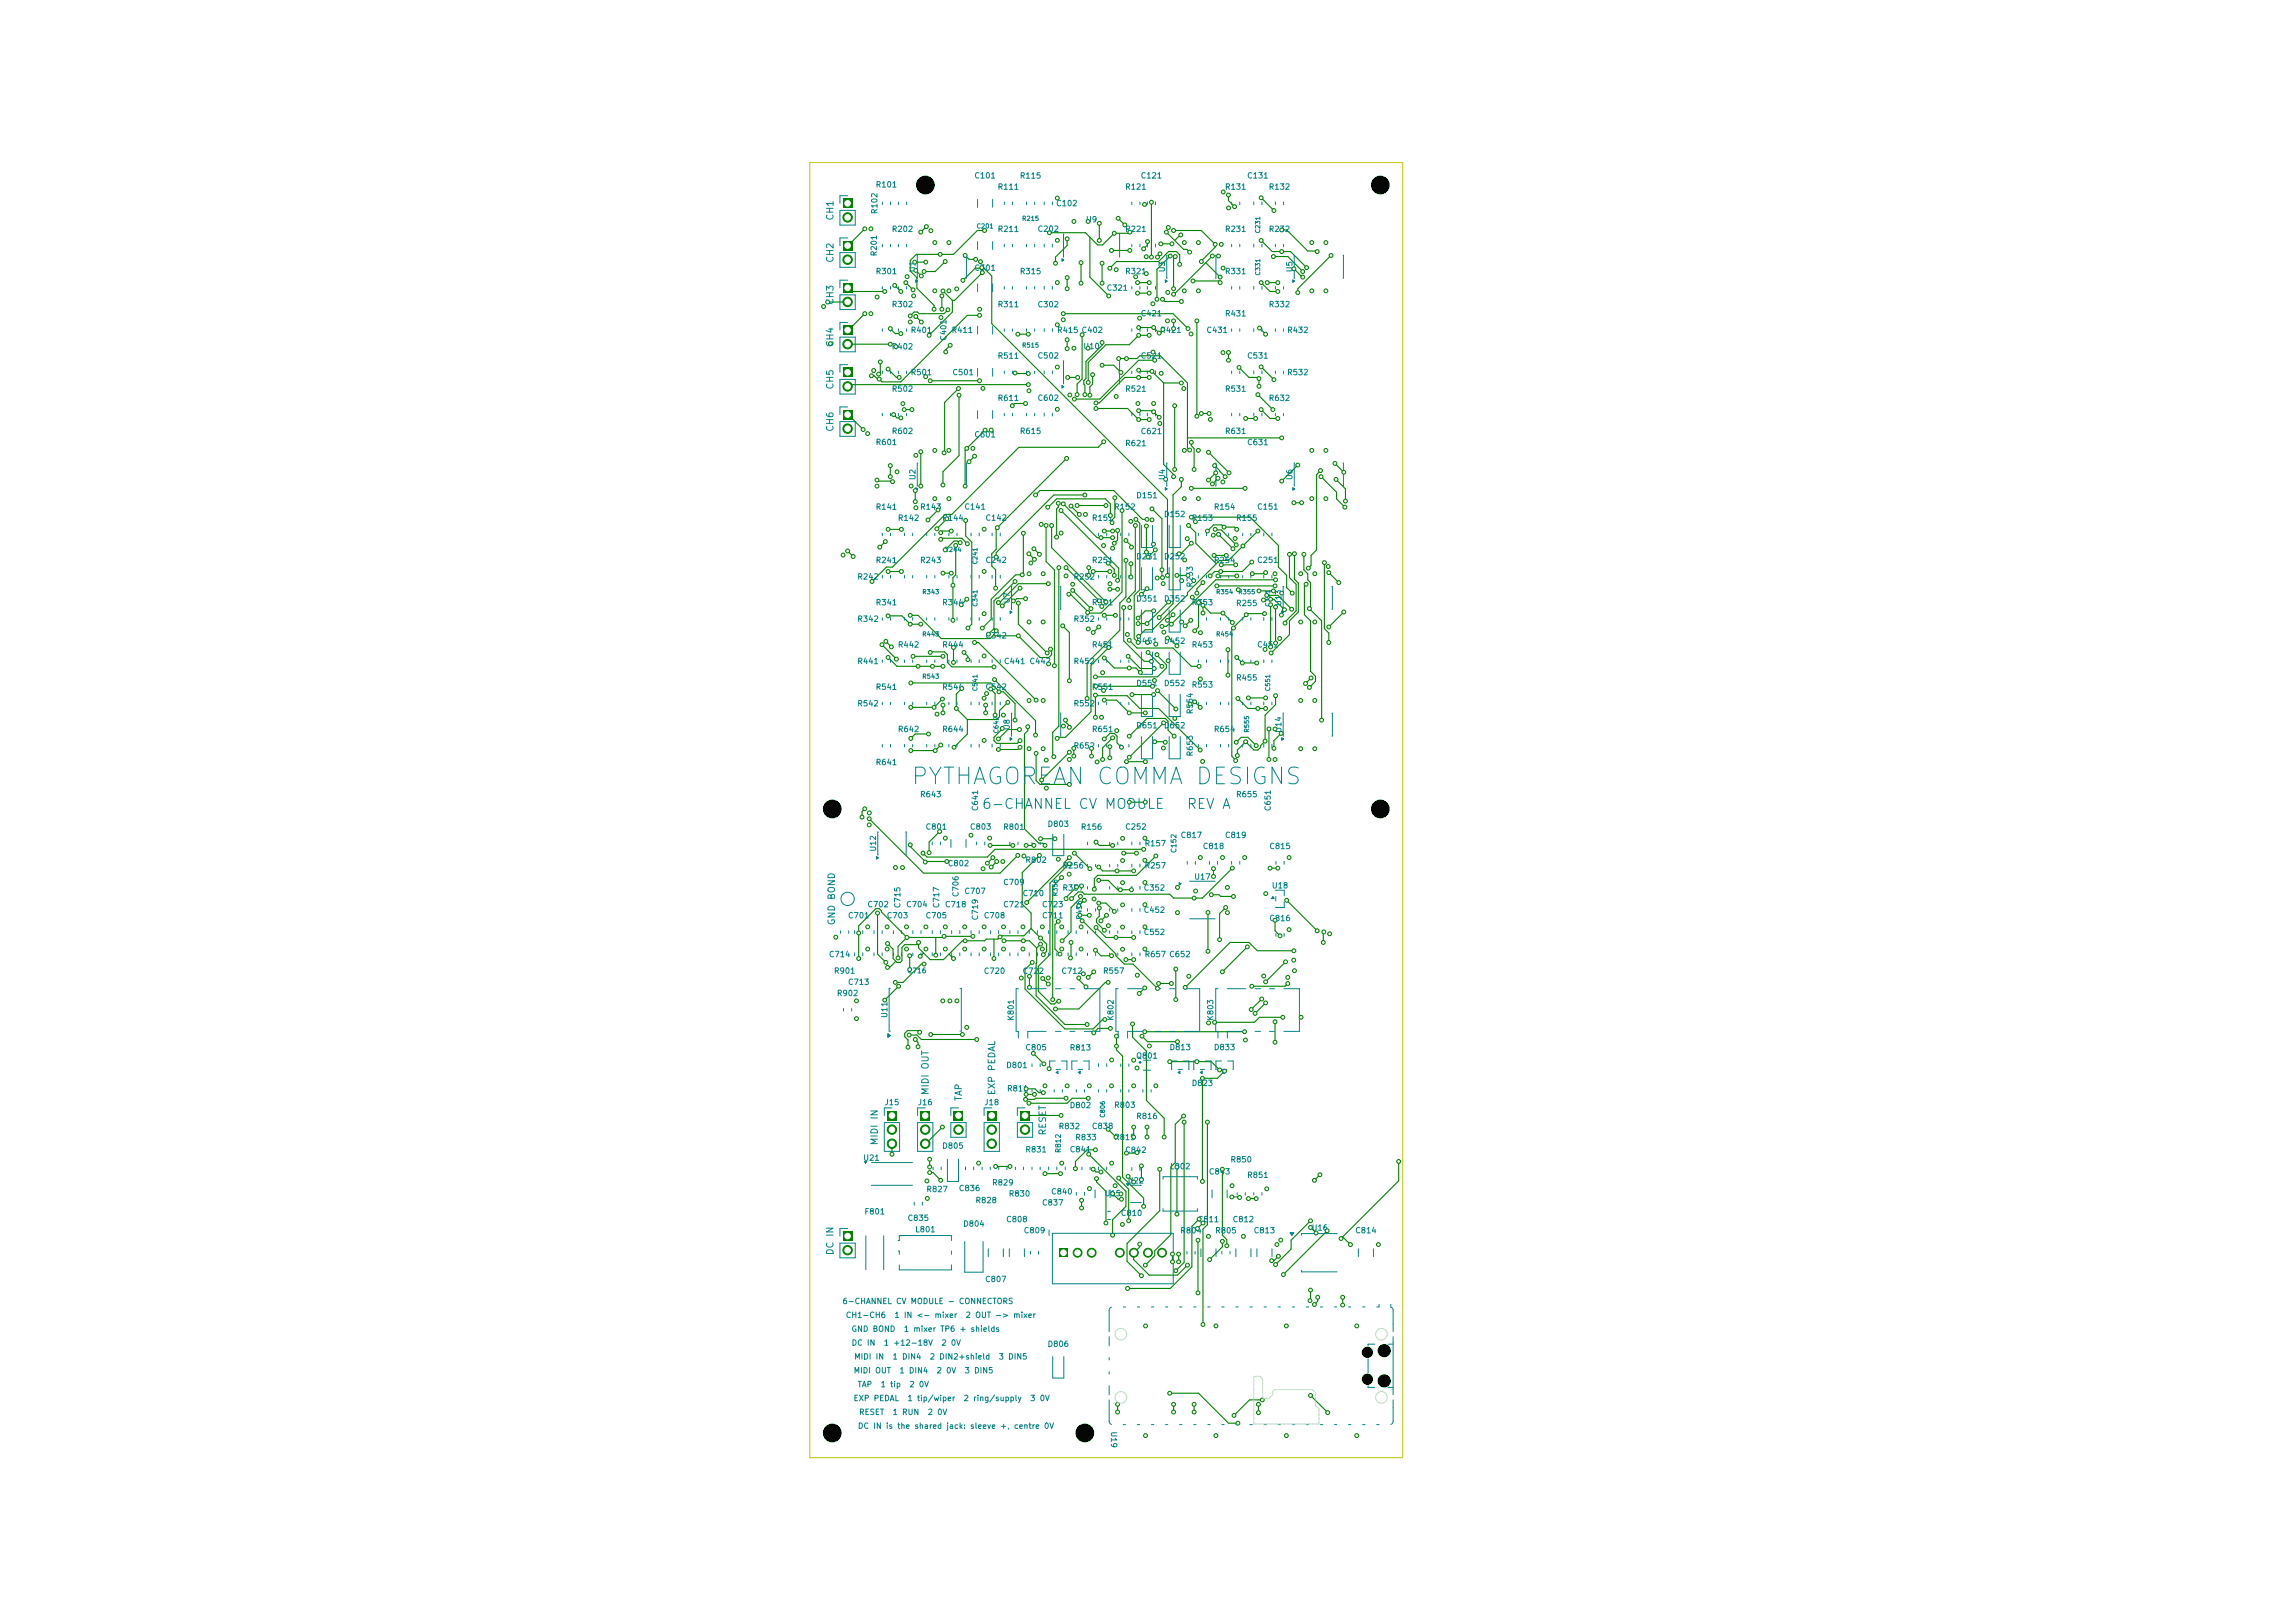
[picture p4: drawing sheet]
<svg xmlns="http://www.w3.org/2000/svg" width="297mm" height="210mm" viewBox="0 0 297 210" stroke-linecap="round" stroke-linejoin="round" font-family="sans-serif">
<defs><g id="words">
<text font-size="2.2" fill="#008484" x="117.8" y="102.1">PYTHAGOREAN COMMA DESIGNS</text>
<g font-size="1.3" fill="#008484">
<text x="127" y="105">6-CHANNEL CV MODULE</text>
<text x="153.5" y="105">REV A</text>
</g>
<g font-size=".9" fill="#008484">
<text x="108.1" y="28.6" transform="rotate(-90 108.1 28.6)">CH1</text>
<text x="108.1" y="34.1" transform="rotate(-90 108.1 34.1)">CH2</text>
<text x="108.1" y="39.5" transform="rotate(-90 108.1 39.5)">CH3</text>
<text x="108.1" y="45" transform="rotate(-90 108.1 45)">CH4</text>
<text x="108.1" y="50.5" transform="rotate(-90 108.1 50.5)">CH5</text>
<text x="108.1" y="55.9" transform="rotate(-90 108.1 55.9)">CH6</text>
<text x="108.3" y="119.8" transform="rotate(-90 108.3 119.8)">GND BOND</text>
<text x="120.4" y="141.8" transform="rotate(-90 120.4 141.8)">MIDI OUT</text>
<text x="124.7" y="142.6" transform="rotate(-90 124.7 142.6)">TAP</text>
<text x="129" y="141.8" transform="rotate(-90 129 141.8)">EXP PEDAL</text>
<text x="113.8" y="148.3" transform="rotate(-90 113.8 148.3)">MIDI IN</text>
<text x="135.6" y="147" transform="rotate(-90 135.6 147)">RESET</text>
<text x="108.1" y="162.5" transform="rotate(-90 108.1 162.5)">DC IN</text>
</g>
<g font-size=".7" fill="#008484">
<text x="126" y="23.3">C101</text>
<text x="131.9" y="23.3">R115</text>
<text x="147.6" y="23.3">C121</text>
<text x="161.3" y="23.3">C131</text>
<text x="113.3" y="24.4">R101</text>
<text x="113.7" y="27.8" transform="rotate(-90 113.7 27.8)">R102</text>
<text x="129" y="24.7">R111</text>
<text x="136.6" y="26.9">C102</text>
<text x="140.5" y="28.9">U9</text>
<text x="145.5" y="24.7">R121</text>
<text x="158.5" y="24.7">R131</text>
<text x="164.1" y="24.7">R132</text>
<text x="113.3" y="35.6">R301</text>
<text x="113.6" y="33.2" transform="rotate(-90 113.6 33.2)">R201</text>
<text x="115.3" y="30.2">R202</text>
<text x="118.6" y="35.3" transform="rotate(-90 118.6 35.3)">U1</text>
<text x="126" y="35.2">C301</text>
<text x="129" y="30.2">R211</text>
<text x="131.9" y="35.6">R315</text>
<text x="134.2" y="30.2">C202</text>
<text x="145.5" y="30.2">R221</text>
<text x="145.5" y="35.6">R321</text>
<text x="150.9" y="35.3" transform="rotate(-90 150.9 35.3)">U3</text>
<text x="158.5" y="35.6">R331</text>
<text x="158.5" y="30.2">R231</text>
<text x="164.1" y="30.2">R232</text>
<text x="167.4" y="35.3" transform="rotate(-90 167.4 35.3)">U5</text>
<text x="115.3" y="39.9">R302</text>
<text x="129" y="39.9">R311</text>
<text x="134.2" y="39.9">C302</text>
<text x="143.1" y="37.8">C321</text>
<text x="147.6" y="41.1">C421</text>
<text x="158.5" y="41.1">R431</text>
<text x="164.1" y="39.9">R332</text>
<text x="115.3" y="45.4">R402</text>
<text x="117.8" y="43.3">R401</text>
<text x="122.6" y="44.2" transform="rotate(-90 122.6 44.2)">C401</text>
<text x="123.1" y="43.3">R411</text>
<text x="129" y="46.6">R511</text>
<text x="134.2" y="46.6">C502</text>
<text x="136.7" y="43.3">R415 C402</text>
<text x="140.1" y="45.3">U10</text>
<text x="147.6" y="46.6">C521</text>
<text x="150.1" y="43.3">R421</text>
<text x="156.1" y="43.3">C431</text>
<text x="161.3" y="46.6">C531</text>
<text x="166.5" y="43.3">R432</text>
<text x="115.3" y="50.9">R502</text>
<text x="117.8" y="48.7">R501</text>
<text x="123.2" y="48.7">C501</text>
<text x="129" y="52.1">R611</text>
<text x="134.2" y="52">C602</text>
<text x="145.5" y="50.9">R521</text>
<text x="158.5" y="50.9">R531</text>
<text x="164.1" y="52.1">R632</text>
<text x="166.5" y="48.7">R532</text>
<text x="113.3" y="57.8">R601</text>
<text x="115.3" y="56.3">R602</text>
<text x="126" y="56.8">C601</text>
<text x="131.9" y="56.3">R615</text>
<text x="145.5" y="57.9">R621</text>
<text x="147.6" y="56.3">C621</text>
<text x="158.5" y="56.3">R631</text>
<text x="161.3" y="57.8">C631</text>
<text x="118.6" y="62.2" transform="rotate(-90 118.6 62.2)">U2</text>
<text x="147" y="64.6">D151</text>
<text x="150.9" y="62.2" transform="rotate(-90 150.9 62.2)">U4</text>
<text x="167.4" y="62.2" transform="rotate(-90 167.4 62.2)">U6</text>
<text x="113.3" y="66.1">R141</text>
<text x="116.1" y="67.6">R142</text>
<text x="119" y="66.1">R143</text>
<text x="121.9" y="67.6">R144</text>
<text x="124.7" y="66.1">C141</text>
<text x="127.5" y="67.5">C142</text>
<text x="141.2" y="67.6">R151</text>
<text x="144.1" y="66.1">R152</text>
<text x="150.6" y="67.1">D152</text>
<text x="154.2" y="67.6">R153</text>
<text x="157" y="66.1">R154</text>
<text x="159.9" y="67.6">R155</text>
<text x="162.6" y="66.1">C151</text>
<text x="110.9" y="75.2">R242</text>
<text x="113.3" y="73">R241</text>
<text x="119" y="73">R243</text>
<text x="127.5" y="73">C242</text>
<text x="138.9" y="75.2">R252</text>
<text x="141.2" y="73">R251</text>
<text x="147" y="72.5">D251</text>
<text x="150.6" y="72.5">D252</text>
<text x="154.5" y="76.1" transform="rotate(-90 154.5 76.1)">R253</text>
<text x="157" y="73">R254</text>
<text x="162.6" y="73">C251</text>
<text x="110.9" y="80.6">R342</text>
<text x="113.3" y="78.5">R341</text>
<text x="116.1" y="84">R442</text>
<text x="121.9" y="78.5">R344</text>
<text x="121.9" y="84">R444</text>
<text x="127.5" y="82.8">C342</text>
<text x="130.8" y="78.1" transform="rotate(-90 130.8 78.1)">U7</text>
<text x="138.9" y="80.6">R352</text>
<text x="141.2" y="78.5">R351</text>
<text x="141.2" y="84">R451</text>
<text x="147" y="78">D351</text>
<text x="147" y="83.5">D451</text>
<text x="150.6" y="78">D352</text>
<text x="150.6" y="83.5">D452</text>
<text x="154.2" y="78.5">R353</text>
<text x="154.2" y="84">R453</text>
<text x="159.9" y="78.6">R255</text>
<text x="162.6" y="83.9">C451</text>
<text x="166" y="78.5" transform="rotate(-90 166 78.5)">U13</text>
<text x="110.9" y="86.1">R441</text>
<text x="113.3" y="89.4">R541</text>
<text x="121.9" y="89.4">R544</text>
<text x="127.5" y="89.4">C542</text>
<text x="129.9" y="86.1">C441 C442</text>
<text x="138.9" y="86.1">R452</text>
<text x="141.2" y="89.4">R551</text>
<text x="147" y="88.9">D551</text>
<text x="150.6" y="88.9">D552</text>
<text x="154.2" y="89.1">R553</text>
<text x="159.9" y="88.2">R455</text>
<text x="110.9" y="91.6">R542</text>
<text x="116.1" y="94.9">R642</text>
<text x="121.9" y="94.9">R644</text>
<text x="130.8" y="94.5" transform="rotate(-90 130.8 94.5)">U8</text>
<text x="138.9" y="91.6">R552</text>
<text x="141.2" y="94.9">R651</text>
<text x="147" y="94.4">D651</text>
<text x="150.6" y="94.4">D652</text>
<text x="154.5" y="92.5" transform="rotate(-90 154.5 92.5)">R554</text>
<text x="157" y="94.9">R654</text>
<text x="166" y="94.9" transform="rotate(-90 166 94.9)">U14</text>
<text x="113.3" y="99.2">R641</text>
<text x="138.9" y="97">R652</text>
<text x="154.5" y="97.9" transform="rotate(-90 154.5 97.9)">R653</text>
<text x="119" y="103.3">R643</text>
<text x="119.7" y="107.5">C801</text>
<text x="125.5" y="107.5">C803</text>
<text x="126.7" y="105" transform="rotate(-90 126.7 105)">C641</text>
<text x="129.8" y="107.5">R801</text>
<text x="135.5" y="107.2">D803</text>
<text x="139.8" y="107.5">R156</text>
<text x="145.5" y="107.5">C252</text>
<text x="159.9" y="103.3">R655</text>
<text x="164.6" y="105" transform="rotate(-90 164.6 105)">C651</text>
<text x="113.5" y="110.3" transform="rotate(-90 113.5 110.3)">U12</text>
<text x="122.6" y="112.3">C802</text>
<text x="132.6" y="111.8">R802</text>
<text x="137.4" y="112.5">R256</text>
<text x="148.1" y="112.5">R257</text>
<text x="148.1" y="109.7">R157</text>
<text x="152.7" y="108.6">C817</text>
<text x="154.5" y="114">U17</text>
<text x="155.6" y="110">C818</text>
<text x="158.5" y="108.6">C819</text>
<text x="164.2" y="110">C815</text>
<text x="109.7" y="119">C701</text>
<text x="112.2" y="117.6">C702</text>
<text x="114.7" y="119">C703</text>
<text x="116.7" y="117.6" transform="rotate(-90 116.7 117.6)">C715</text>
<text x="117.2" y="117.6">C704</text>
<text x="119.7" y="119">C705</text>
<text x="121.7" y="117.6" transform="rotate(-90 121.7 117.6)">C717</text>
<text x="122.2" y="117.6">C718</text>
<text x="124.2" y="116.1" transform="rotate(-90 124.2 116.1)">C706</text>
<text x="124.7" y="115.8">C707</text>
<text x="126.7" y="119.2" transform="rotate(-90 126.7 119.2)">C719</text>
<text x="127.2" y="119">C708</text>
<text x="129.8" y="117.6">C721</text>
<text x="129.8" y="114.7">C709</text>
<text x="132.3" y="116.1">C710</text>
<text x="134.8" y="119">C711</text>
<text x="134.8" y="117.6">C723</text>
<text x="137.4" y="115.4">R357</text>
<text x="147.9" y="115.4">C352</text>
<text x="147.9" y="118.3">C452</text>
<text x="164.2" y="119.4">C816</text>
<text x="164.5" y="115.1">U18</text>
<text x="107.2" y="124">C714</text>
<text x="147.9" y="121.2">C552</text>
<text x="148.1" y="124">R657 C652</text>
<text x="107.9" y="126.2">R901</text>
<text x="108.2" y="129.1">R902</text>
<text x="109.7" y="127.6">C713</text>
<text x="115" y="131.8" transform="rotate(-90 115 131.8)">U11</text>
<text x="127.2" y="126.2">C720</text>
<text x="132.3" y="126.2">C722</text>
<text x="137.3" y="126.2">C712</text>
<text x="142.7" y="126.2">R557</text>
<text x="131.4" y="132.1" transform="rotate(-90 131.4 132.1)">K801</text>
<text x="132.6" y="136.1">C805</text>
<text x="138.4" y="136.1">R813</text>
<text x="144.3" y="132.1" transform="rotate(-90 144.3 132.1)">K802</text>
<text x="147" y="137.2">Q801</text>
<text x="151.3" y="136.1">D813</text>
<text x="157" y="136.1">D833</text>
<text x="157.2" y="132.1" transform="rotate(-90 157.2 132.1)">K803</text>
<text x="114.4" y="143.2">J15</text>
<text x="118.7" y="143.2">J16</text>
<text x="127.3" y="143.2">J18</text>
<text x="130.1" y="138.4">D801</text>
<text x="130.3" y="141.4">R811</text>
<text x="138.4" y="143.6">D802</text>
<text x="144.1" y="143.5">R803</text>
<text x="154.2" y="140.7">D823</text>
<text x="121.9" y="148.8">D805</text>
<text x="132.6" y="149.3">R831</text>
<text x="136.9" y="146.3">R832</text>
<text x="138.4" y="149.3">C841</text>
<text x="139.1" y="147.7">R833</text>
<text x="141.2" y="146.3">C838</text>
<text x="144.1" y="147.7">R815</text>
<text x="145.5" y="149.3">C842</text>
<text x="147" y="145">R816</text>
<text x="111.6" y="150.4">U21</text>
<text x="119.8" y="154.4">R827</text>
<text x="124" y="154.3">C836</text>
<text x="126.2" y="155.9">R828</text>
<text x="128.3" y="153.6">R829</text>
<text x="130.5" y="155">R830</text>
<text x="136" y="154.7">C840</text>
<text x="142.9" y="155">U15</text>
<text x="145.9" y="153.3">U22</text>
<text x="151.4" y="151.5">L802</text>
<text x="156.4" y="152.1">C843</text>
<text x="159.2" y="150.6">R850</text>
<text x="161.3" y="152.6">R851</text>
<text x="111.8" y="157.3">F801</text>
<text x="117.4" y="158.1">C835</text>
<text x="118.4" y="159.6">L801</text>
<text x="124.6" y="158.9">D804</text>
<text x="130.1" y="158.3">C808</text>
<text x="132.4" y="159.8">C809</text>
<text x="134.8" y="156.2">C837</text>
<text x="145" y="157.5">C810</text>
<text x="152.7" y="159.8">R804</text>
<text x="154.9" y="158.3">C811</text>
<text x="157.2" y="159.8">R805</text>
<text x="159.5" y="158.3">C812</text>
<text x="162.2" y="159.8">C813</text>
<text x="169.7" y="159.4">U16</text>
<text x="175.3" y="159.8">C814</text>
<text x="127.4" y="166.1">C807</text>
<text x="109" y="168.9">6-CHANNEL CV MODULE - CONNECTORS</text>
<text x="109.4" y="170.7">CH1-CH6</text>
<text x="110.1" y="172.5">GND BOND</text>
<text x="115.7" y="170.7">1 IN &lt;- mixer</text>
<text x="116.9" y="172.5">1 mixer TP6 + shields</text>
<text x="124.9" y="170.7">2 OUT -&gt; mixer</text>
<text x="110.1" y="174.3">DC IN</text>
<text x="110.4" y="177.9">MIDI OUT</text>
<text x="110.5" y="176.1">MIDI IN</text>
<text x="110.9" y="179.7">TAP</text>
<text x="113.9" y="179.7">1 tip</text>
<text x="114.3" y="174.3">1 +12-18V</text>
<text x="115.4" y="176.1">1 DIN4</text>
<text x="116.3" y="177.9">1 DIN4</text>
<text x="117.6" y="179.7">2 0V</text>
<text x="120.3" y="176.1">2 DIN2+shield</text>
<text x="121.1" y="177.9">2 0V</text>
<text x="121.8" y="174.3">2 0V</text>
<text x="124.8" y="177.9">3 DIN5</text>
<text x="129.2" y="176.1">3 DIN5</text>
<text x="135.5" y="174.5">D806</text>
<text x="110.4" y="181.5">EXP PEDAL</text>
<text x="111" y="185.1">DC IN is the shared jack: sleeve +, centre 0V</text>
<text x="111.1" y="183.3">RESET</text>
<text x="115.4" y="183.3">1 RUN</text>
<text x="117.4" y="181.5">1 tip/wiper</text>
<text x="120" y="183.3">2 0V</text>
<text x="124.6" y="181.5">2 ring/supply</text>
<text x="133.2" y="181.5">3 0V</text>
<text x="143.6" y="185.2" transform="rotate(90 143.6 185.2)">U19</text>
</g>
<g font-size=".6" fill="#008484">
<text x="126.3" y="29.7">C201</text>
<text x="132.2" y="28.7">R215</text>
<text x="163.2" y="35.7" transform="rotate(-90 163.2 35.7)">C331</text>
<text x="163.2" y="30.3" transform="rotate(-90 163.2 30.3)">C231</text>
<text x="132.2" y="45.1">R515</text>
<text x="122.2" y="71.6">R244</text>
<text x="119.3" y="77">R343</text>
<text x="126.6" y="73.1" transform="rotate(-90 126.6 73.1)">C241</text>
<text x="157.3" y="77">R354</text>
<text x="160.2" y="77">R355</text>
<text x="119.3" y="82.5">R443</text>
<text x="126.6" y="78.6" transform="rotate(-90 126.6 78.6)">C341</text>
<text x="157.3" y="82.5">R454</text>
<text x="164.5" y="78.6" transform="rotate(-90 164.5 78.6)">C351</text>
<text x="119.3" y="88">R543</text>
<text x="126.6" y="89.5" transform="rotate(-90 126.6 89.5)">C541</text>
<text x="164.5" y="89.5" transform="rotate(-90 164.5 89.5)">C551</text>
<text x="129.4" y="95" transform="rotate(-90 129.4 95)">C642</text>
<text x="161.8" y="94.9" transform="rotate(-90 161.8 94.9)">R555</text>
<text x="152.4" y="110.4" transform="rotate(-90 152.4 110.4)">C152</text>
<text x="137" y="116" transform="rotate(-90 137 116)">R356</text>
<text x="140.2" y="119.1" transform="rotate(-90 140.2 119.1)">R456</text>
<text x="117.3" y="126.1">C716</text>
<text x="137.4" y="149.3" transform="rotate(-90 137.4 149.3)">R812</text>
<text x="143.1" y="144.7" transform="rotate(-90 143.1 144.7)">C806</text>
</g>
</g></defs>
<path d="M0 0h213.1v150.7h-213.1z" fill="#fff" stroke="#fff" stroke-width=".13"/>
<path d="M123.4 143.7h1.2v1.3h-1.2z" fill="#008400"/>
<circle cx="124" cy="146.2" r=".61" fill="#008400" stroke="#008400" stroke-width=".13"/>
<path d="M137.1 161.5h1.1v1.2h-1.1z" fill="#008400"/>
<g fill="#008400" stroke="#008400" stroke-width=".13">
<circle cx="139.5" cy="162.1" r=".57"/>
<circle cx="141.3" cy="162.1" r=".57"/>
<circle cx="144.9" cy="162.1" r=".57"/>
<circle cx="146.7" cy="162.1" r=".57"/>
<circle cx="148.6" cy="162.1" r=".57"/>
<circle cx="150.4" cy="162.1" r=".57"/>
</g>
<path d="M109.1 36.6h1.2v1.3h-1.2z" fill="#008400"/>
<circle cx="109.7" cy="39.1" r=".61" fill="#008400" stroke="#008400" stroke-width=".13"/>
<path d="M109.1 53h1.2v1.3h-1.2z" fill="#008400"/>
<circle cx="109.7" cy="55.5" r=".61" fill="#008400" stroke="#008400" stroke-width=".13"/>
<path d="M109.1 31.2h1.2v1.2h-1.2z" fill="#008400"/>
<circle cx="109.7" cy="33.6" r=".61" fill="#008400" stroke="#008400" stroke-width=".13"/>
<path d="M127.7 143.7h1.3v1.3h-1.3z" fill="#008400"/>
<g fill="#008400" stroke="#008400" stroke-width=".13">
<circle cx="128.3" cy="146.2" r=".61"/>
<circle cx="128.3" cy="148" r=".61"/>
</g>
<path d="M109.1 159.3h1.2v1.3h-1.2z" fill="#008400"/>
<circle cx="109.7" cy="161.8" r=".61" fill="#008400" stroke="#008400" stroke-width=".13"/>
<path d="M119.1 143.7h1.2v1.3h-1.2z" fill="#008400"/>
<g fill="#008400" stroke="#008400" stroke-width=".13">
<circle cx="119.7" cy="146.2" r=".61"/>
<circle cx="119.7" cy="148" r=".61"/>
</g>
<path d="M109.1 42.1h1.2v1.2h-1.2z" fill="#008400"/>
<circle cx="109.7" cy="44.5" r=".61" fill="#008400" stroke="#008400" stroke-width=".13"/>
<path d="M132 143.7h1.3v1.3h-1.3z" fill="#008400"/>
<circle cx="132.6" cy="146.2" r=".61" fill="#008400" stroke="#008400" stroke-width=".13"/>
<path d="M109.1 47.6h1.2v1.2h-1.2z" fill="#008400"/>
<circle cx="109.7" cy="50" r=".61" fill="#008400" stroke="#008400" stroke-width=".13"/>
<path d="M114.8 143.7h1.2v1.3h-1.2z" fill="#008400"/>
<g fill="#008400" stroke="#008400" stroke-width=".13">
<circle cx="115.4" cy="146.2" r=".61"/>
<circle cx="115.4" cy="148" r=".61"/>
</g>
<path d="M109.1 25.7h1.2v1.2h-1.2z" fill="#008400"/>
<g fill="#008400" stroke="#008400" stroke-width=".13">
<circle cx="109.7" cy="28.1" r=".61"/>
<circle cx="147.5" cy="41.2" r=".25"/>
<circle cx="153.3" cy="72.5" r=".25"/>
<circle cx="109.1" cy="71.8" r=".25"/>
<circle cx="142.8" cy="89.3" r=".25"/>
<circle cx="150.1" cy="32.8" r=".25"/>
<circle cx="168.3" cy="90.6" r=".25"/>
<circle cx="137.6" cy="93.9" r=".25"/>
<circle cx="134.9" cy="119.9" r=".25"/>
<circle cx="132.4" cy="119.9" r=".25"/>
<circle cx="155.1" cy="64.5" r=".25"/>
<circle cx="145.3" cy="111.3" r=".25"/>
<circle cx="116.8" cy="52.2" r=".25"/>
<circle cx="140.8" cy="81.4" r=".25"/>
<circle cx="128.1" cy="108.5" r=".25"/>
<circle cx="129.9" cy="122.8" r=".25"/>
<circle cx="145.3" cy="122.8" r=".25"/>
<circle cx="149.8" cy="33.3" r=".25"/>
<circle cx="149.2" cy="45.6" r=".25"/>
<circle cx="148.2" cy="119.9" r=".25"/>
<circle cx="155.4" cy="81.9" r=".25"/>
<circle cx="151.1" cy="37.8" r=".25"/>
<circle cx="136.8" cy="47.5" r=".25"/>
<circle cx="145.3" cy="117.1" r=".25"/>
<circle cx="147" cy="35.8" r=".25"/>
<circle cx="143.4" cy="119.8" r=".25"/>
<circle cx="171.6" cy="64.5" r=".25"/>
<circle cx="122" cy="129.5" r=".25"/>
<circle cx="122.8" cy="31.4" r=".25"/>
<circle cx="150.5" cy="75.5" r=".25"/>
<circle cx="117.8" cy="41.7" r=".25"/>
<circle cx="135" cy="96.9" r=".25"/>
<circle cx="166.8" cy="111" r=".25"/>
<circle cx="115.9" cy="44.9" r=".25"/>
<circle cx="122.8" cy="58.3" r=".25"/>
<circle cx="127.4" cy="68.5" r=".25"/>
<circle cx="137.6" cy="41.4" r=".25"/>
<circle cx="128.3" cy="55.7" r=".25"/>
<circle cx="150.6" cy="81.8" r=".25"/>
<circle cx="124.8" cy="119.9" r=".25"/>
<circle cx="167.5" cy="125.6" r=".25"/>
<circle cx="163.5" cy="126.3" r=".25"/>
<circle cx="136.8" cy="31.1" r=".25"/>
<circle cx="140.2" cy="126" r=".25"/>
<circle cx="113.1" cy="47.9" r=".25"/>
<circle cx="154.3" cy="77.3" r=".25"/>
<circle cx="170.2" cy="96.9" r=".25"/>
<circle cx="154.7" cy="115.3" r=".25"/>
<circle cx="127.4" cy="73.9" r=".25"/>
<circle cx="145.3" cy="108.5" r=".25"/>
<circle cx="138" cy="74.5" r=".25"/>
<circle cx="165" cy="94.3" r=".25"/>
<circle cx="122.8" cy="64.5" r=".25"/>
<circle cx="158.2" cy="111" r=".25"/>
<circle cx="150.3" cy="48.3" r=".25"/>
<circle cx="135.4" cy="102" r=".25"/>
<circle cx="151.2" cy="85.5" r=".25"/>
<circle cx="110.8" cy="129.5" r=".25"/>
<circle cx="153.3" cy="58.3" r=".25"/>
<circle cx="132.5" cy="110.8" r=".25"/>
<circle cx="153.3" cy="37.6" r=".25"/>
<circle cx="117.3" cy="119.9" r=".25"/>
<circle cx="154" cy="91.1" r=".25"/>
<circle cx="146.3" cy="67.5" r=".25"/>
<circle cx="165" cy="98.3" r=".25"/>
<circle cx="150.9" cy="62" r=".25"/>
<circle cx="142.6" cy="78.5" r=".25"/>
<circle cx="149.4" cy="88" r=".25"/>
<circle cx="172.1" cy="120.8" r=".25"/>
<circle cx="170.2" cy="74.2" r=".25"/>
<circle cx="135" cy="74.2" r=".25"/>
<circle cx="153.3" cy="31.4" r=".25"/>
<circle cx="163.8" cy="115.6" r=".25"/>
<circle cx="148.3" cy="33.2" r=".25"/>
<circle cx="112.7" cy="40.6" r=".25"/>
<circle cx="123.8" cy="129.5" r=".25"/>
<circle cx="122.3" cy="119.9" r=".25"/>
<circle cx="135.4" cy="98.3" r=".25"/>
<circle cx="140" cy="114.6" r=".25"/>
<circle cx="107.5" cy="44.5" r=".25"/>
<circle cx="152.4" cy="114.8" r=".25"/>
<circle cx="118.2" cy="38.3" r=".25"/>
<circle cx="158.3" cy="62.4" r=".25"/>
<circle cx="121" cy="64.5" r=".25"/>
<circle cx="154.5" cy="75.1" r=".25"/>
<circle cx="169.8" cy="37.6" r=".25"/>
<circle cx="159" cy="26.9" r=".25"/>
<circle cx="148.1" cy="26.5" r=".25"/>
<circle cx="117.9" cy="62.9" r=".25"/>
<circle cx="138.4" cy="51.1" r=".25"/>
<circle cx="116.8" cy="112.3" r=".25"/>
<circle cx="153.3" cy="64.5" r=".25"/>
<circle cx="168.3" cy="80.5" r=".25"/>
<circle cx="147.2" cy="126.2" r=".25"/>
<circle cx="138.4" cy="98.3" r=".25"/>
<circle cx="156.6" cy="54.3" r=".25"/>
<circle cx="158.8" cy="118.1" r=".25"/>
<circle cx="169.8" cy="58.3" r=".25"/>
<circle cx="132.2" cy="126.5" r=".25"/>
<circle cx="119.8" cy="48.7" r=".25"/>
<circle cx="152" cy="93" r=".25"/>
<circle cx="118.5" cy="58.9" r=".25"/>
<circle cx="114.8" cy="119.9" r=".25"/>
<circle cx="125.9" cy="58" r=".25"/>
<circle cx="148.5" cy="83.1" r=".25"/>
<circle cx="122.3" cy="122.8" r=".25"/>
<circle cx="119.8" cy="122.8" r=".25"/>
<circle cx="124.8" cy="122.8" r=".25"/>
<circle cx="145.3" cy="114.2" r=".25"/>
<circle cx="121.8" cy="41.1" r=".25"/>
<circle cx="153.6" cy="69.7" r=".25"/>
<circle cx="112.5" cy="105.2" r=".25"/>
<circle cx="140.5" cy="66.6" r=".25"/>
<circle cx="127.4" cy="90.3" r=".25"/>
<circle cx="142.7" cy="87" r=".25"/>
<circle cx="148.2" cy="122.8" r=".25"/>
<circle cx="149.3" cy="70.4" r=".25"/>
<circle cx="155.1" cy="31.4" r=".25"/>
<circle cx="125.7" cy="108.1" r=".25"/>
<circle cx="112.5" cy="106.7" r=".25"/>
<circle cx="133.4" cy="72.8" r=".25"/>
<circle cx="158.3" cy="24.8" r=".25"/>
<circle cx="121" cy="58.3" r=".25"/>
<circle cx="170.2" cy="80.5" r=".25"/>
<circle cx="127.4" cy="122.8" r=".25"/>
<circle cx="134.9" cy="122.8" r=".25"/>
<circle cx="159.8" cy="69.7" r=".25"/>
<circle cx="119.8" cy="119.9" r=".25"/>
<circle cx="171.6" cy="31.4" r=".25"/>
<circle cx="149.8" cy="74.8" r=".25"/>
<circle cx="153.8" cy="126.3" r=".25"/>
<circle cx="129.8" cy="111.5" r=".25"/>
<circle cx="127.4" cy="84.9" r=".25"/>
<circle cx="150.5" cy="42.6" r=".25"/>
<circle cx="137.4" cy="119.9" r=".25"/>
<circle cx="112.7" cy="29.6" r=".25"/>
<circle cx="154.1" cy="43.2" r=".25"/>
<circle cx="171.6" cy="37.6" r=".25"/>
<circle cx="127.2" cy="112.4" r=".25"/>
<circle cx="132.4" cy="122.8" r=".25"/>
<circle cx="140.8" cy="28.7" r=".25"/>
<circle cx="139" cy="45.1" r=".25"/>
<circle cx="127.4" cy="95.8" r=".25"/>
<circle cx="117.4" cy="35.8" r=".25"/>
<circle cx="158" cy="31.6" r=".25"/>
<circle cx="121.3" cy="92.4" r=".25"/>
<circle cx="127.4" cy="119.9" r=".25"/>
<circle cx="144.4" cy="51.3" r=".25"/>
<circle cx="117.3" cy="122.8" r=".25"/>
<circle cx="163.5" cy="77.6" r=".25"/>
<circle cx="160.2" cy="76.3" r=".25"/>
<circle cx="146.2" cy="78.6" r=".25"/>
<circle cx="161.1" cy="111" r=".25"/>
<circle cx="165" cy="74.2" r=".25"/>
<circle cx="144.4" cy="34.9" r=".25"/>
<circle cx="152.9" cy="75.1" r=".25"/>
<circle cx="142" cy="98.6" r=".25"/>
<circle cx="118.5" cy="65.7" r=".25"/>
<circle cx="148.2" cy="117.1" r=".25"/>
<circle cx="133.2" cy="90.6" r=".25"/>
<circle cx="165.8" cy="79.6" r=".25"/>
<circle cx="154.7" cy="67.5" r=".25"/>
<circle cx="114.8" cy="122.8" r=".25"/>
<circle cx="157.7" cy="33.1" r=".25"/>
<circle cx="155.1" cy="37.6" r=".25"/>
<circle cx="165.6" cy="82.6" r=".25"/>
<circle cx="112.3" cy="119.9" r=".25"/>
<circle cx="151.1" cy="41.5" r=".25"/>
<circle cx="158.3" cy="45.6" r=".25"/>
<circle cx="142.6" cy="92.8" r=".25"/>
<circle cx="135.7" cy="126.5" r=".25"/>
<circle cx="108.2" cy="121.3" r=".25"/>
<circle cx="165.9" cy="76.7" r=".25"/>
<circle cx="169.8" cy="31.4" r=".25"/>
<circle cx="170.2" cy="90.6" r=".25"/>
<circle cx="158.3" cy="34.7" r=".25"/>
<circle cx="137.3" cy="69" r=".25"/>
<circle cx="152.4" cy="118.1" r=".25"/>
<circle cx="112.3" cy="56.1" r=".25"/>
<circle cx="157" cy="69.2" r=".25"/>
<circle cx="126.9" cy="33.9" r=".25"/>
<circle cx="148.2" cy="111.3" r=".25"/>
<circle cx="121" cy="37.6" r=".25"/>
<circle cx="171.6" cy="58.3" r=".25"/>
<circle cx="123.8" cy="37.4" r=".25"/>
<circle cx="147.3" cy="52.2" r=".25"/>
<circle cx="139.9" cy="119.9" r=".25"/>
<circle cx="135" cy="90.6" r=".25"/>
<circle cx="144.5" cy="94.5" r=".25"/>
<circle cx="145.9" cy="82.1" r=".25"/>
<circle cx="133.2" cy="74.2" r=".25"/>
<circle cx="113.5" cy="62.9" r=".25"/>
<circle cx="136.8" cy="36.6" r=".25"/>
<circle cx="142.8" cy="70.6" r=".25"/>
<circle cx="138.8" cy="75.6" r=".25"/>
<circle cx="113.5" cy="38.4" r=".25"/>
<circle cx="141.6" cy="116.3" r=".25"/>
<circle cx="150.1" cy="54.8" r=".25"/>
<circle cx="155.6" cy="98.5" r=".25"/>
<circle cx="136.8" cy="53" r=".25"/>
<circle cx="139.9" cy="122.8" r=".25"/>
<circle cx="135" cy="80.5" r=".25"/>
<circle cx="155.1" cy="58.3" r=".25"/>
<circle cx="155.4" cy="87.9" r=".25"/>
<circle cx="122.9" cy="129.5" r=".25"/>
<circle cx="144" cy="70.9" r=".25"/>
<circle cx="106.6" cy="39.7" r=".25"/>
<circle cx="168.3" cy="74.2" r=".25"/>
<circle cx="152.9" cy="80.5" r=".25"/>
<circle cx="112.3" cy="122.8" r=".25"/>
<circle cx="153.2" cy="50.3" r=".25"/>
<circle cx="149.2" cy="39.3" r=".25"/>
<circle cx="120.5" cy="29.9" r=".25"/>
<circle cx="143.6" cy="75.5" r=".25"/>
<circle cx="136.8" cy="25.6" r=".25"/>
<circle cx="122.8" cy="37.6" r=".25"/>
<circle cx="149.1" cy="67.3" r=".25"/>
<circle cx="136.8" cy="42" r=".25"/>
<circle cx="140.8" cy="45.1" r=".25"/>
<circle cx="166.7" cy="126.5" r=".25"/>
<circle cx="151.2" cy="29.4" r=".25"/>
<circle cx="137.4" cy="122.8" r=".25"/>
<circle cx="168.3" cy="96.9" r=".25"/>
<circle cx="121" cy="31.4" r=".25"/>
<circle cx="139" cy="28.7" r=".25"/>
<circle cx="167.4" cy="124.2" r=".25"/>
<circle cx="134.7" cy="67.9" r=".25"/>
<circle cx="149.3" cy="52.2" r=".25"/>
<circle cx="122.3" cy="108.5" r=".25"/>
<circle cx="127.4" cy="79.4" r=".25"/>
<circle cx="137" cy="111.2" r=".25"/>
<circle cx="133.2" cy="80.5" r=".25"/>
<circle cx="116.1" cy="61" r=".25"/>
<circle cx="169.8" cy="64.5" r=".25"/>
<circle cx="133.2" cy="50.6" r=".25"/>
<circle cx="148.2" cy="108.5" r=".25"/>
<circle cx="127.7" cy="89.7" r=".25"/>
<circle cx="148.2" cy="114.2" r=".25"/>
<circle cx="148.3" cy="35.4" r=".25"/>
<circle cx="166.8" cy="120.3" r=".25"/>
<circle cx="145.3" cy="120" r=".25"/>
<circle cx="115.9" cy="112.3" r=".25"/>
<circle cx="133.2" cy="96.9" r=".25"/>
<circle cx="129.9" cy="92.5" r=".25"/>
<circle cx="135.7" cy="85.9" r=".25"/>
<circle cx="129.9" cy="119.9" r=".25"/>
<circle cx="150.6" cy="96.8" r=".25"/>
<circle cx="158.8" cy="114.8" r=".25"/>
<circle cx="126.8" cy="40" r=".25"/>
<circle cx="171.9" cy="73.3" r=".25"/>
<circle cx="138.4" cy="113.1" r=".25"/>
<circle cx="127.2" cy="50.3" r=".25"/>
<circle cx="163.7" cy="84" r=".25"/>
<circle cx="155.3" cy="111" r=".25"/>
<circle cx="149.6" cy="83.4" r=".25"/>
<circle cx="165.4" cy="37.7" r=".25"/>
<circle cx="163.2" cy="36.6" r=".25"/>
<circle cx="145.6" cy="29.1" r=".25"/>
<circle cx="152.9" cy="39" r=".25"/>
<circle cx="148.7" cy="37.9" r=".25"/>
<circle cx="164" cy="36.6" r=".25"/>
<circle cx="165.4" cy="36.6" r=".25"/>
<circle cx="147.2" cy="37.9" r=".25"/>
<circle cx="150.4" cy="38.7" r=".25"/>
<circle cx="144.7" cy="28.2" r=".25"/>
<circle cx="156.3" cy="68.7" r=".25"/>
<circle cx="139.4" cy="65.4" r=".25"/>
<circle cx="143.1" cy="65.4" r=".25"/>
<circle cx="158.4" cy="68.2" r=".25"/>
<circle cx="160.1" cy="68.5" r=".25"/>
<circle cx="153.8" cy="68" r=".25"/>
<circle cx="143.6" cy="98.1" r=".25"/>
<circle cx="134" cy="64" r=".25"/>
<circle cx="126.1" cy="59" r=".25"/>
<circle cx="148.4" cy="67.2" r=".25"/>
<circle cx="162.8" cy="68.7" r=".25"/>
<circle cx="147.4" cy="82.3" r=".25"/>
<circle cx="125.4" cy="59.7" r=".25"/>
<circle cx="160.8" cy="70.6" r=".25"/>
<circle cx="143.6" cy="96.6" r=".25"/>
<circle cx="146.1" cy="158" r=".25"/>
<circle cx="146.7" cy="152.9" r=".25"/>
<circle cx="140" cy="156.3" r=".25"/>
<circle cx="146" cy="152.2" r=".25"/>
<circle cx="165.4" cy="162.6" r=".25"/>
<circle cx="164.6" cy="163.1" r=".25"/>
<circle cx="153.7" cy="163.7" r=".25"/>
<circle cx="147.5" cy="161" r=".25"/>
<circle cx="144.8" cy="152.4" r=".25"/>
<circle cx="140" cy="155.3" r=".25"/>
<circle cx="139" cy="97.8" r=".25"/>
<circle cx="129.9" cy="121.7" r=".25"/>
<circle cx="111.1" cy="120.7" r=".25"/>
<circle cx="171" cy="93.2" r=".25"/>
<circle cx="127.1" cy="35.3" r=".25"/>
<circle cx="117.4" cy="121.3" r=".25"/>
<circle cx="138.1" cy="30.9" r=".25"/>
<circle cx="154.2" cy="57.2" r=".25"/>
<circle cx="154.4" cy="36.4" r=".25"/>
<circle cx="136.6" cy="34.1" r=".25"/>
<circle cx="134.7" cy="122.2" r=".25"/>
<circle cx="125" cy="67.3" r=".25"/>
<circle cx="154.2" cy="63.2" r=".25"/>
<circle cx="138.4" cy="88.1" r=".25"/>
<circle cx="132.4" cy="121.7" r=".25"/>
<circle cx="122.2" cy="121.2" r=".25"/>
<circle cx="138.4" cy="111" r=".25"/>
<circle cx="125.3" cy="85.4" r=".25"/>
<circle cx="140.7" cy="132.6" r=".25"/>
<circle cx="120.2" cy="43.4" r=".25"/>
<circle cx="143.6" cy="34.7" r=".25"/>
<circle cx="167.4" cy="65.1" r=".25"/>
<circle cx="138.1" cy="44" r=".25"/>
<circle cx="156.5" cy="163" r=".25"/>
<circle cx="124.8" cy="84.4" r=".25"/>
<circle cx="111.1" cy="124" r=".25"/>
<circle cx="169.5" cy="78.8" r=".25"/>
<circle cx="125.9" cy="121.2" r=".25"/>
<circle cx="124.1" cy="51.1" r=".25"/>
<circle cx="154.5" cy="60.7" r=".25"/>
<circle cx="144.5" cy="135.4" r=".25"/>
<circle cx="168.5" cy="65.1" r=".25"/>
<circle cx="138.1" cy="37.4" r=".25"/>
<circle cx="154.9" cy="53.9" r=".25"/>
<circle cx="132.9" cy="116.8" r=".25"/>
<circle cx="138.4" cy="101.5" r=".25"/>
<circle cx="161.1" cy="63.2" r=".25"/>
<circle cx="138.1" cy="45.1" r=".25"/>
<circle cx="158.2" cy="160.6" r=".25"/>
<circle cx="125.3" cy="81.3" r=".25"/>
<circle cx="152.7" cy="34.2" r=".25"/>
<circle cx="134" cy="95.1" r=".25"/>
<circle cx="157.9" cy="36.6" r=".25"/>
<circle cx="154.9" cy="41.5" r=".25"/>
<circle cx="122" cy="37.6" r=".25"/>
<circle cx="121.1" cy="123.6" r=".25"/>
<circle cx="144.5" cy="134.1" r=".25"/>
<circle cx="116.2" cy="124" r=".25"/>
<circle cx="139" cy="96.8" r=".25"/>
<circle cx="148" cy="156.1" r=".25"/>
<circle cx="128.7" cy="87.9" r=".25"/>
<circle cx="137.5" cy="81" r=".25"/>
<circle cx="134.1" cy="97.5" r=".25"/>
<circle cx="122" cy="62.8" r=".25"/>
<circle cx="138.1" cy="35.9" r=".25"/>
<circle cx="168.7" cy="71.7" r=".25"/>
<circle cx="122.3" cy="33.8" r=".25"/>
<circle cx="115.8" cy="36.9" r=".25"/>
<circle cx="116.6" cy="37.7" r=".25"/>
<circle cx="119.6" cy="35.1" r=".25"/>
<circle cx="142.3" cy="77.8" r=".25"/>
<circle cx="126.3" cy="33.6" r=".25"/>
<circle cx="139.7" cy="66.6" r=".25"/>
<circle cx="141.8" cy="87.6" r=".25"/>
<circle cx="124.9" cy="33.1" r=".25"/>
<circle cx="138.6" cy="65.5" r=".25"/>
<circle cx="153.4" cy="81" r=".25"/>
<circle cx="149.7" cy="84.7" r=".25"/>
<circle cx="117.2" cy="36.6" r=".25"/>
<circle cx="154.1" cy="80.3" r=".25"/>
<circle cx="118.2" cy="37.5" r=".25"/>
<circle cx="142.2" cy="81.1" r=".25"/>
<circle cx="138" cy="73.4" r=".25"/>
<circle cx="141.5" cy="81.8" r=".25"/>
<circle cx="118.4" cy="33.9" r=".25"/>
<circle cx="119.8" cy="33.9" r=".25"/>
<circle cx="124.6" cy="36.3" r=".25"/>
<circle cx="154.9" cy="76.7" r=".25"/>
<circle cx="155.7" cy="75.4" r=".25"/>
<circle cx="154.6" cy="81.6" r=".25"/>
<circle cx="155.1" cy="78" r=".25"/>
<circle cx="153.7" cy="74.5" r=".25"/>
<circle cx="151.1" cy="74.5" r=".25"/>
<circle cx="152.3" cy="74.5" r=".25"/>
<circle cx="127.1" cy="34.6" r=".25"/>
<circle cx="119.9" cy="29.3" r=".25"/>
<circle cx="149" cy="85.6" r=".25"/>
<circle cx="145.4" cy="78.6" r=".25"/>
<circle cx="143.6" cy="76.2" r=".25"/>
<circle cx="144.6" cy="76.2" r=".25"/>
<circle cx="119.2" cy="30" r=".25"/>
<circle cx="146.7" cy="112.7" r=".25"/>
<circle cx="142.2" cy="112.2" r=".25"/>
<circle cx="144.6" cy="112.7" r=".25"/>
<circle cx="123.7" cy="70.6" r=".25"/>
<circle cx="123.4" cy="85.7" r=".25"/>
<circle cx="134.7" cy="108.5" r=".25"/>
<circle cx="123.8" cy="91.7" r=".25"/>
<circle cx="123.3" cy="80.3" r=".25"/>
<circle cx="124.5" cy="89.1" r=".25"/>
<circle cx="123.3" cy="75.7" r=".25"/>
<circle cx="123.5" cy="96.7" r=".25"/>
<circle cx="123.4" cy="83.8" r=".25"/>
<circle cx="130.4" cy="90.9" r=".25"/>
<circle cx="136.5" cy="108.5" r=".25"/>
<circle cx="122" cy="90.5" r=".25"/>
<circle cx="120.9" cy="91.5" r=".25"/>
<circle cx="117.9" cy="91.5" r=".25"/>
<circle cx="157.4" cy="171.6" r=".25"/>
<circle cx="146.7" cy="137.2" r=".25"/>
<circle cx="168.4" cy="131.6" r=".25"/>
<circle cx="120" cy="155.1" r=".25"/>
<circle cx="148.2" cy="171.6" r=".25"/>
<circle cx="135.2" cy="140.5" r=".25"/>
<circle cx="160.9" cy="160" r=".25"/>
<circle cx="148.2" cy="185.8" r=".25"/>
<circle cx="175.6" cy="185.8" r=".25"/>
<circle cx="135.8" cy="138.3" r=".25"/>
<circle cx="165.8" cy="160.5" r=".25"/>
<circle cx="163.9" cy="153.8" r=".25"/>
<circle cx="166.5" cy="171.6" r=".25"/>
<circle cx="159.4" cy="153.4" r=".25"/>
<circle cx="145.1" cy="154.5" r=".25"/>
<circle cx="175.6" cy="171.6" r=".25"/>
<circle cx="146.7" cy="140.5" r=".25"/>
<circle cx="143.9" cy="137.1" r=".25"/>
<circle cx="147.1" cy="138.2" r=".25"/>
<circle cx="120" cy="152.8" r=".25"/>
<circle cx="178.4" cy="161" r=".25"/>
<circle cx="125.1" cy="132.9" r=".25"/>
<circle cx="138.1" cy="140.5" r=".25"/>
<circle cx="165.3" cy="161" r=".25"/>
<circle cx="156.4" cy="132.4" r=".25"/>
<circle cx="144.3" cy="153.4" r=".25"/>
<circle cx="143.8" cy="140.5" r=".25"/>
<circle cx="126.6" cy="150.5" r=".25"/>
<circle cx="161.2" cy="134.6" r=".25"/>
<circle cx="145.2" cy="158.4" r=".25"/>
<circle cx="149.6" cy="140.5" r=".25"/>
<circle cx="157.4" cy="185.8" r=".25"/>
<circle cx="141" cy="153.8" r=".25"/>
<circle cx="110.8" cy="131.8" r=".25"/>
<circle cx="143.9" cy="150.5" r=".25"/>
<circle cx="141" cy="140.5" r=".25"/>
<circle cx="166.5" cy="185.8" r=".25"/>
<circle cx="148.7" cy="135.3" r=".25"/>
<circle cx="156.4" cy="160" r=".25"/>
<circle cx="137.4" cy="150.5" r=".25"/>
<circle cx="157" cy="112.4" r=".25"/>
<circle cx="165.7" cy="121.1" r=".25"/>
<circle cx="157" cy="113.4" r=".25"/>
<circle cx="165" cy="119.1" r=".25"/>
<circle cx="137.3" cy="66.1" r=".25"/>
<circle cx="142.3" cy="117.5" r=".25"/>
<circle cx="142.9" cy="120.4" r=".25"/>
<circle cx="147.4" cy="128.5" r=".25"/>
<circle cx="144.6" cy="75.1" r=".25"/>
<circle cx="148.1" cy="127.8" r=".25"/>
<circle cx="114.5" cy="37.7" r=".25"/>
<circle cx="131.7" cy="110.7" r=".25"/>
<circle cx="140" cy="119.1" r=".25"/>
<circle cx="110.4" cy="72" r=".25"/>
<circle cx="112.5" cy="105.9" r=".25"/>
<circle cx="107.1" cy="39.1" r=".25"/>
<circle cx="109.7" cy="71.3" r=".25"/>
<circle cx="149.8" cy="127.9" r=".25"/>
<circle cx="114.9" cy="85.1" r=".25"/>
<circle cx="118.8" cy="86.2" r=".25"/>
<circle cx="120.7" cy="86.2" r=".25"/>
<circle cx="122" cy="86.2" r=".25"/>
<circle cx="131.4" cy="75.2" r=".25"/>
<circle cx="122" cy="84.9" r=".25"/>
<circle cx="118.2" cy="84.9" r=".25"/>
<circle cx="127.9" cy="82.1" r=".25"/>
<circle cx="128.9" cy="81.6" r=".25"/>
<circle cx="140.9" cy="149.4" r=".25"/>
<circle cx="144" cy="159.8" r=".25"/>
<circle cx="144" cy="69.6" r=".25"/>
<circle cx="152.6" cy="71.7" r=".25"/>
<circle cx="154.2" cy="70.3" r=".25"/>
<circle cx="121.9" cy="40" r=".25"/>
<circle cx="142.5" cy="69.6" r=".25"/>
<circle cx="119.2" cy="35.7" r=".25"/>
<circle cx="137.6" cy="65.2" r=".25"/>
<circle cx="118.5" cy="35" r=".25"/>
<circle cx="121.9" cy="38.3" r=".25"/>
<circle cx="158" cy="73.1" r=".25"/>
<circle cx="159.9" cy="73.1" r=".25"/>
<circle cx="144" cy="68.7" r=".25"/>
<circle cx="167.2" cy="78.8" r=".25"/>
<circle cx="146.4" cy="70.8" r=".25"/>
<circle cx="148.6" cy="72.1" r=".25"/>
<circle cx="149.5" cy="71.2" r=".25"/>
<circle cx="163.9" cy="77" r=".25"/>
<circle cx="142.9" cy="68.7" r=".25"/>
<circle cx="145.7" cy="69.9" r=".25"/>
<circle cx="155.7" cy="78.3" r=".25"/>
<circle cx="155.7" cy="79.3" r=".25"/>
<circle cx="159.5" cy="80.5" r=".25"/>
<circle cx="158.3" cy="79.3" r=".25"/>
<circle cx="152.3" cy="83.6" r=".25"/>
<circle cx="160.8" cy="85.8" r=".25"/>
<circle cx="160.1" cy="85.1" r=".25"/>
<circle cx="151.1" cy="82.6" r=".25"/>
<circle cx="152.9" cy="62" r=".25"/>
<circle cx="162.6" cy="85.8" r=".25"/>
<circle cx="150" cy="79.9" r=".25"/>
<circle cx="138" cy="116.3" r=".25"/>
<circle cx="150.6" cy="93.5" r=".25"/>
<circle cx="139.3" cy="114.8" r=".25"/>
<circle cx="167.5" cy="71.7" r=".25"/>
<circle cx="139.8" cy="118.4" r=".25"/>
<circle cx="141" cy="118.4" r=".25"/>
<circle cx="164.5" cy="84.5" r=".25"/>
<circle cx="156.4" cy="58.5" r=".25"/>
<circle cx="159.1" cy="61.2" r=".25"/>
<circle cx="146.1" cy="98" r=".25"/>
<circle cx="148.2" cy="92.2" r=".25"/>
<circle cx="146.1" cy="92.2" r=".25"/>
<circle cx="142.9" cy="90.6" r=".25"/>
<circle cx="149.8" cy="89.4" r=".25"/>
<circle cx="152.2" cy="91.7" r=".25"/>
<circle cx="117.8" cy="80.8" r=".25"/>
<circle cx="114.9" cy="79.7" r=".25"/>
<circle cx="119.2" cy="80.8" r=".25"/>
<circle cx="133.1" cy="43.2" r=".25"/>
<circle cx="131.7" cy="43.2" r=".25"/>
<circle cx="147.4" cy="43.4" r=".25"/>
<circle cx="148.7" cy="43.4" r=".25"/>
<circle cx="152.1" cy="33.2" r=".25"/>
<circle cx="140.8" cy="49.5" r=".25"/>
<circle cx="151.9" cy="37.4" r=".25"/>
<circle cx="152" cy="60.7" r=".25"/>
<circle cx="141.8" cy="52.1" r=".25"/>
<circle cx="152" cy="52.5" r=".25"/>
<circle cx="148.7" cy="48.8" r=".25"/>
<circle cx="147.4" cy="48.8" r=".25"/>
<circle cx="117.9" cy="88.4" r=".25"/>
<circle cx="116" cy="85.3" r=".25"/>
<circle cx="114.1" cy="83.4" r=".25"/>
<circle cx="112.8" cy="75.2" r=".25"/>
<circle cx="142.8" cy="57.2" r=".25"/>
<circle cx="129.3" cy="89.5" r=".25"/>
<circle cx="131.4" cy="93.2" r=".25"/>
<circle cx="133.1" cy="48.3" r=".25"/>
<circle cx="138.2" cy="48.8" r=".25"/>
<circle cx="139.5" cy="48.8" r=".25"/>
<circle cx="131.4" cy="48.3" r=".25"/>
<circle cx="165.9" cy="29.8" r=".25"/>
<circle cx="119.1" cy="123.7" r=".25"/>
<circle cx="143" cy="131.9" r=".25"/>
<circle cx="152.8" cy="30.4" r=".25"/>
<circle cx="169" cy="75.6" r=".25"/>
<circle cx="139.6" cy="126.5" r=".25"/>
<circle cx="135" cy="123.5" r=".25"/>
<circle cx="145.8" cy="46.4" r=".25"/>
<circle cx="123" cy="44.7" r=".25"/>
<circle cx="121.7" cy="32.9" r=".25"/>
<circle cx="127.1" cy="81.3" r=".25"/>
<circle cx="129.4" cy="121.2" r=".25"/>
<circle cx="122.4" cy="45.5" r=".25"/>
<circle cx="165.9" cy="56.7" r=".25"/>
<circle cx="138.6" cy="121.9" r=".25"/>
<circle cx="123.4" cy="124" r=".25"/>
<circle cx="138.5" cy="124" r=".25"/>
<circle cx="135.8" cy="30.1" r=".25"/>
<circle cx="128.6" cy="124" r=".25"/>
<circle cx="134.7" cy="121.4" r=".25"/>
<circle cx="124" cy="50.3" r=".25"/>
<circle cx="150.7" cy="147.1" r=".25"/>
<circle cx="124.9" cy="121.7" r=".25"/>
<circle cx="146.6" cy="132.5" r=".25"/>
<circle cx="146.2" cy="30" r=".25"/>
<circle cx="169.3" cy="73.5" r=".25"/>
<circle cx="114.9" cy="125.2" r=".25"/>
<circle cx="170.5" cy="32.6" r=".25"/>
<circle cx="132.3" cy="74.4" r=".25"/>
<circle cx="114.9" cy="122.1" r=".25"/>
<circle cx="150.9" cy="30" r=".25"/>
<circle cx="120.9" cy="40" r=".25"/>
<circle cx="132.4" cy="69" r=".25"/>
<circle cx="144.8" cy="46.4" r=".25"/>
<circle cx="143.5" cy="38.3" r=".25"/>
<circle cx="122.2" cy="58.6" r=".25"/>
<circle cx="170.9" cy="60.9" r=".25"/>
<circle cx="140.5" cy="127.7" r=".25"/>
<circle cx="154" cy="32.6" r=".25"/>
<circle cx="126.1" cy="83.1" r=".25"/>
<circle cx="134.5" cy="110.7" r=".25"/>
<circle cx="135.2" cy="109.4" r=".25"/>
<circle cx="158.2" cy="151.3" r=".25"/>
<circle cx="154" cy="58.2" r=".25"/>
<circle cx="144.2" cy="30.2" r=".25"/>
<circle cx="134.1" cy="90.6" r=".25"/>
<circle cx="158.8" cy="161.2" r=".25"/>
<circle cx="133.6" cy="124.5" r=".25"/>
<circle cx="127.4" cy="29.8" r=".25"/>
<circle cx="169.5" cy="88.9" r=".25"/>
<circle cx="133" cy="94" r=".25"/>
<circle cx="118.9" cy="121.9" r=".25"/>
<circle cx="132.7" cy="52.2" r=".25"/>
<circle cx="131" cy="52.5" r=".25"/>
<circle cx="143.5" cy="83.8" r=".25"/>
<circle cx="144.3" cy="64.4" r=".25"/>
<circle cx="117.9" cy="95.5" r=".25"/>
<circle cx="131.9" cy="94.4" r=".25"/>
<circle cx="144.2" cy="74.5" r=".25"/>
<circle cx="142.6" cy="47.3" r=".25"/>
<circle cx="143.4" cy="72.9" r=".25"/>
<circle cx="136.8" cy="95.5" r=".25"/>
<circle cx="120.2" cy="95" r=".25"/>
<circle cx="143.9" cy="67.6" r=".25"/>
<circle cx="145.1" cy="48.2" r=".25"/>
<circle cx="129.2" cy="95.6" r=".25"/>
<circle cx="148.7" cy="54.3" r=".25"/>
<circle cx="141.8" cy="52.9" r=".25"/>
<circle cx="141" cy="51.1" r=".25"/>
<circle cx="156.4" cy="62.1" r=".25"/>
<circle cx="157.3" cy="61.2" r=".25"/>
<circle cx="162.8" cy="51.1" r=".25"/>
<circle cx="147.4" cy="54.3" r=".25"/>
<circle cx="141.4" cy="48.5" r=".25"/>
<circle cx="164.7" cy="53" r=".25"/>
<circle cx="165.4" cy="112.3" r=".25"/>
<circle cx="173.5" cy="160.3" r=".25"/>
<circle cx="174.8" cy="161" r=".25"/>
<circle cx="181" cy="150.3" r=".25"/>
<circle cx="170.5" cy="120.4" r=".25"/>
<circle cx="148" cy="109.9" r=".25"/>
<circle cx="164.4" cy="112.3" r=".25"/>
<circle cx="119.4" cy="110.4" r=".25"/>
<circle cx="166.5" cy="116.5" r=".25"/>
<circle cx="162.6" cy="155.1" r=".25"/>
<circle cx="155.7" cy="158.3" r=".25"/>
<circle cx="161.6" cy="155.1" r=".25"/>
<circle cx="155" cy="159" r=".25"/>
<circle cx="165.1" cy="75" r=".25"/>
<circle cx="150.4" cy="81.1" r=".25"/>
<circle cx="151.6" cy="80.8" r=".25"/>
<circle cx="149.3" cy="79" r=".25"/>
<circle cx="147.3" cy="80" r=".25"/>
<circle cx="151.1" cy="80.3" r=".25"/>
<circle cx="151.8" cy="79.5" r=".25"/>
<circle cx="129.7" cy="78.4" r=".25"/>
<circle cx="120.4" cy="84.4" r=".25"/>
<circle cx="128.6" cy="86.3" r=".25"/>
<circle cx="132" cy="76.1" r=".25"/>
<circle cx="159.5" cy="112.3" r=".25"/>
<circle cx="122.5" cy="111.5" r=".25"/>
<circle cx="119.6" cy="124.7" r=".25"/>
<circle cx="119.7" cy="111.5" r=".25"/>
<circle cx="154.5" cy="116.2" r=".25"/>
<circle cx="131.1" cy="109.4" r=".25"/>
<circle cx="117.8" cy="109.3" r=".25"/>
<circle cx="138.7" cy="116.3" r=".25"/>
<circle cx="115.9" cy="127.1" r=".25"/>
<circle cx="128.1" cy="109.4" r=".25"/>
<circle cx="141.8" cy="109" r=".25"/>
<circle cx="145.4" cy="110.4" r=".25"/>
<circle cx="144" cy="109.4" r=".25"/>
<circle cx="147.1" cy="110.4" r=".25"/>
<circle cx="145" cy="115.1" r=".25"/>
<circle cx="142.2" cy="113.9" r=".25"/>
<circle cx="146.4" cy="115.1" r=".25"/>
<circle cx="142.2" cy="116.9" r=".25"/>
<circle cx="144.2" cy="117.9" r=".25"/>
<circle cx="144.4" cy="121.3" r=".25"/>
<circle cx="146.7" cy="121.3" r=".25"/>
<circle cx="141.8" cy="120" r=".25"/>
<circle cx="145.7" cy="124.2" r=".25"/>
<circle cx="141.8" cy="123" r=".25"/>
<circle cx="146.7" cy="124.2" r=".25"/>
<circle cx="143.8" cy="123.7" r=".25"/>
<circle cx="165" cy="134.9" r=".25"/>
<circle cx="157.8" cy="121.6" r=".25"/>
<circle cx="165" cy="132.2" r=".25"/>
<circle cx="158.6" cy="117.4" r=".25"/>
<circle cx="156.3" cy="118.1" r=".25"/>
<circle cx="156.3" cy="123.1" r=".25"/>
<circle cx="153.2" cy="145.2" r=".25"/>
<circle cx="152.2" cy="129.3" r=".25"/>
<circle cx="151.9" cy="182.7" r=".25"/>
<circle cx="152.2" cy="164.4" r=".25"/>
<circle cx="151.9" cy="181.7" r=".25"/>
<circle cx="152.2" cy="125.4" r=".25"/>
<circle cx="161.9" cy="130.6" r=".25"/>
<circle cx="144.6" cy="181.7" r=".25"/>
<circle cx="163.3" cy="129.3" r=".25"/>
<circle cx="153.2" cy="144.4" r=".25"/>
<circle cx="144.6" cy="182.7" r=".25"/>
<circle cx="148.2" cy="163.7" r=".25"/>
<circle cx="156.3" cy="145.2" r=".25"/>
<circle cx="155.7" cy="171.4" r=".25"/>
<circle cx="156.8" cy="115.8" r=".25"/>
<circle cx="163.8" cy="129.8" r=".25"/>
<circle cx="154.5" cy="181.7" r=".25"/>
<circle cx="162.4" cy="131.1" r=".25"/>
<circle cx="154.5" cy="182.7" r=".25"/>
<circle cx="159.6" cy="116" r=".25"/>
<circle cx="161.4" cy="122.5" r=".25"/>
<circle cx="158.2" cy="125.7" r=".25"/>
<circle cx="134.9" cy="126.6" r=".25"/>
<circle cx="135.7" cy="127.3" r=".25"/>
<circle cx="127.6" cy="91.2" r=".25"/>
<circle cx="129" cy="111.5" r=".25"/>
<circle cx="113.5" cy="62.1" r=".25"/>
<circle cx="128.3" cy="112.2" r=".25"/>
<circle cx="115.5" cy="62.3" r=".25"/>
<circle cx="127.6" cy="92.2" r=".25"/>
<circle cx="148.4" cy="76.2" r=".25"/>
<circle cx="146.4" cy="72.9" r=".25"/>
<circle cx="147.7" cy="76.9" r=".25"/>
<circle cx="146.4" cy="74.7" r=".25"/>
<circle cx="150.4" cy="73.7" r=".25"/>
<circle cx="150.4" cy="74.7" r=".25"/>
<circle cx="167.2" cy="76.7" r=".25"/>
<circle cx="154.2" cy="66.9" r=".25"/>
<circle cx="149.1" cy="65.8" r=".25"/>
<circle cx="139.4" cy="51.1" r=".25"/>
<circle cx="121.4" cy="66" r=".25"/>
<circle cx="139.9" cy="36.6" r=".25"/>
<circle cx="139.9" cy="34" r=".25"/>
<circle cx="128.8" cy="76.1" r=".25"/>
<circle cx="140" cy="43.3" r=".25"/>
<circle cx="129.1" cy="68.3" r=".25"/>
<circle cx="120.1" cy="67.3" r=".25"/>
<circle cx="138" cy="59.3" r=".25"/>
<circle cx="122.5" cy="67.1" r=".25"/>
<circle cx="121.2" cy="68.4" r=".25"/>
<circle cx="132.7" cy="77.5" r=".25"/>
<circle cx="122.3" cy="71.2" r=".25"/>
<circle cx="124.3" cy="70.2" r=".25"/>
<circle cx="131.1" cy="77.8" r=".25"/>
<circle cx="142.6" cy="36.6" r=".25"/>
<circle cx="121.7" cy="69.8" r=".25"/>
<circle cx="125.2" cy="70.4" r=".25"/>
<circle cx="140.9" cy="73.4" r=".25"/>
<circle cx="142.6" cy="34.1" r=".25"/>
<circle cx="128.9" cy="72.1" r=".25"/>
<circle cx="140.4" cy="64" r=".25"/>
<circle cx="142.6" cy="44.3" r=".25"/>
<circle cx="140.9" cy="74.5" r=".25"/>
<circle cx="140.4" cy="51.1" r=".25"/>
<circle cx="131.8" cy="82.3" r=".25"/>
<circle cx="135.9" cy="84" r=".25"/>
<circle cx="140.8" cy="79.3" r=".25"/>
<circle cx="117.8" cy="79.6" r=".25"/>
<circle cx="145.2" cy="66.1" r=".25"/>
<circle cx="138.3" cy="76.9" r=".25"/>
<circle cx="124.4" cy="78.3" r=".25"/>
<circle cx="135.7" cy="75.5" r=".25"/>
<circle cx="125.1" cy="77.5" r=".25"/>
<circle cx="129.2" cy="78" r=".25"/>
<circle cx="129.7" cy="94.3" r=".25"/>
<circle cx="132" cy="95.8" r=".25"/>
<circle cx="132" cy="96.7" r=".25"/>
<circle cx="129.2" cy="97" r=".25"/>
<circle cx="132.8" cy="109.4" r=".25"/>
<circle cx="133.8" cy="109.4" r=".25"/>
<circle cx="142.9" cy="79.6" r=".25"/>
<circle cx="144.3" cy="79.6" r=".25"/>
<circle cx="148.4" cy="80.7" r=".25"/>
<circle cx="147.3" cy="80.7" r=".25"/>
<circle cx="165" cy="75.8" r=".25"/>
<circle cx="151.2" cy="77.9" r=".25"/>
<circle cx="157.5" cy="75.8" r=".25"/>
<circle cx="133.9" cy="141.6" r=".25"/>
<circle cx="132.8" cy="141.6" r=".25"/>
<circle cx="149.9" cy="127.3" r=".25"/>
<circle cx="136.6" cy="130.6" r=".25"/>
<circle cx="143.4" cy="127.1" r=".25"/>
<circle cx="151.4" cy="137.4" r=".25"/>
<circle cx="157.8" cy="138.4" r=".25"/>
<circle cx="151.6" cy="127.3" r=".25"/>
<circle cx="154.9" cy="137.4" r=".25"/>
<circle cx="160.4" cy="155" r=".25"/>
<circle cx="152.4" cy="134.8" r=".25"/>
<circle cx="158.5" cy="138.6" r=".25"/>
<circle cx="155.6" cy="152.9" r=".25"/>
<circle cx="145.9" cy="166.7" r=".25"/>
<circle cx="143.7" cy="133.1" r=".25"/>
<circle cx="155.2" cy="157.7" r=".25"/>
<circle cx="141.5" cy="133.6" r=".25"/>
<circle cx="147.8" cy="134.1" r=".25"/>
<circle cx="155.6" cy="139.5" r=".25"/>
<circle cx="159.4" cy="154.9" r=".25"/>
<circle cx="169.6" cy="166.9" r=".25"/>
<circle cx="128.8" cy="150.9" r=".25"/>
<circle cx="169.5" cy="168.3" r=".25"/>
<circle cx="137.2" cy="151.9" r=".25"/>
<circle cx="139.2" cy="151.2" r=".25"/>
<circle cx="121.7" cy="152.7" r=".25"/>
<circle cx="130.7" cy="150.9" r=".25"/>
<circle cx="171.8" cy="182.8" r=".25"/>
<circle cx="120.3" cy="151.7" r=".25"/>
<circle cx="141.8" cy="148.8" r=".25"/>
<circle cx="135.2" cy="151.9" r=".25"/>
<circle cx="169.6" cy="180.6" r=".25"/>
<circle cx="117.9" cy="97.1" r=".25"/>
<circle cx="121" cy="97.1" r=".25"/>
<circle cx="121.7" cy="96.4" r=".25"/>
<circle cx="152.5" cy="163.3" r=".25"/>
<circle cx="144" cy="154.4" r=".25"/>
<circle cx="145.1" cy="155.2" r=".25"/>
<circle cx="152.5" cy="162.3" r=".25"/>
<circle cx="163.4" cy="181.1" r=".25"/>
<circle cx="159.7" cy="183.1" r=".25"/>
<circle cx="136.1" cy="68" r=".25"/>
<circle cx="143.1" cy="77.9" r=".25"/>
<circle cx="122.7" cy="40.1" r=".25"/>
<circle cx="146.1" cy="82.8" r=".25"/>
<circle cx="155.2" cy="86.2" r=".25"/>
<circle cx="117.8" cy="40.9" r=".25"/>
<circle cx="141.8" cy="92.8" r=".25"/>
<circle cx="127.5" cy="55.7" r=".25"/>
<circle cx="141.2" cy="78.8" r=".25"/>
<circle cx="133.9" cy="72.4" r=".25"/>
<circle cx="125.1" cy="58" r=".25"/>
<circle cx="138.8" cy="76.4" r=".25"/>
<circle cx="133.2" cy="71.7" r=".25"/>
<circle cx="155.3" cy="97.1" r=".25"/>
<circle cx="141.8" cy="89.9" r=".25"/>
<circle cx="117" cy="53" r=".25"/>
<circle cx="124.9" cy="62.9" r=".25"/>
<circle cx="118" cy="53" r=".25"/>
<circle cx="164.9" cy="49.1" r=".25"/>
<circle cx="163.2" cy="47.5" r=".25"/>
<circle cx="162.9" cy="49" r=".25"/>
<circle cx="162.9" cy="50" r=".25"/>
<circle cx="160.3" cy="47.5" r=".25"/>
<circle cx="162.5" cy="54.1" r=".25"/>
<circle cx="161.2" cy="54.1" r=".25"/>
<circle cx="163.2" cy="53" r=".25"/>
<circle cx="165.4" cy="54.1" r=".25"/>
<circle cx="173.9" cy="79.2" r=".25"/>
<circle cx="161.6" cy="90.3" r=".25"/>
<circle cx="143.2" cy="118.4" r=".25"/>
<circle cx="163.8" cy="90.3" r=".25"/>
<circle cx="142.5" cy="119.1" r=".25"/>
<circle cx="174.1" cy="64.8" r=".25"/>
<circle cx="172.9" cy="62" r=".25"/>
<circle cx="172" cy="81.1" r=".25"/>
<circle cx="162.8" cy="91.7" r=".25"/>
<circle cx="172.8" cy="60" r=".25"/>
<circle cx="173.9" cy="61.1" r=".25"/>
<circle cx="163.8" cy="91.7" r=".25"/>
<circle cx="160.2" cy="90.4" r=".25"/>
<circle cx="169" cy="88.4" r=".25"/>
<circle cx="160" cy="96" r=".25"/>
<circle cx="174" cy="65.6" r=".25"/>
<circle cx="165.8" cy="94.9" r=".25"/>
<circle cx="162.6" cy="96.5" r=".25"/>
<circle cx="171" cy="61.7" r=".25"/>
<circle cx="164.9" cy="96.8" r=".25"/>
<circle cx="169.7" cy="87.7" r=".25"/>
<circle cx="163.7" cy="95.9" r=".25"/>
<circle cx="140.3" cy="116.5" r=".25"/>
<circle cx="139.6" cy="117.2" r=".25"/>
<circle cx="146.1" cy="103.8" r=".25"/>
<circle cx="148.2" cy="103.8" r=".25"/>
<circle cx="171.4" cy="72.8" r=".25"/>
<circle cx="160.1" cy="97.8" r=".25"/>
<circle cx="167.9" cy="60.2" r=".25"/>
<circle cx="165.1" cy="90" r=".25"/>
<circle cx="172" cy="83.1" r=".25"/>
<circle cx="165.9" cy="62.3" r=".25"/>
<circle cx="161.2" cy="96" r=".25"/>
<circle cx="162.9" cy="182.8" r=".25"/>
<circle cx="151.7" cy="162.3" r=".25"/>
<circle cx="162.9" cy="181.7" r=".25"/>
<circle cx="141.5" cy="151.3" r=".25"/>
<circle cx="151.7" cy="163.3" r=".25"/>
<circle cx="142.5" cy="151.6" r=".25"/>
<circle cx="146.1" cy="95.3" r=".25"/>
<circle cx="151.9" cy="95.3" r=".25"/>
<circle cx="111.7" cy="55.6" r=".25"/>
<circle cx="137.2" cy="123.5" r=".25"/>
<circle cx="128.2" cy="89.2" r=".25"/>
<circle cx="137" cy="119.2" r=".25"/>
<circle cx="118.4" cy="64.9" r=".25"/>
<circle cx="118.4" cy="63.5" r=".25"/>
<circle cx="161.1" cy="133.5" r=".25"/>
<circle cx="128.8" cy="92.5" r=".25"/>
<circle cx="148.1" cy="133.5" r=".25"/>
<circle cx="159" cy="45.6" r=".25"/>
<circle cx="166" cy="131.6" r=".25"/>
<circle cx="157.2" cy="132.3" r=".25"/>
<circle cx="159" cy="46.6" r=".25"/>
<circle cx="149.7" cy="38.7" r=".25"/>
<circle cx="150" cy="43.1" r=".25"/>
<circle cx="147.4" cy="42.4" r=".25"/>
<circle cx="151.4" cy="33.1" r=".25"/>
<circle cx="149.3" cy="42.4" r=".25"/>
<circle cx="111.9" cy="29.6" r=".25"/>
<circle cx="137.4" cy="113.6" r=".25"/>
<circle cx="136.4" cy="97.9" r=".25"/>
<circle cx="137" cy="73.4" r=".25"/>
<circle cx="137" cy="65.1" r=".25"/>
<circle cx="136.2" cy="129.3" r=".25"/>
<circle cx="119.2" cy="41.7" r=".25"/>
<circle cx="118.5" cy="40.9" r=".25"/>
<circle cx="136.7" cy="69.5" r=".25"/>
<circle cx="111.6" cy="105.7" r=".25"/>
<circle cx="113.7" cy="48.4" r=".25"/>
<circle cx="113.9" cy="46.8" r=".25"/>
<circle cx="111.9" cy="104.7" r=".25"/>
<circle cx="145.8" cy="98.6" r=".25"/>
<circle cx="148.2" cy="98.6" r=".25"/>
<circle cx="142.9" cy="95.6" r=".25"/>
<circle cx="145.1" cy="96.7" r=".25"/>
<circle cx="163.2" cy="25.6" r=".25"/>
<circle cx="164.9" cy="27.2" r=".25"/>
<circle cx="167.4" cy="34.8" r=".25"/>
<circle cx="168.6" cy="35.9" r=".25"/>
<circle cx="164.8" cy="33.2" r=".25"/>
<circle cx="168.6" cy="35.1" r=".25"/>
<circle cx="165.9" cy="32.6" r=".25"/>
<circle cx="169.1" cy="34.6" r=".25"/>
<circle cx="163.2" cy="31.1" r=".25"/>
<circle cx="167.9" cy="37.9" r=".25"/>
<circle cx="172.3" cy="33.1" r=".25"/>
<circle cx="163.8" cy="43.2" r=".25"/>
<circle cx="163" cy="42.5" r=".25"/>
<circle cx="120.3" cy="151" r=".25"/>
<circle cx="120.3" cy="150" r=".25"/>
<circle cx="147.2" cy="36.6" r=".25"/>
<circle cx="153.4" cy="127.8" r=".25"/>
<circle cx="151.9" cy="41.5" r=".25"/>
<circle cx="156.9" cy="33.1" r=".25"/>
<circle cx="151.9" cy="42.5" r=".25"/>
<circle cx="167.4" cy="123" r=".25"/>
<circle cx="157.9" cy="35.9" r=".25"/>
<circle cx="151.9" cy="38.1" r=".25"/>
<circle cx="148.7" cy="36.6" r=".25"/>
<circle cx="132.7" cy="142.3" r=".25"/>
<circle cx="118.8" cy="135.4" r=".25"/>
<circle cx="170.8" cy="152" r=".25"/>
<circle cx="170.1" cy="152.7" r=".25"/>
<circle cx="170.1" cy="168.8" r=".25"/>
<circle cx="118.4" cy="134.5" r=".25"/>
<circle cx="138" cy="142.1" r=".25"/>
<circle cx="170.5" cy="167.9" r=".25"/>
<circle cx="111.9" cy="40.6" r=".25"/>
<circle cx="115.2" cy="44.5" r=".25"/>
<circle cx="128.5" cy="111" r=".25"/>
<circle cx="122" cy="92.2" r=".25"/>
<circle cx="133.2" cy="127.8" r=".25"/>
<circle cx="115.2" cy="61.7" r=".25"/>
<circle cx="127.8" cy="111.7" r=".25"/>
<circle cx="122" cy="91.2" r=".25"/>
<circle cx="133.2" cy="126.3" r=".25"/>
<circle cx="115.2" cy="60.2" r=".25"/>
<circle cx="149.1" cy="48" r=".25"/>
<circle cx="147.4" cy="47.9" r=".25"/>
<circle cx="172" cy="74.1" r=".25"/>
<circle cx="173.3" cy="75.4" r=".25"/>
<circle cx="152.9" cy="49.6" r=".25"/>
<circle cx="151.9" cy="61.7" r=".25"/>
<circle cx="157.3" cy="68.5" r=".25"/>
<circle cx="160" cy="70.5" r=".25"/>
<circle cx="134.5" cy="71.7" r=".25"/>
<circle cx="162.9" cy="76.5" r=".25"/>
<circle cx="133.8" cy="71" r=".25"/>
<circle cx="156.6" cy="74.5" r=".25"/>
<circle cx="164.8" cy="76.5" r=".25"/>
<circle cx="162" cy="72.7" r=".25"/>
<circle cx="143.6" cy="73.9" r=".25"/>
<circle cx="158" cy="73.9" r=".25"/>
<circle cx="141.5" cy="73.9" r=".25"/>
<circle cx="135.6" cy="65.6" r=".25"/>
<circle cx="141.3" cy="96.8" r=".25"/>
<circle cx="140.7" cy="90.4" r=".25"/>
<circle cx="143.7" cy="66.7" r=".25"/>
<circle cx="162.1" cy="74.2" r=".25"/>
<circle cx="158.7" cy="71.9" r=".25"/>
<circle cx="144.6" cy="68.6" r=".25"/>
<circle cx="144.2" cy="70.3" r=".25"/>
<circle cx="141" cy="112.4" r=".25"/>
<circle cx="163.8" cy="74.1" r=".25"/>
<circle cx="145.7" cy="72.5" r=".25"/>
<circle cx="157.1" cy="71.9" r=".25"/>
<circle cx="139" cy="110.4" r=".25"/>
<circle cx="141.3" cy="97.8" r=".25"/>
<circle cx="115.2" cy="42.5" r=".25"/>
<circle cx="116.6" cy="43.2" r=".25"/>
<circle cx="122" cy="145.8" r=".25"/>
<circle cx="114.9" cy="68.5" r=".25"/>
<circle cx="123.1" cy="68.7" r=".25"/>
<circle cx="116.7" cy="68.5" r=".25"/>
<circle cx="121.7" cy="68.9" r=".25"/>
<circle cx="157.6" cy="74.5" r=".25"/>
<circle cx="148.4" cy="68.1" r=".25"/>
<circle cx="164.4" cy="77.5" r=".25"/>
<circle cx="148.4" cy="71.4" r=".25"/>
<circle cx="160.1" cy="74.5" r=".25"/>
<circle cx="166.2" cy="78.9" r=".25"/>
<circle cx="146.5" cy="89.9" r=".25"/>
<circle cx="149.3" cy="89.9" r=".25"/>
<circle cx="149.4" cy="96" r=".25"/>
<circle cx="150.8" cy="96" r=".25"/>
<circle cx="122" cy="74.2" r=".25"/>
<circle cx="116.7" cy="73.9" r=".25"/>
<circle cx="114.9" cy="73.9" r=".25"/>
<circle cx="123.1" cy="74.2" r=".25"/>
<circle cx="147.7" cy="152.7" r=".25"/>
<circle cx="147.7" cy="150.9" r=".25"/>
<circle cx="115.4" cy="149.4" r=".25"/>
<circle cx="149" cy="26.2" r=".25"/>
<circle cx="140.8" cy="126.5" r=".25"/>
<circle cx="146.9" cy="68" r=".25"/>
<circle cx="159.8" cy="26.7" r=".25"/>
<circle cx="141.5" cy="125.7" r=".25"/>
<circle cx="146.1" cy="77.7" r=".25"/>
<circle cx="138.4" cy="97.3" r=".25"/>
<circle cx="159" cy="25.2" r=".25"/>
<circle cx="149" cy="33.3" r=".25"/>
<circle cx="134.8" cy="100.9" r=".25"/>
<circle cx="117.7" cy="123.7" r=".25"/>
<circle cx="121.6" cy="107.6" r=".25"/>
<circle cx="117.7" cy="125.5" r=".25"/>
<circle cx="120.2" cy="110.3" r=".25"/>
<circle cx="145.8" cy="149.2" r=".25"/>
<circle cx="147.1" cy="149.1" r=".25"/>
<circle cx="150.1" cy="151.3" r=".25"/>
<circle cx="147.7" cy="165.1" r=".25"/>
<circle cx="151.4" cy="180.3" r=".25"/>
<circle cx="160.2" cy="184.2" r=".25"/>
<circle cx="137.3" cy="144.3" r=".25"/>
<circle cx="142.3" cy="31.1" r=".25"/>
<circle cx="142.3" cy="28.9" r=".25"/>
<circle cx="154.6" cy="90.8" r=".25"/>
<circle cx="119.2" cy="58.5" r=".25"/>
<circle cx="119.2" cy="62.9" r=".25"/>
<circle cx="135.5" cy="84.5" r=".25"/>
<circle cx="120.4" cy="49.3" r=".25"/>
<circle cx="126.8" cy="49.3" r=".25"/>
<circle cx="141.8" cy="88.8" r=".25"/>
<circle cx="131.8" cy="78" r=".25"/>
<circle cx="149.2" cy="88.8" r=".25"/>
<circle cx="155.3" cy="91.5" r=".25"/>
<circle cx="143.8" cy="32.4" r=".25"/>
<circle cx="151.7" cy="31.5" r=".25"/>
<circle cx="150.2" cy="31.5" r=".25"/>
<circle cx="146.2" cy="32.4" r=".25"/>
<circle cx="165.1" cy="78.5" r=".25"/>
<circle cx="148.6" cy="84.4" r=".25"/>
<circle cx="165.1" cy="83.2" r=".25"/>
<circle cx="150.4" cy="86.2" r=".25"/>
<circle cx="146" cy="84.9" r=".25"/>
<circle cx="149.4" cy="86.5" r=".25"/>
<circle cx="114.9" cy="47.8" r=".25"/>
<circle cx="116.4" cy="48.8" r=".25"/>
<circle cx="115.6" cy="53.6" r=".25"/>
<circle cx="116.6" cy="54.1" r=".25"/>
<circle cx="150" cy="54" r=".25"/>
<circle cx="164.4" cy="83.7" r=".25"/>
<circle cx="157.6" cy="61.9" r=".25"/>
<circle cx="155.5" cy="53.5" r=".25"/>
<circle cx="147.4" cy="53.1" r=".25"/>
<circle cx="156.9" cy="62.6" r=".25"/>
<circle cx="164.4" cy="78.3" r=".25"/>
<circle cx="149.3" cy="53.3" r=".25"/>
<circle cx="164.2" cy="98.3" r=".25"/>
<circle cx="157.7" cy="69.1" r=".25"/>
<circle cx="164.2" cy="94.3" r=".25"/>
<circle cx="159.6" cy="71" r=".25"/>
<circle cx="156.5" cy="53.5" r=".25"/>
<circle cx="161.3" cy="79.5" r=".25"/>
<circle cx="166.9" cy="71.7" r=".25"/>
<circle cx="158.5" cy="61.7" r=".25"/>
<circle cx="163.6" cy="79.4" r=".25"/>
<circle cx="159.6" cy="81.3" r=".25"/>
<circle cx="159.9" cy="98.4" r=".25"/>
<circle cx="149.6" cy="110.8" r=".25"/>
<circle cx="141.6" cy="115.1" r=".25"/>
<circle cx="157.2" cy="60.2" r=".25"/>
<circle cx="166.3" cy="80.6" r=".25"/>
<circle cx="158.9" cy="87.4" r=".25"/>
<circle cx="146.1" cy="86.4" r=".25"/>
<circle cx="158.9" cy="84.1" r=".25"/>
<circle cx="142.9" cy="85.1" r=".25"/>
<circle cx="147.6" cy="87" r=".25"/>
<circle cx="170.3" cy="159.5" r=".25"/>
<circle cx="135" cy="141.4" r=".25"/>
<circle cx="144.4" cy="147.1" r=".25"/>
<circle cx="173.8" cy="168.9" r=".25"/>
<circle cx="126.4" cy="134.5" r=".25"/>
<circle cx="143.4" cy="146.1" r=".25"/>
<circle cx="173.8" cy="167.9" r=".25"/>
<circle cx="169.6" cy="158.8" r=".25"/>
<circle cx="132.8" cy="140.9" r=".25"/>
<circle cx="117.7" cy="133.9" r=".25"/>
<circle cx="133.1" cy="49.8" r=".25"/>
<circle cx="139" cy="51.6" r=".25"/>
<circle cx="163.8" cy="127" r=".25"/>
<circle cx="166.4" cy="124.5" r=".25"/>
<circle cx="149.4" cy="46.6" r=".25"/>
<circle cx="171.2" cy="121.9" r=".25"/>
<circle cx="137.6" cy="40.6" r=".25"/>
<circle cx="166.7" cy="127.3" r=".25"/>
<circle cx="153.7" cy="42.5" r=".25"/>
<circle cx="162" cy="127.6" r=".25"/>
<circle cx="171.3" cy="120.6" r=".25"/>
<circle cx="113.8" cy="49.1" r=".25"/>
<circle cx="126.8" cy="40.8" r=".25"/>
<circle cx="112.8" cy="48.6" r=".25"/>
<circle cx="155.5" cy="33.8" r=".25"/>
<circle cx="147.3" cy="83.1" r=".25"/>
<circle cx="144" cy="95.5" r=".25"/>
<circle cx="157.3" cy="31.6" r=".25"/>
<circle cx="148" cy="32.2" r=".25"/>
<circle cx="147" cy="67.2" r=".25"/>
<circle cx="148.5" cy="31.3" r=".25"/>
<circle cx="137" cy="129.6" r=".25"/>
<circle cx="151.9" cy="29.8" r=".25"/>
<circle cx="142.7" cy="98.3" r=".25"/>
<circle cx="138.4" cy="111.8" r=".25"/>
<circle cx="114.5" cy="129.4" r=".25"/>
<circle cx="143.1" cy="158.3" r=".25"/>
<circle cx="116.3" cy="127.6" r=".25"/>
<circle cx="141.9" cy="152.5" r=".25"/>
<circle cx="117.5" cy="135.5" r=".25"/>
<circle cx="146.7" cy="145.8" r=".25"/>
<circle cx="165.1" cy="163.6" r=".25"/>
<circle cx="119" cy="133.6" r=".25"/>
<circle cx="169.6" cy="158" r=".25"/>
<circle cx="133.2" cy="142.8" r=".25"/>
<circle cx="140.8" cy="142.1" r=".25"/>
<circle cx="146.7" cy="147.1" r=".25"/>
<circle cx="166.1" cy="164.9" r=".25"/>
<circle cx="120.5" cy="133.9" r=".25"/>
<circle cx="135.1" cy="137.7" r=".25"/>
<circle cx="124.5" cy="133.9" r=".25"/>
<circle cx="133.7" cy="136.3" r=".25"/>
<circle cx="171.8" cy="159.3" r=".25"/>
<circle cx="152.3" cy="151" r=".25"/>
<circle cx="152.3" cy="157.1" r=".25"/>
<circle cx="148.4" cy="145.8" r=".25"/>
<circle cx="155" cy="167.3" r=".25"/>
<circle cx="155" cy="160.5" r=".25"/>
<circle cx="148.4" cy="147.1" r=".25"/>
<circle cx="114.6" cy="83" r=".25"/>
<circle cx="114.6" cy="70.1" r=".25"/>
<circle cx="113.6" cy="118.1" r=".25"/>
<circle cx="114.6" cy="124.5" r=".25"/>
<circle cx="115.4" cy="83.7" r=".25"/>
<circle cx="113.9" cy="70.8" r=".25"/>
<circle cx="137.9" cy="93.2" r=".25"/>
<circle cx="138.4" cy="94.1" r=".25"/>
<circle cx="139.8" cy="116" r=".25"/>
<circle cx="136.5" cy="86.1" r=".25"/>
<circle cx="137.5" cy="121.7" r=".25"/>
<circle cx="135.4" cy="68" r=".25"/>
</g>
<g fill="none" stroke="#008400" stroke-width=".14">
<path d="M107.1 39.1h2.6M109.7 37.2l.5 .5h4.3M111.9 29.6l-2.1 2.2M115.8 36.9l.8 .8M117.2 36.6l1 .9M118.4 33.9h1.4M118.5 35l.7 .7M119.9 29.3l-.7 .7M121.9 38.3v1.7M122 37.6l1.3 1.3M122.3 33.8l-1.3 1.3h-1.4M123.3 38.9v1.5l-3.1 3"/>
<path d="M124.6 36.3l1.6-1.6h1.1l1 1v6.2l22.8 22.7v9.9M124.9 33.1l.5 .5h.9M127.1 35.3l-3.6 3.6h-.2M127.4 29.8h-.9l-3.1 3.1h-4.8l-.8 .8v1.4l.9 .8v1.4l2.2 2.2v.5M138.1 30.9v.9l-1.5 1.5v.8M138.1 35.9v1.5M139.9 34v2.6M141 30.7v5.2l2.5 2.4M142.3 28.9v2.2M142.6 34.1v2.5M143.8 32.4h2.4M144.7 28.2l.9 .9"/>
<path d="M146.2 30l-.1 .2h-1.9l-1.5 1.5h-.7l-1.5-1.6h-4.7M147.2 36.6h1.5M147.2 37.9h1.5M148.5 31.3v.4l-.5 .5M149 26.2v7.1M150.2 31.5h1.5M150.4 38.7l.3 .3h2.2M150.9 30l2.3 2.3h.4l.4 .3M151.4 33.1l-1.7 1.7v3.9M151.9 29.8h3.6l1.8 1.8v.4l-1.8 1.8M152.1 33.2l-.2 .2v4M152.7 34.2v-1.2l-.5-.4h-1l-1.3 1.2h-5.4l-.9 .9"/>
<path d="M152.8 30.4l-.8 .7M154.4 36.4h3.3l.2 .2M156 34l1.9 1.9M156.9 33.1l-5 5M159 25.2v.8l.8 .7M163.2 36.6l1.2 1.1h1M163.2 31.1l1.4 1.5h2.4l2.1 2M163.2 25.6l1.7 1.6M164 36.6h1.4M164.8 33.2h1.9l1.9 1.9M165.9 29.8h.6l2.7 2.7h1.2M167.4 34.8l1.2 1.1"/>
<path d="M172.3 33.1l-4.4 4.3v.5M109.7 44.5h5.5M109.8 53.6l1.9 2M111.9 40.6l-2.1 2.1M113.9 46.8v1.4l-.2 .2M114.9 47.8l1.1 1h.4M115.2 42.5l.7 .7h.7M115.6 53.6l.5 .5h.5M117 53h1M118.5 40.9l.7 .8M119.2 58.5v4.4M120.4 49.3h6.4"/>
<path d="M122.7 40.1l-.5 .5h-3.3l-.2-.2h-.4l-.5 .5M123 44.7l-.6 .6v.2M124 50.3l-1.8 1.8v6.4M124.1 51.1v7.9l-2.1 2v1.8M126.1 59l-.7 .7M126.8 40.8h-1.6l-8.6 8.6h-2.5l-.3-.3h-.2l-.5-.5h-.3M127.5 55.7l-2.6 2.5v4.7M131.4 48.3h1.7M131.7 43.2h1.4M132.7 52.2h-1.4l-.3 .3M133.1 49.8h-23.2l-.2 .2M137.6 40.6h14.2l1.9 1.9"/>
<path d="M138 59.3l-8.9 9M138.1 44v1.1M138.2 48.8h1.3M140 43.3v5.8l-.6 .6v1.4M141.4 48.5v1.2l-.4 .4v1M141.8 52.9h4.1l1.5 1.4h1.3M142.6 47.3h1.5l1 .9M142.6 44.3v.4l-2.1 2.1v2.2l-.2 .3v.4l.1 .1v1.3M142.8 57.2l-.7 .7h-10.2l-8.7 8.7h-.9l-6.8 6.8h-.8l-1.9 1.8M144.8 46.4h2.3l.4-.4h2.7l3.5 3.6v8.3l.3 .3M147.4 42.4h1.9l.7 .7M147.4 47.9l.1 .1h1.6l1.5 1.6"/>
<path d="M147.4 53.1h1.8l.8 .9M148.7 43.4h-1.3l-1.3 1.2h-3l-2.3 2.3v2.6M148.7 48.8h-3.1l-3.3 3.3h-.5M149.4 46.6h-2l-5.1 5h-3.3M150.6 49.6v10.5l1.3 1.3v.3M150.6 49.6h2.3M151.9 41.5v1M152 52.5v8.2M153.7 56.7h12.2M154.2 57.2v.5l.3 .3v2.7M154.9 41.5v12.4M155.5 53.5h1"/>
<path d="M156.4 58.5l2.7 2.7M159 45.6v1M160.3 47.5l1.3 1.3h1.2M161.2 54.1h1.3M162.8 51.1l1.9 1.9M162.8 48.8v.1M162.8 48.9l.1 .1v1M163 42.5l.8 .7M163.2 47.5l1.7 1.6M163.2 53l1.2 1.1h1M172.8 60l1.1 1.1M109.7 71.3l.7 .7"/>
<path d="M113.5 62.1l.1 .2h1.8M114.6 70.1l-.7 .7M114.9 79.7h1.8l1.1 1.1h1.4M114.9 73.9h1.8M114.9 68.5h1.8M115.2 60.2v1.5M117.8 79.6h1l3 3h6.3l.4-.3h3.3l2.8 2.8h1.1l.4-.4v-.4l-.2-.3M118.4 63.5v1.4M121.4 66l-1.3 1.3M121.7 69.8l.2-.2h2.6l.7 .8M122 74.2h1.1M122.5 67.1l-1.3 1.3"/>
<path d="M123.1 68.7h-1.1l-.3 .2M123.7 70.6v3.8l-.4 .3v5.6M124.3 70.2h-.2l-.2-.2h-.4l-1.2 1.2M125 67.3v2.1l.8 .7v10.7l-.5 .5M125.1 77.5l-.7 .8M128.9 68.5v2.6l-.6 .6v1.5l.5 .5v2.4M131.4 75.2l-2.2 2.2h-.2l-.4 .4v3.5M131.8 78v2.8l3.7 3.7M132 76.1l-2.3 2.3M132.4 69v5.2l-.1 .2h-.9l-3.1 3.1v2.6l-1.2 1.2M132.7 77.5h-1.1l-.3 .3h-.2M133.2 71.7l.7 .7"/>
<path d="M133.8 71l.7 .7M134 64l.6-.5h9.5l3.8 3.7h.5M135.4 68v4.7l1.1 1v12.4M135.7 75.5h-3.9l-2.5 2.5h-.1M135.7 65.6l1-1h6.4l.6 .6v1.5M136.1 68v2.9l7 7M137 65.1v.5l-.3 .2v3.7M137 73.4v20.6l-.8 .8v3l.2 .1M137.3 66.1l7.5 7.4v1.5l-.2 .1M137.6 65.2l4.4 4.4h2M138 73.4l4.3 4.4M138.6 65.5l1.1 1.1"/>
<path d="M138.8 76.4l2.4 2.4M139.4 65.4h3.7M140.4 64h-4l-7.5 7.5v.6M140.9 73.4v1.1M141.5 73.9h2.1M142.9 68.7h1.1M142.9 79.6h1.4M143.4 72.9l.8 .8v.8M143.6 76.2h1M144.3 64.4v2.5l-.4 .4v.3M144.6 68.6v1.3l-.4 .4M145.2 66.1v10.5l-2.7 2.7h-1.5l-2.5-2.4h-.2"/>
<path d="M145.4 78.6v4.3l2.7 2.7h.9M145.7 72.5v4.7l-.8 .8v3.6l-4.2 4.2v4.6M145.7 69.9l.7 .7v.2M146.4 72.9v1.8M146.9 68v8.5l-.8 .8v.4M147 67.2l.5 .5v8.6l-.7 .7v5.6l.5 .5M148.4 68.1v3.3M148.4 76.2l-.7 .7M149.1 65.8l1.3 1.3v7.6M149.3 79h-1.1l-.9 1M149.5 71.2l-.9 .9M151.2 77.9l-2.8 2.8h-1.1"/>
<path d="M151.8 79.5l-.7 .8M152.3 74.5h1.4M152.9 62v1l-1.1 1v14.1l-1.8 1.8M153.8 68l.9 .9v1.4l2.7 2.6M154.2 63.2h6.9M154.2 70.3l-1.4 1.4h-.2M154.2 66.9h7.6l3.6 3.7v2.8l1.1 1.1v1.5l.7 .7M155.1 78v3.1l-.5 .5M155.7 75.4l-.8 .8v.5M155.7 79.3v-1l1 1h1.6l1.2 1.2M157.1 71.9h1.6M157.2 60.2l1.3 1.5"/>
<path d="M157.3 61.2l-.9 .9M157.3 68.6h.7l2 1.9M157.5 75.8h7.5M157.6 74.5h2.5M157.6 61.9l-.7 .7M157.7 69.1l1.9 1.9M158 73.1h1.9M160.1 68.5l-.3-.3h-1.4l-.3-.3h-1.1l-.7 .8M162 72.7l-1.2 1.2h-3.6l-.6 .6M162.8 68.7l-3.8 3.8h-1.2l-4.1 4.2v.3l-4.5 4.5h-1l-.8 .8M162.9 76.5h1.9M163.6 79.4h-2.3l-1.9 2v16.4l.5 .5"/>
<path d="M163.8 74.1l-.2 .1h-1.5M163.9 77h1.5l1.8 1.8M164.4 77.5h.5l1.3 1.4M164.4 78.3v5.4M165.1 75h-7.8l-5.7 5.8h-.4l-.3 .3h-.5M165.1 78.5v4.7M166.9 71.7v3l.8 .9v3.4l-1.4 1.5v.1M167.4 65.1h1.1M167.5 71.7v3.3l.5 .5v3.7l-1.1 1.1v1.8l-2.4 2.4M167.9 60.2l-2 2.1M168.7 71.7v2l.5 .5v.8l.4 .4v3.2l-.1 .2 1.5 1.5v12.9M169 75.6l-.2 .2v3.7l.8 .8v6.6l.6 .6v.7l-.7 .7"/>
<path d="M170.9 60.9l-.5 .5v9.8l-.7 .7v1.3l-.4 .3M171 61.7l2 2v.9l1 1M171.4 72.8v8.5l.6 .6v1.2M172 74.1l1.3 1.3M172.9 62l1.2 1.3v1.5M173.9 79.2l-1.9 1.9M114.1 83.4l1.9 1.9M114.6 83l.8 .7M114.9 85.1l1.2 1.1h5.9M117.9 88.4h10.3l1.1 1M118.2 84.9h3.8M120.2 95h-1.8l-.5 .5"/>
<path d="M120.5 84.4h1.7l.4 .3v1l.6 .6h5.4M121.7 96.4l-.7 .7h-3.1M122 90.5l-1.1 1h-3M122 91.2v1M123.4 83.8v1.9M124.5 89.1l-.7 .7v1.9l1.4 1.4M124.8 84.4l.5 .5v.5M125.2 93.1v1.9l-1.7 1.7M126.1 83.1h.5l7.5 7.5M127.6 91.2v1M128.2 89.2l.6 .5v2.8M128.6 81.3l.3 .3"/>
<path d="M128.6 81.3l-.7 .8M128.7 87.9l5.3 5.3v1.9M129.3 89.5h.6l1.5 1.5v2.2M129.7 94.3l-1.1 1.1v.4l.4 .4h2.6l.4-.4M130.4 90.9l-1.1 1.1v.7l-.3 .4h-3.8M131.9 94.4h-1.5l-1.2 1.2M132 96.7l-.3 .3h-2.5M133 94v.5l-.4 .5v12.2l1.8 1.9h.5l.3 .3M134.1 97.5v3.5l.5 .5h3.8M137.5 81l.9 .8v6.3M137.9 93.2v.2l.5 .5v.2M138.4 97.3l-3.6 3.6"/>
<path d="M139 96.8v1M141.3 96.8v1M141.8 90h4.1l1.6 1.7h2.4l5.4 5.4M141.8 89.9v2.9M141.8 88.8h7.4M142.2 81.1l-.7 .7M142.9 90.6h1.6l1.6 1.6h2.1M142.9 95.6l.7-.7h.6l.4 .4v.8l.5 .6M142.9 85.1l1.3 1.3h2.8l.6 .6M143.5 83.8l-2.3 2.3v6l-3.3 3.3h-.9l-.2 .1M143.6 96.6v1.5M144 95.5l-1.3 1.3v1.5"/>
<path d="M145.8 98.6h2.4M146 84.9l1.6 1.6h1.8M146.1 82.8l1 1.1h4.7l2.4 2.3h1M146.1 95.3l2.3-2.3h2.4l.4 .3v1.2l.7 .8M146.5 89.9h2.8M148.6 84.4l1.8 1.8M149.4 96h1.3M149.7 84.8l1.2 1.2v.4l-1.1 1.2h-8M149.8 89.4l2.4 2.3M150.6 93.5l-4.5 4.5M151.1 82.6h.2l1 1M154.1 80.3l-.7 .7"/>
<path d="M154.6 90.8l.7 .7M158.9 84.1v3.3M160 96l.6-.6h.9l1.1 1.1M160.1 85.1l.7 .7h1.8M160.2 90.4l1.3 1.3h2.3M161.6 90.3h2.2M164.2 94.3v4M165.1 90v1.2l-1.4 1.3v3.4l-.6 .6v.2l-.3 .4h-.5l-1.1-1.1-1.1 1.1v.7M165.8 94.9l-.9 .9v1M169.7 87.7l-.7 .7M111.9 104.7l-.3 .3v.7M112.5 105.9l7 7.1h9.9l2.3-2.3"/>
<path d="M113.6 118.1v5.4l1 1M117.8 109.3v.2l1.9 2h2.8M121.6 107.6l-1.4 1.4v1.3M128.1 109.4h3M128.5 111l-.7 .7M129 111.5l-.7 .7M132.8 109.4h1M134.5 110.7l-2.2 2.2v4.1l1.1 1.1v2.1M134.7 108.5h1.8M137 119.2l-.5 .5v3.1l.7 .7M137.4 113.6l-1.2 1.1v14.6M138.4 111l-.6 .5v.3l-4.9 5"/>
<path d="M138.4 111.8l-2.5 2.5v9.2l-1.5 1.5v3.3l1.6 1.6h.5l.3-.3h.2M139 110.4l2 2M139.3 114.8l-1.3 1.3v.2M139.8 118.4h1.2M139.8 116v.2l-1.2 1.2v3.2l-1.1 1.1M140.1 119.1l4.3 4.4v.2l1.1 1h1.1l3.2 3.2M140.3 116.5l-.7 .7M141.8 109l.5 .4h1.7M142.2 112.2l.5 .5h4M142.2 113.9h1.2l1.2 1.2h1.8M142.2 116.9h.9l1.1 1M142.3 117.5v1.1l-.4 .3v.5l1 1"/>
<path d="M143.2 118.4l-.7 .7M145.4 110.4h1.7M146.1 103.8h2.1M148 109.9h-19.2l-1 1h-7.8l-.6-.5M149.6 110.8l-2.5 2.5h-5.1l-.4 .4v1.4M156.3 118.1v5M156.8 115.8h1l.2 .2h1.6M157 112.4v1M158.6 117.4l-.8 .8v3.4M159.5 112.3l-3.9 3.9h-3.7l-.5-.5h-11.1l-.3-.3h-.5l-.8 .9M164.4 112.3h1M165 119.1v1.3l.7 .7"/>
<path d="M166.5 116.5l4 3.9M114.9 122.1l.7 .7v1.2l.5 .5h.4l.2-.2v-1.7l.4-.4h1.8M115.9 124.4l-.8 .8h-.2M116.3 127.6l-1.8 1.8M117.4 121.3l-3.3-3.3v-.1l-.3-.3h-.4l-2.3 2.2v4.2M117.4 121.3l-1.2 1.1v1.6M117.7 133.9h1l.5 .6h7.2M117.7 123.7v1.8M118.4 134.5l.4 .4v.5M119 133.6l-.2-.2h-1.4l-.3 .3v.4l.4 .5v.9M119.5 123.3l-.4 .4M119.6 124.7h-.4l-2.3 2.4h-1"/>
<path d="M120.5 133.9h4M121.1 121.3v2.3M122.8 123.5l.6 .5M125.9 121.2h-3.7l-.2 .1h-4.6M128.6 121.5v2.5M129.9 121.7h3.3l1 1M133.2 126.3v1.5M133.4 120.2l-.9 .9h-2.9l-.5 .4h-1.5l-.2 .2h-2.9l-2.4 2.5h-1.7l-1.5-1.5v-.8M133.4 120.2l2 2v.9l-.4 .4M133.6 124.5l-1 1v2.5l5.2 5.1h3.7l1.2-1.2h.3M133.7 136.3l1.4 1.4M134.2 122.7l-.1 6.1 3.7 3.8h2.9"/>
<path d="M134.7 122.2l-.5 .5M134.9 126.6l.8 .7M138.6 121.9v2l-.1 .1M139.6 126.5v.3l.9 .9M141.5 125.7l-.7 .8M141.8 123l.7 .7h1.3M141.8 120l1.3 1.3h3.6M143.4 127.1h-.3l-3.5 3.5h-3M143.7 133.1h-1.6l-.6 .5M144.5 134.1v1.8l.8 .8v15.6l2.7 2.7v1.1M145.7 124.2h1M146.6 132.5v1.7l1.8 1.8v6.4l2.3 2.3v2.4"/>
<path d="M147.8 134.1l.7 .7h3.9M148.1 127.8l-.7 .7M148.1 133.5h13M149.9 127.3h1.7M151.4 137.4h5.4l1 1M152.2 125.4v3.9M158.5 138.6l-1 .9h-1.9v13.4M161.4 122.5l-3.2 3.2M163.3 129.3l-1.4 1.3M163.8 129.8l-1.4 1.3M165 132.2v2.7M166 131.6h-3l-.6 .7h-5.2"/>
<path d="M166.4 124.5l-2.6 2.5M166.7 127.3l-.4 .3h-4.3M167.4 123h-4.7l-1.1-1.1h-2.4l-5.8 5.9M171.2 120.7v1.2M115.4 148v1.4M120.3 151.7h.4l1 1M120.3 150v1M122 145.8l-2.2 2.2M128.8 150.9h1.9M132.6 144.3h4.7M132.8 141.6h1.1M132.8 140.9h1.1l.5 .5h.6"/>
<path d="M135.2 151.9h2M138 142.1h-4l-.1 .2h-1.2M140 155.3v1M140.8 142.1h-2.1l-.6 .7h-4.9M140.9 149.4l4.8 4.8v1.9l-1.7 1.7v2M141.5 151.3l.3 .3h.7M141.8 148.8h-1.1l-1.5 1.5v.9M141.9 152.5v.4l1.2 1.3v4.1M143.4 146.1l1 1M144 154.4l.7 .8h.4M144.8 152.4l.1 .3 1.2 1.2v4.1M145.8 149.2h1.3"/>
<path d="M146 152.2l.7 .7M146.7 145.8v1.3M147.7 150.9v1.8M148.4 145.8v1.3M150.1 151.3v5.4l-4.2 4.2v2.3l1.8 1.9M152.3 151v6.1M153.2 144.4l-1.1 1.1v4.9l-.6 .6v8.8l-2.1 2v.7l-1.2 1.2M153.2 145.2v18.1l-1 1.1M155.2 157.7l-1 1v5.2l-2.8 2.8h-5.5M155.7 158.3l-.7 .7M156.3 145.2v13.3l-.6 .5v12.4M158.2 151.3v8.5l.6 .6v.8"/>
<path d="M159.4 154.9h.9M161.6 155.1h1M169.6 158.8l.7 .7M169.6 158l-2.5 2.5v1.1l-2 2M170.8 152l-.7 .7M171.8 159.3l-5.7 5.6M181 150.3v2.5l-7.5 7.5M147.5 161v.3l-.8 .8v.9l2 2h3.7l1.3-1.3M151.7 162.3v1M152.5 162.3v1M155 160.5v6.8M158.2 160.6v.7l-1.7 1.7"/>
<path d="M165.4 162.6l-.5 .5h-.3M169.6 166.9v1.3l-.1 .1M170.5 167.9v.5l-.4 .4M173.8 160l1 1M173.8 167.9v1M144.6 181.7v1M151.4 180.3h3.7l3.9 3.9h1.2M151.9 181.7v1M154.5 181.7v1M162.9 181.7v1.1M163.4 181.1h-1.7l-2 2M169.6 180.6l2.2 2.2"/>
</g>
<path d="M104.8 21h76.7v167.6h-76.7z" fill="none" stroke="#c2c200" stroke-width=".13"/>
<g fill="none" stroke="#008484" stroke-width=".13">
<path d="M108.7 38.2h2v1.9h-2zM109.7 36.3h-1v.9M116.3 31.6v.3M116.3 37.1v.3M117.3 31.6v.3M117.3 37.1v.3M130 26.1v.4M130 37.1v.3M131 26.1v.4M131 37.1v.3M132.8 37.1v.3M133.9 37.1v.3"/>
<path d="M135.1 31.6v.4M136.2 31.6v.4M165.1 37.1v.3M166.1 37.1v.3M137.4 49.9l.3 .1-.3 .2zM137.7 46.7v3M144.9 46.7v3M122.8 79.9v.4M123.9 79.9v.4M142.2 69v.3M143.2 69v.3M155.1 79.9v.4"/>
<path d="M156.1 79.9v.4M160.8 69v.3M161.9 69v.3M117.1 85.4v.3M118.1 85.4v.3M122.8 90.9v.3M123.9 90.9v.3M147.7 89.8v2.9h1.5v-2.9M163.5 85.4v.3M164.6 85.4v.3M146.5 111.8v.4M147.5 111.8v.4"/>
<path d="M156.5 111.5v.3M157.6 111.5v.3M108.8 120.4v.4M109.8 120.4v.4M133.6 137.6v.4M134.6 137.6v.4M123.1 145.3h1.9v1.9h-1.9zM124 143.4h-.9v.9M124.9 151v.4M126 151v.4M135.8 159.2v.7M136.2 159.6h15.6v6.5h-15.6z"/>
<path d="M139.3 154.3v.4M140.4 154.3v.4M153.6 161.9v.4M154.7 161.9v.4"/>
</g>
<path d="M137.4 49.9l.3 .1-.3 .2z" fill="#008484"/>
<g fill="none" stroke="#008484" stroke-width=".13">
<path d="M116.3 26.1v.4M117.3 26.1v.4M130 48v.3M130 53.5v.3M131 48v.3M131 53.5v.3M145 69v.3M146.1 69v.3M151.3 78.9v2.9h1.4v-2.9M163.5 69v.3M164.6 69v.3M119.9 85.4v.3"/>
<path d="M121 85.4v.3M152.6 114.2l.2 .2-.2 .1zM154 114h3.3M154 118.9h3.3M165.1 111.5v.3M166.2 111.5v.3M110.6 120.4v.4M111.7 120.4v.4M120.6 120.4v.4M121.7 120.4v.4M135.7 120.4v.4M136.8 120.4v.4"/>
<path d="M162.3 154.3v.3M163.3 154.3v.3M175.8 161.6v1M177.7 161.6v1"/>
</g>
<path d="M152.6 114.2l.2 .2-.2 .1z" fill="#008484"/>
<path d="M114.2 26.1v.4M115.2 26.1v.4M126.5 25.8v1M128.5 25.8v1M130.7 79.1l.2 .1-.2 .2zM130.9 75.9v2.9M137.2 75.9v2.9M147.7 73.4v2.9h1.5v-2.9M136.2 107.9v2.8h1.5v-2.8" fill="none" stroke="#008484" stroke-width=".13"/>
<path d="M130.7 79.1l.2 .1-.2 .2z" fill="#008484"/>
<path d="M130.7 95.5l.2 .1-.2 .2zM130.9 92.3v2.9M137.2 92.3v2.9" fill="none" stroke="#008484" stroke-width=".13"/>
<path d="M130.7 95.5l.2 .1-.2 .2z" fill="#008484"/>
<path d="M147.7 78.9v2.9h1.5v-2.9M136.6 137.3h-.8l.1 1.1M136.7 138.4h.5M136.7 138.8l.2-.2v.3zM137.4 137.3h.7l-.1 1.1" fill="none" stroke="#008484" stroke-width=".13"/>
<path d="M136.7 138.8l.2-.2v.3z" fill="#008484"/>
<path d="M158.1 137.3h-.7v1.1M158.2 138.4h.6M158.2 138.8l.2-.2v.3zM158.9 137.3h.7v1.1M133.6 141v.3M134.6 141v.3" fill="none" stroke="#008484" stroke-width=".13"/>
<path d="M158.2 138.8l.2-.2v.3z" fill="#008484"/>
<g fill="none" stroke="#008484" stroke-width=".13">
<path d="M128.4 74.4v.4M129.4 74.4v.4M117.1 96.3v.4M118.1 96.3v.4M128.4 90.8v.4M129.4 90.8v.4M155.1 85.4v.3M156.1 85.4v.3M135.7 123.3v.4M136.8 123.3v.4M118.3 155.6v.3M119.4 155.6v.3"/>
<path d="M133.6 151v.3M134.6 151v.3M166.9 159.5h.5l-.2 .3zM173 159.6h-4.6v.2M168.4 164.4v.2h4.6"/>
<circle cx="109.7" cy="116.3" r=".86"/>
</g>
<path d="M166.9 159.5h.5l-.2 .3z" fill="#008484"/>
<path d="M126.5 53.1v1.1M128.5 53.1v1.1M167.5 59.9v3M173.8 59.9v3M167.3 63.1l.2 .2-.2 .1z" fill="none" stroke="#008484" stroke-width=".13"/>
<path d="M167.3 63.1l.2 .2-.2 .1z" fill="#008484"/>
<g fill="none" stroke="#008484" stroke-width=".13">
<path d="M108.7 32.7h2v1.9h-2zM109.7 30.8h-1v1M114.2 37.1v.3M115.2 37.1v.3M167.3 36.2l.2 .2-.2 .1zM167.5 33v3M173.8 33v3M108.7 54.6h2v1.9h-2zM109.7 52.7h-1v.9M159.4 42.5v.4M160.4 42.5v.4M158 79.9v.4"/>
<path d="M159 79.9v.4M114.2 85.4v.3M114.2 90.9v.3M114.2 96.3v.4M115.2 85.4v.3M115.2 90.9v.3M115.2 96.3v.4M119.9 90.9v.3M121 90.9v.3M142.2 96.3v.4M143.2 96.3v.4M158 96.3v.4"/>
<path d="M159 96.3v.4M146.5 114.7v.4M147.5 114.7v.4M133.2 123.3v.4M134.3 123.3v.4M165.1 120.8v.4M166.2 120.8v.4M140 151v.3M141.1 151v.3M142.2 151v.4M143.2 151v.4"/>
</g>
<path d="M167.3 36.2l.2 .2-.2 .1z" fill="#008484"/>
<path d="M113.4 110.8l.3 .2-.3 .2zM113.7 107.7h-.1v2.9h.1M117.2 107.7h.1v2.9h-.1" fill="none" stroke="#008484" stroke-width=".13"/>
<path d="M113.4 110.8l.3 .2-.3 .2z" fill="#008484"/>
<g fill="none" stroke="#008484" stroke-width=".13">
<path d="M159.4 37.1v.3M160.4 37.1v.3M132.8 48v.3M133.9 48v.3M155.2 137.3h-.7v1.1M155.3 138.4h.6M155.3 138.8l.3-.2v.3zM156 137.3h.7v1.1M120.8 151v.3M121.8 151v.3M127.4 145.3h1.9v3.7h-1.9zM128.3 143.4h-.9v.9"/>
<path d="M139.3 141v.3M140.4 141v.3"/>
</g>
<path d="M155.3 138.8l.3-.2v.3z" fill="#008484"/>
<g fill="none" stroke="#008484" stroke-width=".13">
<path d="M114.2 42.5v.4M115.2 42.5v.4M116.3 42.5v.4M117.3 42.5v.4M146.5 48v.3M147.5 48v.3M148.5 48v.4M149.5 48v.4M114.2 79.9v.4M115.2 79.9v.4M117.1 79.9v.4M118.1 79.9v.4"/>
<path d="M119.9 79.9v.4M121 79.9v.4M122.8 69v.3M123.9 69v.3M163.5 74.4v.4M164.6 74.4v.4M155.1 96.3v.4M156.1 96.3v.4M143.6 111.8v.4M144.7 111.8v.4M146.5 117.6v.3M147.5 117.6v.3"/>
<path d="M128.2 120.4v.4M128.2 123.3v.4M129.2 120.4v.4M129.2 123.3v.4M130.7 123.3v.4M131.7 123.3v.4M143.6 120.4v.4M144.7 120.4v.4M144.7 127.9h-.3v5.6h.3v.8M145.9 127.9h2.4M148.3 133.5h-2.4v.8M149.5 127.9h.7"/>
<path d="M149.5 133.5h.7M151.4 127.9h.6M151.4 133.5h.6M152.3 137.3h-.7l.1 1.1M152.5 138.4h.5M152.5 138.8l.2-.2v.3zM153.1 137.3h.8l-.1 1.1M153.2 127.9h2v5.6h-2M109.7 159h-1v.9M129.3 151v.3M130.3 151v.3M156.9 154v1"/>
<path d="M158.8 154v1M108.7 160.9h2v1.9h-2zM124.9 160.7v3.9h2.3v-3.9M155.4 161.6v1M157.4 161.6v1"/>
</g>
<path d="M152.5 138.8l.2-.2v.3z" fill="#008484"/>
<g fill="none" stroke="#008484" stroke-width=".13">
<path d="M114.2 31.6v.3M115.2 31.6v.3M130 42.5v.4M131 42.5v.4M159.4 48v.3M160.4 48v.3M162.3 48v.4M163.3 48v.4M125.7 79.9v.4M126.7 79.9v.4M128.4 79.9v.4M129.4 79.9v.4"/>
<path d="M147.7 68v2.8h1.5v-2.8M145 90.9v.3M146.1 90.9v.3M160.8 85.4v.3M161.9 85.4v.3M126.4 108.9v.4M127.4 108.9v.4M143.6 109v.3M144.7 109v.3M164.7 116l.2 .3h-.4zM165.1 115.2h1.1v.7M165.1 116v.6"/>
<path d="M166.2 116.7v.7h-1.1M118.1 120.4v.4M119.2 120.4v.4M130.7 120.4v.4M131.7 120.4v.4M133.2 120.4v.4M134.3 120.4v.4M140.7 120.4v.4M140.7 123.3v.3M141.8 120.4v.4M141.8 123.3v.3M141.7 154v1"/>
<path d="M143.7 154v1"/>
</g>
<path d="M164.7 116l.2 .3h-.4z" fill="#008484"/>
<path d="M165.1 53.5v.3M166.1 53.5v.3M128.4 69v.3M129.4 69v.3M165.9 95.5l.2 .1-.2 .2zM166.1 92.3v2.9M172.4 92.3v2.9M123.2 123.3v.4M124.2 123.3v.4" fill="none" stroke="#008484" stroke-width=".13"/>
<path d="M165.9 95.5l.2 .1-.2 .2z" fill="#008484"/>
<g fill="none" stroke="#008484" stroke-width=".13">
<path d="M165.1 42.5v.4M166.1 42.5v.4M117.1 69v.3M118.1 69v.3M119.9 74.5v.3M121 74.5v.3M142.2 79.9v.4M143.2 79.9v.4M155.1 69v.3M156.1 69v.3M159.4 111.5v.3M160.4 111.5v.3"/>
<path d="M115.6 120.4v.4M116.7 120.4v.4M111.9 150.3h.3l-.2 .2zM112.8 150.4h5.3M112.8 153.4h5.3M118.7 145.3h2v3.7h-2zM119.7 143.4h-1v.9M146.5 151.1v.3M147.5 151.1v.3"/>
</g>
<path d="M111.9 150.3h.3l-.2 .2z" fill="#008484"/>
<g fill="none" stroke="#008484" stroke-width=".13">
<path d="M130 31.6v.3M131 31.6v.3M159.4 26.1v.4M160.4 26.1v.4M108.7 43.6h2v1.9h-2zM109.7 41.7h-1v1M114.2 74.5v.3M115.2 74.5v.3M158 69v.3M159 69v.3M122.8 96.3v.4M123.9 96.3v.4"/>
<path d="M125.7 85.4v.3M126.7 85.4v.3M113.1 120.4v.4M114.2 120.4v.4M125.7 123.3v.4M126.7 123.3v.4M139.4 137.3h-.7v1.1M139.5 138.4h.6M139.6 138.8l.2-.2v.3zM140.2 137.3h.7v1.1M145 137.7v.3M146.1 137.7v.3"/>
<path d="M131.7 145.3h1.9v1.9h-1.9zM132.6 143.4h-.9v.9M137.9 151v.3M138.9 151v.3M160.1 154.3v.3M161.2 154.3v.3"/>
</g>
<path d="M139.6 138.8l.2-.2v.3z" fill="#008484"/>
<g fill="none" stroke="#008484" stroke-width=".13">
<path d="M126.5 36.7v1.1M128.5 36.7v1.1M137.4 33.5l.3 .1-.3 .2zM137.7 30.3v3M144.9 30.3v3M146.5 26.1v.4M147.5 26.1v.4M148.5 42.5v.4M149.5 42.5v.4M122.8 74.5v.3M123.9 74.5v.3M119.9 96.3v.4"/>
<path d="M121 96.3v.4M125.7 90.8v.4M126.7 90.8v.4M142.2 90.9v.3M143.2 90.9v.3M158 90.9v.3M159 90.9v.3M160.8 96.3v.4M161.9 96.3v.4M142.2 137.6v.4M143.2 137.6v.4M112.1 159.9v4.4"/>
<path d="M114.4 159.9v4.4M136.2 175.5v2.8h1.5v-2.8"/>
</g>
<path d="M137.4 33.5l.3 .1-.3 .2z" fill="#008484"/>
<g fill="none" stroke="#008484" stroke-width=".13">
<path d="M132.8 26.1v.4M133.9 26.1v.4M135.1 26.1v.4M136.2 26.1v.4M118.8 59.9v3M125 59.9v3M165.1 48v.3M166.1 48v.3M118.5 63.1l.3 .2-.3 .1zM151.3 73.4v2.9h1.4v-2.9M151.3 84.4v2.9h1.4v-2.9M163.5 96.3v.4"/>
<path d="M164.6 96.3v.4M140.7 117.6v.3M141.8 117.6v.3"/>
</g>
<path d="M118.5 63.1l.3 .2-.3 .1z" fill="#008484"/>
<path d="M151 59.9v3M157.3 59.9v3M117.1 74.5v.3M118.1 74.5v.3M150.8 63.1l.2 .2-.2 .1z" fill="none" stroke="#008484" stroke-width=".13"/>
<path d="M150.8 63.1l.2 .2-.2 .1z" fill="#008484"/>
<path d="M118.5 36.2l.3 .2-.3 .1zM118.8 33v3M125 33v3M162.3 26.1v.4M163.3 26.1v.4M160.8 74.5v.3M161.9 74.5v.3M147.7 84.4v2.9h1.5v-2.9M143.6 114.7v.3M144.7 114.7v.3M136.4 141v.3M137.5 141v.3" fill="none" stroke="#008484" stroke-width=".13"/>
<path d="M118.5 36.2l.3 .2-.3 .1z" fill="#008484"/>
<g fill="none" stroke="#008484" stroke-width=".13">
<path d="M135.1 37.1v.3M136.2 37.1v.3M148.5 37.1v.3M149.5 37.1v.3M159.4 31.6v.3M160.4 31.6v.3M108.7 49.1h2v1.9h-2zM109.7 47.2h-1v1M116.3 48v.3M117.3 48v.3M126.5 47.7v1M128.5 47.7v1"/>
<path d="M132.8 53.5v.3M133.9 53.5v.3M135.1 48v.4M136.2 48v.4M125.7 74.4v.4M126.7 74.4v.4M158 74.5v.3M159 74.5v.3M122.8 85.4v.3M123.9 85.4v.3M125.7 96.3v.4M126.7 96.3v.4"/>
<path d="M128.4 85.4v.3M129.4 85.4v.3M145 85.4v.3M146.1 85.4v.3M147.7 95.3v2.9h1.5v-2.9M140.7 109v.3M140.7 114.7v.3M141.8 109v.3M141.8 114.7v.3M109.2 130.5v.3M110.2 130.5v.3M114.9 133.7l.3 .3-.3 .2z"/>
<path d="M115.2 127.9h-.1v5.5h.1M115.6 123.3v.4M116.7 123.3v.4M124.2 127.9h.2v5.5h-.2M146.5 120.4v.4M147.5 120.4v.4M157.6 127.9h-.3v5.6h.3v.8M158.8 127.9h2.4M161.2 133.5h-2.4v.8M162.4 127.9h.7M162.4 133.5h.7M164.3 127.9h.6"/>
<path d="M164.3 133.5h.6M166.2 127.9h2v5.6h-2M127.1 151v.3M128.2 151v.3"/>
</g>
<path d="M114.9 133.7l.3 .3-.3 .2z" fill="#008484"/>
<g fill="none" stroke="#008484" stroke-width=".13">
<path d="M108.7 27.2h2v1.9h-2zM109.7 25.3h-1v1M126.5 31.3v1M128.5 31.3v1M132.8 31.6v.3M133.9 31.6v.3M146.5 31.6v.3M146.5 37.1v.3M147.5 31.6v.3M147.5 37.1v.3M148.5 26.1v.4M149.5 26.1v.4"/>
<path d="M162.3 31.6v.4M163.3 31.6v.4M165.1 26.1v.4M165.1 31.6v.3M166.1 26.1v.4M166.1 31.6v.3M114.2 48v.3M114.2 53.5v.3M115.2 48v.3M115.2 53.5v.3M116.3 53.5v.3M117.3 53.5v.3"/>
<path d="M126.5 42.2v1M128.5 42.2v1M132.8 42.5v.4M133.9 42.5v.4M135.1 42.5v.4M135.1 53.5v.3M136.2 42.5v.4M136.2 53.5v.3M146.5 42.5v.4M146.5 53.5v.3M147.5 42.5v.4M147.5 53.5v.3"/>
<path d="M148.5 53.5v.3M149.5 53.5v.3M159.4 53.5v.3M160.4 53.5v.3M162.3 42.5v.4M162.3 53.5v.3M163.3 42.5v.4M163.3 53.5v.3M114.2 69v.3M115.2 69v.3M119.9 69v.3M121 69v.3"/>
<path d="M125.7 69v.3M126.7 69v.3M142.2 74.5v.3M143.2 74.5v.3M145 74.5v.3M145 79.9v.4M146.1 74.5v.3M146.1 79.9v.4M151.3 68v2.8h1.4v-2.8M160.8 79.9v.4M161.9 79.9v.4M163.5 79.9v.4"/>
<path d="M164.6 79.9v.4M165.9 79.1l.2 .1-.2 .2zM166.1 75.9v2.9M172.4 75.9v2.9M117.1 90.9v.3M118.1 90.9v.3M128.4 96.3v.4M129.4 96.3v.4M142.2 85.4v.3M143.2 85.4v.3M145 96.3v.4M146.1 96.3v.4"/>
<path d="M151.3 89.8v2.9h1.4v-2.9M155.1 90.9v.3M156.1 90.9v.3M158 85.4v.3M159 85.4v.3M160.8 90.9v.3M161.9 90.9v.3M163.5 90.8v.4M164.6 90.8v.4M120.6 108.9v.4M121.7 108.9v.4M123.1 108.6v1"/>
<path d="M125 108.6v1M130.7 109v.3M131.7 109v.3M133.6 109v.3M134.6 109v.3M140.7 111.8v.4M141.8 111.8v.4M143.6 117.6v.3M144.7 117.6v.3M146.5 108.9v.4M147.5 108.9v.4M153.6 111.5v.3"/>
<path d="M154.7 111.5v.3M110.6 123.3v.4M111.7 123.3v.4M113.1 123.3v.4M114.2 123.3v.4M120.6 123.3v.4M121.7 123.3v.4M123.2 120.4v.4M124.2 120.4v.4M125.7 120.4v.4M126.7 120.4v.4M131.8 127.9h-.3v5.6h.3v.8"/>
<path d="M133 127.9h2.4M135.4 133.5h-2.4v.8M136.6 127.9h.7M136.6 133.5h.7M138.2 120.4v.4M138.2 123.3v.4M138.5 127.9h.6M138.5 133.5h.6M139.3 120.4v.4M139.3 123.3v.4M140.3 127.9h2v5.6h-2M143.6 123.3v.3"/>
<path d="M144.7 123.3v.3M146.5 123.3v.4M147.5 123.3v.4M148 137.2h.9M148 138.5h.9M114.4 145.3h2v3.7h-2zM115.4 143.4h-1v.9M122.6 150v2.9h1.4v-2.9M131.4 151v.3M132.5 151v.3M135.7 151v.4M136.8 151v.4"/>
<path d="M142.2 141v.3M143.2 141v.3M143.3 156.7h.4M143.3 157.8h.4M145 141v.3M146.1 141v.3M147.9 141v.3M149 141v.3M150.5 152.6v-.3h4.5v.3M150.5 156.4v.3h4.5v-.3M127.9 161.6v1M129.8 161.6v1"/>
<path d="M130.6 161.6v1M132.6 161.6v1M133.3 161.9v.4M134.4 161.9v.4M143.5 173v1.1M143.5 175.7v.3M143.5 177.5v.3M143.5 179.3v1.2M143.8 169.1l-.1 .2-.2 .2v2.8M145.4 169.1h.3M147.2 169.1h.3M149 169.1h.3"/>
<path d="M150.8 169.1h.3M152.7 169.1h.3M154.5 169.1h.3M156.3 169.1h.3M158.1 169.1h.3M158.1 161.9v.4M159.2 161.9v.4M159.9 161.6v1M159.9 169.1h.3M161.8 169.1h.3M161.9 161.6v1M162.7 161.6v1"/>
<path d="M163.6 169.1h.3M164.6 161.6v1M165.4 169.1h.3M167.2 169.1h.3M169.1 169.1h.3M170.9 169.1h.3M172.7 169.1h.3M174.5 169.1h.3M176.3 169.1h.3M177 175.8v1.8M177 179.3v.2h.9M177.9 173.9h-.9v.2"/>
<path d="M178.5 168.8v.3h-.3M179.6 173.9h.7M179.6 179.5h.7M180 168.8v.3l.2 .2 .1 .2v2.8M180.3 173v7.5M143.5 181.1v2.8l.1 .3 .2 .1M145.4 184.3h.3M147.2 184.3h.3M149 184.3h.3M150.8 184.3h.3M152.7 184.3h.3M154.5 184.3h.3"/>
<path d="M156.3 184.3h.3M158.1 184.3h.3M159.9 184.3h.3M161.8 184.3h.3M163.6 184.3h.3M165.4 184.3h.3M167.2 184.3h.3M169.1 184.3h.3M170.9 184.3h.3M172.7 184.3h.3M174.5 184.3h.3M176.3 184.3h.3"/>
<path d="M178.2 184.3h.3M180.3 181.1v2.9l-.1 .2-.2 .1"/>
</g>
<circle cx="147.5" cy="137.5" r=".11" fill="#008484" stroke="#008484" stroke-width=".13"/>
<path d="M165.9 79.1l.2 .1-.2 .2z" fill="#008484"/>
<path d="M150.8 36.2l.2 .2-.2 .1zM151 33v3M157.3 33v3" fill="none" stroke="#008484" stroke-width=".13"/>
<path d="M150.8 36.2l.2 .2-.2 .1z" fill="#008484"/>
<g fill="none" stroke="#008484" stroke-width=".13">
<path d="M148.5 31.6v.4M149.5 31.6v.4M155.1 74.5v.3M156.1 74.5v.3M151.3 95.3v2.9h1.4v-2.9M118.1 123.3v.4M119.2 123.3v.4M145.8 153.2h.3l-.1 .2zM146.3 153.4h1.4M146.3 155.6h1.4M116.2 160.5h.2v-.6h6.7v.6M116.2 161.9h.2v.4"/>
<path d="M116.4 163.7v.6h6.7v-.6M123.1 161.9v.4"/>
</g>
<path d="M145.8 153.2h.3l-.1 .2z" fill="#008484"/>
<path d="M162.3 37.1v.3M163.3 37.1v.3" fill="none" stroke="#008484" stroke-width=".13"/>
<g fill="none" stroke="#c2c2c2" stroke-width=".13">
<path d="M162.3 178.5v.4M162.3 179v.4M162.3 179.6v.4M162.8 178.1h-.4l-.1 .2M163 178.1l.3 .3M163.4 178.4v.4M163.4 179v.4M163.4 179.5v.4M165.3 179.8h-.4l-.2 .2M165.4 179.8h.4M166 179.8h.4M166.5 179.8h.4"/>
<path d="M167 179.8h.4M167.6 179.8h.4M168.1 179.8h.4M168.7 179.8h.4M169.2 179.8h.4M169.7 179.8l.4 .3M162.3 180.1v.4M162.3 180.6v.4M162.3 181.2v.4M162.3 181.7v.4M162.3 182.2v.4M162.3 182.8v.4"/>
<path d="M162.3 183.3v.4M162.3 183.9v.4h.3M162.8 184.3h.4M163.3 184.3h.4M163.4 180v.4M163.4 180.6v.2l.2 .2h.4M163.8 184.3h.4M164.4 184.3h.4M164.5 180.7l-.4 .3M164.7 180.1v.4l-.1 .1M164.9 184.3h.4M165.5 184.3h.3"/>
<path d="M166 184.3h.4M166.5 184.3h.4M167.1 184.3h.4M167.6 184.3h.4M168.1 184.3h.4M168.7 184.3h.4M169.2 184.3h.4M169.8 184.3h.4M170.2 180.2v.4M170.2 180.7v.4M170.2 181.3v.4M170.2 181.8l.3 .3"/>
<path d="M170.6 182.2l.1 .5M170.7 182.8v.4M170.7 183.4v.4M170.7 183.9v.4h-.4"/>
<circle cx="145.1" cy="172.6" r=".75"/>
<circle cx="178.8" cy="172.6" r=".75"/>
<circle cx="145.1" cy="180.8" r=".75"/>
<circle cx="178.8" cy="180.8" r=".75"/>
</g>
<g fill="#fff" stroke="#fff" stroke-width=".13">
<circle cx="147.5" cy="41.2" r=".11"/>
<circle cx="153.3" cy="72.5" r=".11"/>
<circle cx="109.1" cy="71.8" r=".11"/>
<circle cx="142.8" cy="89.3" r=".11"/>
<circle cx="150.1" cy="32.8" r=".11"/>
<circle cx="168.3" cy="90.6" r=".11"/>
<circle cx="137.6" cy="93.9" r=".11"/>
<circle cx="134.9" cy="119.9" r=".11"/>
<circle cx="132.4" cy="119.9" r=".11"/>
<circle cx="155.1" cy="64.5" r=".11"/>
<circle cx="145.3" cy="111.3" r=".11"/>
<circle cx="116.8" cy="52.2" r=".11"/>
<circle cx="140.8" cy="81.4" r=".11"/>
<circle cx="128.1" cy="108.5" r=".11"/>
<circle cx="129.9" cy="122.8" r=".11"/>
<circle cx="145.3" cy="122.8" r=".11"/>
<circle cx="149.8" cy="33.3" r=".11"/>
<circle cx="149.2" cy="45.6" r=".11"/>
<circle cx="148.2" cy="119.9" r=".11"/>
<circle cx="155.4" cy="81.9" r=".11"/>
<circle cx="151.1" cy="37.8" r=".11"/>
<circle cx="136.8" cy="47.5" r=".11"/>
<circle cx="145.3" cy="117.1" r=".11"/>
<circle cx="147" cy="35.8" r=".11"/>
<circle cx="143.4" cy="119.8" r=".11"/>
<circle cx="171.6" cy="64.5" r=".11"/>
<circle cx="122" cy="129.5" r=".11"/>
<circle cx="122.8" cy="31.4" r=".11"/>
<circle cx="150.5" cy="75.5" r=".11"/>
<circle cx="117.8" cy="41.7" r=".11"/>
<circle cx="135" cy="96.9" r=".11"/>
<circle cx="166.8" cy="111" r=".11"/>
<circle cx="115.9" cy="44.9" r=".11"/>
<circle cx="122.8" cy="58.3" r=".11"/>
<circle cx="127.4" cy="68.5" r=".11"/>
<circle cx="137.6" cy="41.4" r=".11"/>
<circle cx="128.3" cy="55.7" r=".11"/>
<circle cx="150.6" cy="81.8" r=".11"/>
<circle cx="124.8" cy="119.9" r=".11"/>
<circle cx="167.5" cy="125.6" r=".11"/>
<circle cx="163.5" cy="126.3" r=".11"/>
<circle cx="136.8" cy="31.1" r=".11"/>
<circle cx="140.2" cy="126" r=".11"/>
<circle cx="113.1" cy="47.9" r=".11"/>
<circle cx="154.3" cy="77.3" r=".11"/>
<circle cx="170.2" cy="96.9" r=".11"/>
<circle cx="154.7" cy="115.3" r=".11"/>
<circle cx="127.4" cy="73.9" r=".11"/>
<circle cx="145.3" cy="108.5" r=".11"/>
<circle cx="138" cy="74.5" r=".11"/>
<circle cx="165" cy="94.3" r=".11"/>
<circle cx="122.8" cy="64.5" r=".11"/>
<circle cx="158.2" cy="111" r=".11"/>
<circle cx="150.3" cy="48.3" r=".11"/>
<circle cx="135.4" cy="102" r=".11"/>
<circle cx="151.2" cy="85.5" r=".11"/>
<circle cx="110.8" cy="129.5" r=".11"/>
<circle cx="153.3" cy="58.3" r=".11"/>
<circle cx="132.5" cy="110.8" r=".11"/>
<circle cx="153.3" cy="37.6" r=".11"/>
<circle cx="117.3" cy="119.9" r=".11"/>
<circle cx="154" cy="91.1" r=".11"/>
<circle cx="146.3" cy="67.5" r=".11"/>
<circle cx="165" cy="98.3" r=".11"/>
<circle cx="150.9" cy="62" r=".11"/>
<circle cx="142.6" cy="78.5" r=".11"/>
<circle cx="149.4" cy="88" r=".11"/>
<circle cx="172.1" cy="120.8" r=".11"/>
<circle cx="170.2" cy="74.2" r=".11"/>
<circle cx="135" cy="74.2" r=".11"/>
<circle cx="153.3" cy="31.4" r=".11"/>
<circle cx="163.8" cy="115.6" r=".11"/>
<circle cx="148.3" cy="33.2" r=".11"/>
<circle cx="112.7" cy="40.6" r=".11"/>
<circle cx="123.8" cy="129.5" r=".11"/>
<circle cx="122.3" cy="119.9" r=".11"/>
<circle cx="135.4" cy="98.3" r=".11"/>
<circle cx="140" cy="114.6" r=".11"/>
<circle cx="107.5" cy="44.5" r=".11"/>
<circle cx="152.4" cy="114.8" r=".11"/>
<circle cx="118.2" cy="38.3" r=".11"/>
<circle cx="158.3" cy="62.4" r=".11"/>
<circle cx="121" cy="64.5" r=".11"/>
<circle cx="154.5" cy="75.1" r=".11"/>
<circle cx="169.8" cy="37.6" r=".11"/>
<circle cx="159" cy="26.9" r=".11"/>
<circle cx="148.1" cy="26.5" r=".11"/>
<circle cx="117.9" cy="62.9" r=".11"/>
<circle cx="138.4" cy="51.1" r=".11"/>
<circle cx="116.8" cy="112.3" r=".11"/>
<circle cx="153.3" cy="64.5" r=".11"/>
<circle cx="168.3" cy="80.5" r=".11"/>
<circle cx="147.2" cy="126.2" r=".11"/>
<circle cx="138.4" cy="98.3" r=".11"/>
<circle cx="156.6" cy="54.3" r=".11"/>
<circle cx="158.8" cy="118.1" r=".11"/>
<circle cx="169.8" cy="58.3" r=".11"/>
<circle cx="132.2" cy="126.5" r=".11"/>
<circle cx="119.8" cy="48.7" r=".11"/>
<circle cx="152" cy="93" r=".11"/>
<circle cx="118.5" cy="58.9" r=".11"/>
<circle cx="114.8" cy="119.9" r=".11"/>
<circle cx="125.9" cy="58" r=".11"/>
<circle cx="148.5" cy="83.1" r=".11"/>
<circle cx="122.3" cy="122.8" r=".11"/>
<circle cx="119.8" cy="122.8" r=".11"/>
<circle cx="124.8" cy="122.8" r=".11"/>
<circle cx="145.3" cy="114.2" r=".11"/>
<circle cx="121.8" cy="41.1" r=".11"/>
<circle cx="153.6" cy="69.7" r=".11"/>
<circle cx="112.5" cy="105.2" r=".11"/>
<circle cx="140.5" cy="66.6" r=".11"/>
<circle cx="127.4" cy="90.3" r=".11"/>
<circle cx="142.7" cy="87" r=".11"/>
<circle cx="148.2" cy="122.8" r=".11"/>
<circle cx="149.3" cy="70.4" r=".11"/>
<circle cx="155.1" cy="31.4" r=".11"/>
<circle cx="125.7" cy="108.1" r=".11"/>
<circle cx="112.5" cy="106.7" r=".11"/>
<circle cx="133.4" cy="72.8" r=".11"/>
<circle cx="158.3" cy="24.8" r=".11"/>
<circle cx="121" cy="58.3" r=".11"/>
<circle cx="170.2" cy="80.5" r=".11"/>
<circle cx="127.4" cy="122.8" r=".11"/>
<circle cx="134.9" cy="122.8" r=".11"/>
<circle cx="159.8" cy="69.7" r=".11"/>
<circle cx="119.8" cy="119.9" r=".11"/>
<circle cx="171.6" cy="31.4" r=".11"/>
<circle cx="149.8" cy="74.8" r=".11"/>
<circle cx="153.8" cy="126.3" r=".11"/>
<circle cx="129.8" cy="111.5" r=".11"/>
<circle cx="127.4" cy="84.9" r=".11"/>
<circle cx="150.5" cy="42.6" r=".11"/>
<circle cx="137.4" cy="119.9" r=".11"/>
<circle cx="112.7" cy="29.6" r=".11"/>
<circle cx="154.1" cy="43.2" r=".11"/>
<circle cx="171.6" cy="37.6" r=".11"/>
<circle cx="127.2" cy="112.4" r=".11"/>
<circle cx="132.4" cy="122.8" r=".11"/>
<circle cx="140.8" cy="28.7" r=".11"/>
<circle cx="139" cy="45.1" r=".11"/>
<circle cx="127.4" cy="95.8" r=".11"/>
<circle cx="117.4" cy="35.8" r=".11"/>
<circle cx="158" cy="31.6" r=".11"/>
<circle cx="121.3" cy="92.4" r=".11"/>
<circle cx="127.4" cy="119.9" r=".11"/>
<circle cx="144.4" cy="51.3" r=".11"/>
<circle cx="117.3" cy="122.8" r=".11"/>
<circle cx="163.5" cy="77.6" r=".11"/>
<circle cx="160.2" cy="76.3" r=".11"/>
<circle cx="146.2" cy="78.6" r=".11"/>
<circle cx="161.1" cy="111" r=".11"/>
<circle cx="165" cy="74.2" r=".11"/>
<circle cx="144.4" cy="34.9" r=".11"/>
<circle cx="152.9" cy="75.1" r=".11"/>
<circle cx="142" cy="98.6" r=".11"/>
<circle cx="118.5" cy="65.7" r=".11"/>
<circle cx="148.2" cy="117.1" r=".11"/>
<circle cx="133.2" cy="90.6" r=".11"/>
<circle cx="165.8" cy="79.6" r=".11"/>
<circle cx="154.7" cy="67.5" r=".11"/>
<circle cx="114.8" cy="122.8" r=".11"/>
<circle cx="157.7" cy="33.1" r=".11"/>
<circle cx="155.1" cy="37.6" r=".11"/>
<circle cx="165.6" cy="82.6" r=".11"/>
<circle cx="112.3" cy="119.9" r=".11"/>
<circle cx="151.1" cy="41.5" r=".11"/>
<circle cx="158.3" cy="45.6" r=".11"/>
<circle cx="142.6" cy="92.8" r=".11"/>
<circle cx="135.7" cy="126.5" r=".11"/>
<circle cx="108.2" cy="121.3" r=".11"/>
<circle cx="165.9" cy="76.7" r=".11"/>
<circle cx="169.8" cy="31.4" r=".11"/>
<circle cx="170.2" cy="90.6" r=".11"/>
<circle cx="158.3" cy="34.7" r=".11"/>
<circle cx="137.3" cy="69" r=".11"/>
<circle cx="152.4" cy="118.1" r=".11"/>
<circle cx="112.3" cy="56.1" r=".11"/>
<circle cx="157" cy="69.2" r=".11"/>
<circle cx="126.9" cy="33.9" r=".11"/>
<circle cx="148.2" cy="111.3" r=".11"/>
<circle cx="121" cy="37.6" r=".11"/>
<circle cx="171.6" cy="58.3" r=".11"/>
<circle cx="123.8" cy="37.4" r=".11"/>
<circle cx="147.3" cy="52.2" r=".11"/>
<circle cx="139.9" cy="119.9" r=".11"/>
<circle cx="135" cy="90.6" r=".11"/>
<circle cx="144.5" cy="94.5" r=".11"/>
<circle cx="145.9" cy="82.1" r=".11"/>
<circle cx="133.2" cy="74.2" r=".11"/>
<circle cx="113.5" cy="62.9" r=".11"/>
<circle cx="136.8" cy="36.6" r=".11"/>
<circle cx="142.8" cy="70.6" r=".11"/>
<circle cx="138.8" cy="75.6" r=".11"/>
<circle cx="113.5" cy="38.4" r=".11"/>
<circle cx="141.6" cy="116.3" r=".11"/>
<circle cx="150.1" cy="54.8" r=".11"/>
<circle cx="155.6" cy="98.5" r=".11"/>
<circle cx="136.8" cy="53" r=".11"/>
<circle cx="139.9" cy="122.8" r=".11"/>
<circle cx="135" cy="80.5" r=".11"/>
<circle cx="155.1" cy="58.3" r=".11"/>
<circle cx="155.4" cy="87.9" r=".11"/>
<circle cx="122.9" cy="129.5" r=".11"/>
<circle cx="144" cy="70.9" r=".11"/>
<circle cx="106.6" cy="39.7" r=".11"/>
<circle cx="168.3" cy="74.2" r=".11"/>
<circle cx="152.9" cy="80.5" r=".11"/>
<circle cx="112.3" cy="122.8" r=".11"/>
<circle cx="153.2" cy="50.3" r=".11"/>
<circle cx="149.2" cy="39.3" r=".11"/>
<circle cx="120.5" cy="29.9" r=".11"/>
<circle cx="143.6" cy="75.5" r=".11"/>
<circle cx="136.8" cy="25.6" r=".11"/>
<circle cx="122.8" cy="37.6" r=".11"/>
<circle cx="149.1" cy="67.3" r=".11"/>
<circle cx="136.8" cy="42" r=".11"/>
<circle cx="140.8" cy="45.1" r=".11"/>
<circle cx="166.7" cy="126.5" r=".11"/>
<circle cx="151.2" cy="29.4" r=".11"/>
<circle cx="137.4" cy="122.8" r=".11"/>
<circle cx="168.3" cy="96.9" r=".11"/>
<circle cx="121" cy="31.4" r=".11"/>
<circle cx="139" cy="28.7" r=".11"/>
<circle cx="167.4" cy="124.2" r=".11"/>
<circle cx="134.7" cy="67.9" r=".11"/>
<circle cx="149.3" cy="52.2" r=".11"/>
<circle cx="122.3" cy="108.5" r=".11"/>
<circle cx="127.4" cy="79.4" r=".11"/>
<circle cx="137" cy="111.2" r=".11"/>
<circle cx="133.2" cy="80.5" r=".11"/>
<circle cx="116.1" cy="61" r=".11"/>
<circle cx="169.8" cy="64.5" r=".11"/>
<circle cx="133.2" cy="50.6" r=".11"/>
<circle cx="148.2" cy="108.5" r=".11"/>
<circle cx="127.7" cy="89.7" r=".11"/>
<circle cx="148.2" cy="114.2" r=".11"/>
<circle cx="148.3" cy="35.4" r=".11"/>
<circle cx="166.8" cy="120.3" r=".11"/>
<circle cx="145.3" cy="120" r=".11"/>
<circle cx="115.9" cy="112.3" r=".11"/>
<circle cx="133.2" cy="96.9" r=".11"/>
<circle cx="129.9" cy="92.5" r=".11"/>
<circle cx="135.7" cy="85.9" r=".11"/>
<circle cx="129.9" cy="119.9" r=".11"/>
<circle cx="150.6" cy="96.8" r=".11"/>
<circle cx="158.8" cy="114.8" r=".11"/>
<circle cx="126.8" cy="40" r=".11"/>
<circle cx="171.9" cy="73.3" r=".11"/>
<circle cx="138.4" cy="113.1" r=".11"/>
<circle cx="127.2" cy="50.3" r=".11"/>
<circle cx="163.7" cy="84" r=".11"/>
<circle cx="155.3" cy="111" r=".11"/>
<circle cx="149.6" cy="83.4" r=".11"/>
<circle cx="165.4" cy="37.7" r=".11"/>
<circle cx="163.2" cy="36.6" r=".11"/>
<circle cx="145.6" cy="29.1" r=".11"/>
<circle cx="152.9" cy="39" r=".11"/>
<circle cx="148.7" cy="37.9" r=".11"/>
<circle cx="164" cy="36.6" r=".11"/>
<circle cx="165.4" cy="36.6" r=".11"/>
<circle cx="147.2" cy="37.9" r=".11"/>
<circle cx="150.4" cy="38.7" r=".11"/>
<circle cx="144.7" cy="28.2" r=".11"/>
<circle cx="156.3" cy="68.7" r=".11"/>
<circle cx="139.4" cy="65.4" r=".11"/>
<circle cx="143.1" cy="65.4" r=".11"/>
<circle cx="158.4" cy="68.2" r=".11"/>
<circle cx="160.1" cy="68.5" r=".11"/>
<circle cx="153.8" cy="68" r=".11"/>
<circle cx="143.6" cy="98.1" r=".11"/>
<circle cx="134" cy="64" r=".11"/>
<circle cx="126.1" cy="59" r=".11"/>
<circle cx="148.4" cy="67.2" r=".11"/>
<circle cx="162.8" cy="68.7" r=".11"/>
<circle cx="147.4" cy="82.3" r=".11"/>
<circle cx="125.4" cy="59.7" r=".11"/>
<circle cx="160.8" cy="70.6" r=".11"/>
<circle cx="143.6" cy="96.6" r=".11"/>
<circle cx="146.1" cy="158" r=".11"/>
<circle cx="146.7" cy="152.9" r=".11"/>
<circle cx="140" cy="156.3" r=".11"/>
<circle cx="146" cy="152.2" r=".11"/>
<circle cx="165.4" cy="162.6" r=".11"/>
<circle cx="164.6" cy="163.1" r=".11"/>
<circle cx="153.7" cy="163.7" r=".11"/>
<circle cx="147.5" cy="161" r=".11"/>
<circle cx="144.8" cy="152.4" r=".11"/>
<circle cx="140" cy="155.3" r=".11"/>
<circle cx="139" cy="97.8" r=".11"/>
<circle cx="129.9" cy="121.7" r=".11"/>
<circle cx="111.1" cy="120.7" r=".11"/>
<circle cx="171" cy="93.2" r=".11"/>
<circle cx="127.1" cy="35.3" r=".11"/>
<circle cx="117.4" cy="121.3" r=".11"/>
<circle cx="138.1" cy="30.9" r=".11"/>
<circle cx="154.2" cy="57.2" r=".11"/>
<circle cx="154.4" cy="36.4" r=".11"/>
<circle cx="136.6" cy="34.1" r=".11"/>
<circle cx="134.7" cy="122.2" r=".11"/>
<circle cx="125" cy="67.3" r=".11"/>
<circle cx="154.2" cy="63.2" r=".11"/>
<circle cx="138.4" cy="88.1" r=".11"/>
<circle cx="132.4" cy="121.7" r=".11"/>
<circle cx="122.2" cy="121.2" r=".11"/>
<circle cx="138.4" cy="111" r=".11"/>
<circle cx="125.3" cy="85.4" r=".11"/>
<circle cx="140.7" cy="132.6" r=".11"/>
<circle cx="120.2" cy="43.4" r=".11"/>
<circle cx="143.6" cy="34.7" r=".11"/>
<circle cx="167.4" cy="65.1" r=".11"/>
<circle cx="138.1" cy="44" r=".11"/>
<circle cx="156.5" cy="163" r=".11"/>
<circle cx="124.8" cy="84.4" r=".11"/>
<circle cx="111.1" cy="124" r=".11"/>
<circle cx="169.5" cy="78.8" r=".11"/>
<circle cx="125.9" cy="121.2" r=".11"/>
<circle cx="124.1" cy="51.1" r=".11"/>
<circle cx="154.5" cy="60.7" r=".11"/>
<circle cx="144.5" cy="135.4" r=".11"/>
<circle cx="168.5" cy="65.1" r=".11"/>
<circle cx="138.1" cy="37.4" r=".11"/>
<circle cx="154.9" cy="53.9" r=".11"/>
<circle cx="132.9" cy="116.8" r=".11"/>
<circle cx="138.4" cy="101.5" r=".11"/>
<circle cx="161.1" cy="63.2" r=".11"/>
<circle cx="138.1" cy="45.1" r=".11"/>
<circle cx="158.2" cy="160.6" r=".11"/>
<circle cx="125.3" cy="81.3" r=".11"/>
<circle cx="152.7" cy="34.2" r=".11"/>
<circle cx="134" cy="95.1" r=".11"/>
<circle cx="157.9" cy="36.6" r=".11"/>
<circle cx="154.9" cy="41.5" r=".11"/>
<circle cx="122" cy="37.6" r=".11"/>
<circle cx="121.1" cy="123.6" r=".11"/>
<circle cx="144.5" cy="134.1" r=".11"/>
<circle cx="116.2" cy="124" r=".11"/>
<circle cx="139" cy="96.8" r=".11"/>
<circle cx="148" cy="156.1" r=".11"/>
<circle cx="128.7" cy="87.9" r=".11"/>
<circle cx="137.5" cy="81" r=".11"/>
<circle cx="134.1" cy="97.5" r=".11"/>
<circle cx="122" cy="62.8" r=".11"/>
<circle cx="138.1" cy="35.9" r=".11"/>
<circle cx="168.7" cy="71.7" r=".11"/>
<circle cx="122.3" cy="33.8" r=".11"/>
<circle cx="115.8" cy="36.9" r=".11"/>
<circle cx="116.6" cy="37.7" r=".11"/>
<circle cx="119.6" cy="35.1" r=".11"/>
<circle cx="142.3" cy="77.8" r=".11"/>
<circle cx="126.3" cy="33.6" r=".11"/>
<circle cx="139.7" cy="66.6" r=".11"/>
<circle cx="141.8" cy="87.6" r=".11"/>
<circle cx="124.9" cy="33.1" r=".11"/>
<circle cx="138.6" cy="65.5" r=".11"/>
<circle cx="153.4" cy="81" r=".11"/>
<circle cx="149.7" cy="84.7" r=".11"/>
<circle cx="117.2" cy="36.6" r=".11"/>
<circle cx="154.1" cy="80.3" r=".11"/>
<circle cx="118.2" cy="37.5" r=".11"/>
<circle cx="142.2" cy="81.1" r=".11"/>
<circle cx="138" cy="73.4" r=".11"/>
<circle cx="141.5" cy="81.8" r=".11"/>
<circle cx="118.4" cy="33.9" r=".11"/>
<circle cx="119.8" cy="33.9" r=".11"/>
<circle cx="124.6" cy="36.3" r=".11"/>
<circle cx="154.9" cy="76.7" r=".11"/>
<circle cx="155.7" cy="75.4" r=".11"/>
<circle cx="154.6" cy="81.6" r=".11"/>
<circle cx="155.1" cy="78" r=".11"/>
<circle cx="153.7" cy="74.5" r=".11"/>
<circle cx="151.1" cy="74.5" r=".11"/>
<circle cx="152.3" cy="74.5" r=".11"/>
<circle cx="127.1" cy="34.6" r=".11"/>
<circle cx="119.9" cy="29.3" r=".11"/>
<circle cx="149" cy="85.6" r=".11"/>
<circle cx="145.4" cy="78.6" r=".11"/>
<circle cx="143.6" cy="76.2" r=".11"/>
<circle cx="144.6" cy="76.2" r=".11"/>
<circle cx="119.2" cy="30" r=".11"/>
<circle cx="146.7" cy="112.7" r=".11"/>
<circle cx="142.2" cy="112.2" r=".11"/>
<circle cx="144.6" cy="112.7" r=".11"/>
<circle cx="123.7" cy="70.6" r=".11"/>
<circle cx="123.4" cy="85.7" r=".11"/>
<circle cx="134.7" cy="108.5" r=".11"/>
<circle cx="123.8" cy="91.7" r=".11"/>
<circle cx="123.3" cy="80.3" r=".11"/>
<circle cx="124.5" cy="89.1" r=".11"/>
<circle cx="123.3" cy="75.7" r=".11"/>
<circle cx="123.5" cy="96.7" r=".11"/>
<circle cx="123.4" cy="83.8" r=".11"/>
<circle cx="130.4" cy="90.9" r=".11"/>
<circle cx="136.5" cy="108.5" r=".11"/>
<circle cx="122" cy="90.5" r=".11"/>
<circle cx="120.9" cy="91.5" r=".11"/>
<circle cx="117.9" cy="91.5" r=".11"/>
<circle cx="157.4" cy="171.6" r=".11"/>
<circle cx="146.7" cy="137.2" r=".11"/>
<circle cx="168.4" cy="131.6" r=".11"/>
<circle cx="120" cy="155.1" r=".11"/>
<circle cx="148.2" cy="171.6" r=".11"/>
<circle cx="135.2" cy="140.5" r=".11"/>
<circle cx="160.9" cy="160" r=".11"/>
<circle cx="148.2" cy="185.8" r=".11"/>
<circle cx="175.6" cy="185.8" r=".11"/>
<circle cx="135.8" cy="138.3" r=".11"/>
<circle cx="165.8" cy="160.5" r=".11"/>
<circle cx="163.9" cy="153.8" r=".11"/>
<circle cx="166.5" cy="171.6" r=".11"/>
<circle cx="159.4" cy="153.4" r=".11"/>
<circle cx="145.1" cy="154.5" r=".11"/>
<circle cx="175.6" cy="171.6" r=".11"/>
<circle cx="146.7" cy="140.5" r=".11"/>
<circle cx="143.9" cy="137.1" r=".11"/>
<circle cx="147.1" cy="138.2" r=".11"/>
<circle cx="120" cy="152.8" r=".11"/>
<circle cx="178.4" cy="161" r=".11"/>
<circle cx="125.1" cy="132.9" r=".11"/>
<circle cx="138.1" cy="140.5" r=".11"/>
<circle cx="165.3" cy="161" r=".11"/>
<circle cx="156.4" cy="132.4" r=".11"/>
<circle cx="144.3" cy="153.4" r=".11"/>
<circle cx="143.8" cy="140.5" r=".11"/>
<circle cx="126.6" cy="150.5" r=".11"/>
<circle cx="161.2" cy="134.6" r=".11"/>
<circle cx="145.2" cy="158.4" r=".11"/>
<circle cx="149.6" cy="140.5" r=".11"/>
<circle cx="157.4" cy="185.8" r=".11"/>
<circle cx="141" cy="153.8" r=".11"/>
<circle cx="110.8" cy="131.8" r=".11"/>
<circle cx="143.9" cy="150.5" r=".11"/>
<circle cx="141" cy="140.5" r=".11"/>
<circle cx="166.5" cy="185.8" r=".11"/>
<circle cx="148.7" cy="135.3" r=".11"/>
<circle cx="156.4" cy="160" r=".11"/>
<circle cx="137.4" cy="150.5" r=".11"/>
<circle cx="157" cy="112.4" r=".11"/>
<circle cx="165.7" cy="121.1" r=".11"/>
<circle cx="157" cy="113.4" r=".11"/>
<circle cx="165" cy="119.1" r=".11"/>
<circle cx="137.3" cy="66.1" r=".11"/>
<circle cx="142.3" cy="117.5" r=".11"/>
<circle cx="142.9" cy="120.4" r=".11"/>
<circle cx="147.4" cy="128.5" r=".11"/>
<circle cx="144.6" cy="75.1" r=".11"/>
<circle cx="148.1" cy="127.8" r=".11"/>
<circle cx="114.5" cy="37.7" r=".11"/>
<circle cx="131.7" cy="110.7" r=".11"/>
<circle cx="140" cy="119.1" r=".11"/>
<circle cx="110.4" cy="72" r=".11"/>
<circle cx="112.5" cy="105.9" r=".11"/>
<circle cx="107.1" cy="39.1" r=".11"/>
<circle cx="109.7" cy="71.3" r=".11"/>
<circle cx="149.8" cy="127.9" r=".11"/>
<circle cx="114.9" cy="85.1" r=".11"/>
<circle cx="118.8" cy="86.2" r=".11"/>
<circle cx="120.7" cy="86.2" r=".11"/>
<circle cx="122" cy="86.2" r=".11"/>
<circle cx="131.4" cy="75.2" r=".11"/>
<circle cx="122" cy="84.9" r=".11"/>
<circle cx="118.2" cy="84.9" r=".11"/>
<circle cx="127.9" cy="82.1" r=".11"/>
<circle cx="128.9" cy="81.6" r=".11"/>
<circle cx="140.9" cy="149.4" r=".11"/>
<circle cx="144" cy="159.8" r=".11"/>
<circle cx="144" cy="69.6" r=".11"/>
<circle cx="152.6" cy="71.7" r=".11"/>
<circle cx="154.2" cy="70.3" r=".11"/>
<circle cx="121.9" cy="40" r=".11"/>
<circle cx="142.5" cy="69.6" r=".11"/>
<circle cx="119.2" cy="35.7" r=".11"/>
<circle cx="137.6" cy="65.2" r=".11"/>
<circle cx="118.5" cy="35" r=".11"/>
<circle cx="121.9" cy="38.3" r=".11"/>
<circle cx="158" cy="73.1" r=".11"/>
<circle cx="159.9" cy="73.1" r=".11"/>
<circle cx="144" cy="68.7" r=".11"/>
<circle cx="167.2" cy="78.8" r=".11"/>
<circle cx="146.4" cy="70.8" r=".11"/>
<circle cx="148.6" cy="72.1" r=".11"/>
<circle cx="149.5" cy="71.2" r=".11"/>
<circle cx="163.9" cy="77" r=".11"/>
<circle cx="142.9" cy="68.7" r=".11"/>
<circle cx="145.7" cy="69.9" r=".11"/>
<circle cx="155.7" cy="78.3" r=".11"/>
<circle cx="155.7" cy="79.3" r=".11"/>
<circle cx="159.5" cy="80.5" r=".11"/>
<circle cx="158.3" cy="79.3" r=".11"/>
<circle cx="152.3" cy="83.6" r=".11"/>
<circle cx="160.8" cy="85.8" r=".11"/>
<circle cx="160.1" cy="85.1" r=".11"/>
<circle cx="151.1" cy="82.6" r=".11"/>
<circle cx="152.9" cy="62" r=".11"/>
<circle cx="162.6" cy="85.8" r=".11"/>
<circle cx="150" cy="79.9" r=".11"/>
<circle cx="138" cy="116.3" r=".11"/>
<circle cx="150.6" cy="93.5" r=".11"/>
<circle cx="139.3" cy="114.8" r=".11"/>
<circle cx="167.5" cy="71.7" r=".11"/>
<circle cx="139.8" cy="118.4" r=".11"/>
<circle cx="141" cy="118.4" r=".11"/>
<circle cx="164.5" cy="84.5" r=".11"/>
<circle cx="156.4" cy="58.5" r=".11"/>
<circle cx="159.1" cy="61.2" r=".11"/>
<circle cx="146.1" cy="98" r=".11"/>
<circle cx="148.2" cy="92.2" r=".11"/>
<circle cx="146.1" cy="92.2" r=".11"/>
<circle cx="142.9" cy="90.6" r=".11"/>
<circle cx="149.8" cy="89.4" r=".11"/>
<circle cx="152.2" cy="91.7" r=".11"/>
<circle cx="117.8" cy="80.8" r=".11"/>
<circle cx="114.9" cy="79.7" r=".11"/>
<circle cx="119.2" cy="80.8" r=".11"/>
<circle cx="133.1" cy="43.2" r=".11"/>
<circle cx="131.7" cy="43.2" r=".11"/>
<circle cx="147.4" cy="43.4" r=".11"/>
<circle cx="148.7" cy="43.4" r=".11"/>
<circle cx="152.1" cy="33.2" r=".11"/>
<circle cx="140.8" cy="49.5" r=".11"/>
<circle cx="151.9" cy="37.4" r=".11"/>
<circle cx="152" cy="60.7" r=".11"/>
<circle cx="141.8" cy="52.1" r=".11"/>
<circle cx="152" cy="52.5" r=".11"/>
<circle cx="148.7" cy="48.8" r=".11"/>
<circle cx="147.4" cy="48.8" r=".11"/>
<circle cx="117.9" cy="88.4" r=".11"/>
<circle cx="116" cy="85.3" r=".11"/>
<circle cx="114.1" cy="83.4" r=".11"/>
<circle cx="112.8" cy="75.2" r=".11"/>
<circle cx="142.8" cy="57.2" r=".11"/>
<circle cx="129.3" cy="89.5" r=".11"/>
<circle cx="131.4" cy="93.2" r=".11"/>
<circle cx="133.1" cy="48.3" r=".11"/>
<circle cx="138.2" cy="48.8" r=".11"/>
<circle cx="139.5" cy="48.8" r=".11"/>
<circle cx="131.4" cy="48.3" r=".11"/>
<circle cx="165.9" cy="29.8" r=".11"/>
<circle cx="119.1" cy="123.7" r=".11"/>
<circle cx="143" cy="131.9" r=".11"/>
<circle cx="152.8" cy="30.4" r=".11"/>
<circle cx="169" cy="75.6" r=".11"/>
<circle cx="139.6" cy="126.5" r=".11"/>
<circle cx="135" cy="123.5" r=".11"/>
<circle cx="145.8" cy="46.4" r=".11"/>
<circle cx="123" cy="44.7" r=".11"/>
<circle cx="121.7" cy="32.9" r=".11"/>
<circle cx="127.1" cy="81.3" r=".11"/>
<circle cx="129.4" cy="121.2" r=".11"/>
<circle cx="122.4" cy="45.5" r=".11"/>
<circle cx="165.9" cy="56.7" r=".11"/>
<circle cx="138.6" cy="121.9" r=".11"/>
<circle cx="123.4" cy="124" r=".11"/>
<circle cx="138.5" cy="124" r=".11"/>
<circle cx="135.8" cy="30.1" r=".11"/>
<circle cx="128.6" cy="124" r=".11"/>
<circle cx="134.7" cy="121.4" r=".11"/>
<circle cx="124" cy="50.3" r=".11"/>
<circle cx="150.7" cy="147.1" r=".11"/>
<circle cx="124.9" cy="121.7" r=".11"/>
<circle cx="146.6" cy="132.5" r=".11"/>
<circle cx="146.2" cy="30" r=".11"/>
<circle cx="169.3" cy="73.5" r=".11"/>
<circle cx="114.9" cy="125.2" r=".11"/>
<circle cx="170.5" cy="32.6" r=".11"/>
<circle cx="132.3" cy="74.4" r=".11"/>
<circle cx="114.9" cy="122.1" r=".11"/>
<circle cx="150.9" cy="30" r=".11"/>
<circle cx="120.9" cy="40" r=".11"/>
<circle cx="132.4" cy="69" r=".11"/>
<circle cx="144.8" cy="46.4" r=".11"/>
<circle cx="143.5" cy="38.3" r=".11"/>
<circle cx="122.2" cy="58.6" r=".11"/>
<circle cx="170.9" cy="60.9" r=".11"/>
<circle cx="140.5" cy="127.7" r=".11"/>
<circle cx="154" cy="32.6" r=".11"/>
<circle cx="126.1" cy="83.1" r=".11"/>
<circle cx="134.5" cy="110.7" r=".11"/>
<circle cx="135.2" cy="109.4" r=".11"/>
<circle cx="158.2" cy="151.3" r=".11"/>
<circle cx="154" cy="58.2" r=".11"/>
<circle cx="144.2" cy="30.2" r=".11"/>
<circle cx="134.1" cy="90.6" r=".11"/>
<circle cx="158.8" cy="161.2" r=".11"/>
<circle cx="133.6" cy="124.5" r=".11"/>
<circle cx="127.4" cy="29.8" r=".11"/>
<circle cx="169.5" cy="88.9" r=".11"/>
<circle cx="133" cy="94" r=".11"/>
<circle cx="118.9" cy="121.9" r=".11"/>
<circle cx="132.7" cy="52.2" r=".11"/>
<circle cx="131" cy="52.5" r=".11"/>
<circle cx="143.5" cy="83.8" r=".11"/>
<circle cx="144.3" cy="64.4" r=".11"/>
<circle cx="117.9" cy="95.5" r=".11"/>
<circle cx="131.9" cy="94.4" r=".11"/>
<circle cx="144.2" cy="74.5" r=".11"/>
<circle cx="142.6" cy="47.3" r=".11"/>
<circle cx="143.4" cy="72.9" r=".11"/>
<circle cx="136.8" cy="95.5" r=".11"/>
<circle cx="120.2" cy="95" r=".11"/>
<circle cx="143.9" cy="67.6" r=".11"/>
<circle cx="145.1" cy="48.2" r=".11"/>
<circle cx="129.2" cy="95.6" r=".11"/>
<circle cx="148.7" cy="54.3" r=".11"/>
<circle cx="141.8" cy="52.9" r=".11"/>
<circle cx="141" cy="51.1" r=".11"/>
<circle cx="156.4" cy="62.1" r=".11"/>
<circle cx="157.3" cy="61.2" r=".11"/>
<circle cx="162.8" cy="51.1" r=".11"/>
<circle cx="147.4" cy="54.3" r=".11"/>
<circle cx="141.4" cy="48.5" r=".11"/>
<circle cx="164.7" cy="53" r=".11"/>
<circle cx="165.4" cy="112.3" r=".11"/>
<circle cx="173.5" cy="160.3" r=".11"/>
<circle cx="174.8" cy="161" r=".11"/>
<circle cx="181" cy="150.3" r=".11"/>
<circle cx="170.5" cy="120.4" r=".11"/>
<circle cx="148" cy="109.9" r=".11"/>
<circle cx="164.4" cy="112.3" r=".11"/>
<circle cx="119.4" cy="110.4" r=".11"/>
<circle cx="166.5" cy="116.5" r=".11"/>
<circle cx="162.6" cy="155.1" r=".11"/>
<circle cx="155.7" cy="158.3" r=".11"/>
<circle cx="161.6" cy="155.1" r=".11"/>
<circle cx="155" cy="159" r=".11"/>
<circle cx="165.1" cy="75" r=".11"/>
<circle cx="150.4" cy="81.1" r=".11"/>
<circle cx="151.6" cy="80.8" r=".11"/>
<circle cx="149.3" cy="79" r=".11"/>
<circle cx="147.3" cy="80" r=".11"/>
<circle cx="151.1" cy="80.3" r=".11"/>
<circle cx="151.8" cy="79.5" r=".11"/>
<circle cx="129.7" cy="78.4" r=".11"/>
<circle cx="120.4" cy="84.4" r=".11"/>
<circle cx="128.6" cy="86.3" r=".11"/>
<circle cx="132" cy="76.1" r=".11"/>
<circle cx="159.5" cy="112.3" r=".11"/>
<circle cx="122.5" cy="111.5" r=".11"/>
<circle cx="119.6" cy="124.7" r=".11"/>
<circle cx="119.7" cy="111.5" r=".11"/>
<circle cx="154.5" cy="116.2" r=".11"/>
<circle cx="131.1" cy="109.4" r=".11"/>
<circle cx="117.8" cy="109.3" r=".11"/>
<circle cx="138.7" cy="116.3" r=".11"/>
<circle cx="115.9" cy="127.1" r=".11"/>
<circle cx="128.1" cy="109.4" r=".11"/>
<circle cx="141.8" cy="109" r=".11"/>
<circle cx="145.4" cy="110.4" r=".11"/>
<circle cx="144" cy="109.4" r=".11"/>
<circle cx="147.1" cy="110.4" r=".11"/>
<circle cx="145" cy="115.1" r=".11"/>
<circle cx="142.2" cy="113.9" r=".11"/>
<circle cx="146.4" cy="115.1" r=".11"/>
<circle cx="142.2" cy="116.9" r=".11"/>
<circle cx="144.2" cy="117.9" r=".11"/>
<circle cx="144.4" cy="121.3" r=".11"/>
<circle cx="146.7" cy="121.3" r=".11"/>
<circle cx="141.8" cy="120" r=".11"/>
<circle cx="145.7" cy="124.2" r=".11"/>
<circle cx="141.8" cy="123" r=".11"/>
<circle cx="146.7" cy="124.2" r=".11"/>
<circle cx="143.8" cy="123.7" r=".11"/>
<circle cx="165" cy="134.9" r=".11"/>
<circle cx="157.8" cy="121.6" r=".11"/>
<circle cx="165" cy="132.2" r=".11"/>
<circle cx="158.6" cy="117.4" r=".11"/>
<circle cx="156.3" cy="118.1" r=".11"/>
<circle cx="156.3" cy="123.1" r=".11"/>
<circle cx="153.2" cy="145.2" r=".11"/>
<circle cx="152.2" cy="129.3" r=".11"/>
<circle cx="151.9" cy="182.7" r=".11"/>
<circle cx="152.2" cy="164.4" r=".11"/>
<circle cx="151.9" cy="181.7" r=".11"/>
<circle cx="152.2" cy="125.4" r=".11"/>
<circle cx="161.9" cy="130.6" r=".11"/>
<circle cx="144.6" cy="181.7" r=".11"/>
<circle cx="163.3" cy="129.3" r=".11"/>
<circle cx="153.2" cy="144.4" r=".11"/>
<circle cx="144.6" cy="182.7" r=".11"/>
<circle cx="148.2" cy="163.7" r=".11"/>
<circle cx="156.3" cy="145.2" r=".11"/>
<circle cx="155.7" cy="171.4" r=".11"/>
<circle cx="156.8" cy="115.8" r=".11"/>
<circle cx="163.8" cy="129.8" r=".11"/>
<circle cx="154.5" cy="181.7" r=".11"/>
<circle cx="162.4" cy="131.1" r=".11"/>
<circle cx="154.5" cy="182.7" r=".11"/>
<circle cx="159.6" cy="116" r=".11"/>
<circle cx="161.4" cy="122.5" r=".11"/>
<circle cx="158.2" cy="125.7" r=".11"/>
<circle cx="134.9" cy="126.6" r=".11"/>
<circle cx="135.7" cy="127.3" r=".11"/>
<circle cx="127.6" cy="91.2" r=".11"/>
<circle cx="129" cy="111.5" r=".11"/>
<circle cx="113.5" cy="62.1" r=".11"/>
<circle cx="128.3" cy="112.2" r=".11"/>
<circle cx="115.5" cy="62.3" r=".11"/>
<circle cx="127.6" cy="92.2" r=".11"/>
<circle cx="148.4" cy="76.2" r=".11"/>
<circle cx="146.4" cy="72.9" r=".11"/>
<circle cx="147.7" cy="76.9" r=".11"/>
<circle cx="146.4" cy="74.7" r=".11"/>
<circle cx="150.4" cy="73.7" r=".11"/>
<circle cx="150.4" cy="74.7" r=".11"/>
<circle cx="167.2" cy="76.7" r=".11"/>
<circle cx="154.2" cy="66.9" r=".11"/>
<circle cx="149.1" cy="65.8" r=".11"/>
<circle cx="139.4" cy="51.1" r=".11"/>
<circle cx="121.4" cy="66" r=".11"/>
<circle cx="139.9" cy="36.6" r=".11"/>
<circle cx="139.9" cy="34" r=".11"/>
<circle cx="128.8" cy="76.1" r=".11"/>
<circle cx="140" cy="43.3" r=".11"/>
<circle cx="129.1" cy="68.3" r=".11"/>
<circle cx="120.1" cy="67.3" r=".11"/>
<circle cx="138" cy="59.3" r=".11"/>
<circle cx="122.5" cy="67.1" r=".11"/>
<circle cx="121.2" cy="68.4" r=".11"/>
<circle cx="132.7" cy="77.5" r=".11"/>
<circle cx="122.3" cy="71.2" r=".11"/>
<circle cx="124.3" cy="70.2" r=".11"/>
<circle cx="131.1" cy="77.8" r=".11"/>
<circle cx="142.6" cy="36.6" r=".11"/>
<circle cx="121.7" cy="69.8" r=".11"/>
<circle cx="125.2" cy="70.4" r=".11"/>
<circle cx="140.9" cy="73.4" r=".11"/>
<circle cx="142.6" cy="34.1" r=".11"/>
<circle cx="128.9" cy="72.1" r=".11"/>
<circle cx="140.4" cy="64" r=".11"/>
<circle cx="142.6" cy="44.3" r=".11"/>
<circle cx="140.9" cy="74.5" r=".11"/>
<circle cx="140.4" cy="51.1" r=".11"/>
<circle cx="131.8" cy="82.3" r=".11"/>
<circle cx="135.9" cy="84" r=".11"/>
<circle cx="140.8" cy="79.3" r=".11"/>
<circle cx="117.8" cy="79.6" r=".11"/>
<circle cx="145.2" cy="66.1" r=".11"/>
<circle cx="138.3" cy="76.9" r=".11"/>
<circle cx="124.4" cy="78.3" r=".11"/>
<circle cx="135.7" cy="75.5" r=".11"/>
<circle cx="125.1" cy="77.5" r=".11"/>
<circle cx="129.2" cy="78" r=".11"/>
<circle cx="129.7" cy="94.3" r=".11"/>
<circle cx="132" cy="95.8" r=".11"/>
<circle cx="132" cy="96.7" r=".11"/>
<circle cx="129.2" cy="97" r=".11"/>
<circle cx="132.8" cy="109.4" r=".11"/>
<circle cx="133.8" cy="109.4" r=".11"/>
<circle cx="142.9" cy="79.6" r=".11"/>
<circle cx="144.3" cy="79.6" r=".11"/>
<circle cx="148.4" cy="80.7" r=".11"/>
<circle cx="147.3" cy="80.7" r=".11"/>
<circle cx="165" cy="75.8" r=".11"/>
<circle cx="151.2" cy="77.9" r=".11"/>
<circle cx="157.5" cy="75.8" r=".11"/>
<circle cx="133.9" cy="141.6" r=".11"/>
<circle cx="132.8" cy="141.6" r=".11"/>
<circle cx="149.9" cy="127.3" r=".11"/>
<circle cx="136.6" cy="130.6" r=".11"/>
<circle cx="143.4" cy="127.1" r=".11"/>
<circle cx="151.4" cy="137.4" r=".11"/>
<circle cx="157.8" cy="138.4" r=".11"/>
<circle cx="151.6" cy="127.3" r=".11"/>
<circle cx="154.9" cy="137.4" r=".11"/>
<circle cx="160.4" cy="155" r=".11"/>
<circle cx="152.4" cy="134.8" r=".11"/>
<circle cx="158.5" cy="138.6" r=".11"/>
<circle cx="155.6" cy="152.9" r=".11"/>
<circle cx="145.9" cy="166.7" r=".11"/>
<circle cx="143.7" cy="133.1" r=".11"/>
<circle cx="155.2" cy="157.7" r=".11"/>
<circle cx="141.5" cy="133.6" r=".11"/>
<circle cx="147.8" cy="134.1" r=".11"/>
<circle cx="155.6" cy="139.5" r=".11"/>
<circle cx="159.4" cy="154.9" r=".11"/>
<circle cx="169.6" cy="166.9" r=".11"/>
<circle cx="128.8" cy="150.9" r=".11"/>
<circle cx="169.5" cy="168.3" r=".11"/>
<circle cx="137.2" cy="151.9" r=".11"/>
<circle cx="139.2" cy="151.2" r=".11"/>
<circle cx="121.7" cy="152.7" r=".11"/>
<circle cx="130.7" cy="150.9" r=".11"/>
<circle cx="171.8" cy="182.8" r=".11"/>
<circle cx="120.3" cy="151.7" r=".11"/>
<circle cx="141.8" cy="148.8" r=".11"/>
<circle cx="135.2" cy="151.9" r=".11"/>
<circle cx="169.6" cy="180.6" r=".11"/>
<circle cx="117.9" cy="97.1" r=".11"/>
<circle cx="121" cy="97.1" r=".11"/>
<circle cx="121.7" cy="96.4" r=".11"/>
<circle cx="152.5" cy="163.3" r=".11"/>
<circle cx="144" cy="154.4" r=".11"/>
<circle cx="145.1" cy="155.2" r=".11"/>
<circle cx="152.5" cy="162.3" r=".11"/>
<circle cx="163.4" cy="181.1" r=".11"/>
<circle cx="159.7" cy="183.1" r=".11"/>
<circle cx="136.1" cy="68" r=".11"/>
<circle cx="143.1" cy="77.9" r=".11"/>
<circle cx="122.7" cy="40.1" r=".11"/>
<circle cx="146.1" cy="82.8" r=".11"/>
<circle cx="155.2" cy="86.2" r=".11"/>
<circle cx="117.8" cy="40.9" r=".11"/>
<circle cx="141.8" cy="92.8" r=".11"/>
<circle cx="127.5" cy="55.7" r=".11"/>
<circle cx="141.2" cy="78.8" r=".11"/>
<circle cx="133.9" cy="72.4" r=".11"/>
<circle cx="125.1" cy="58" r=".11"/>
<circle cx="138.8" cy="76.4" r=".11"/>
<circle cx="133.2" cy="71.7" r=".11"/>
<circle cx="155.3" cy="97.1" r=".11"/>
<circle cx="141.8" cy="89.9" r=".11"/>
<circle cx="117" cy="53" r=".11"/>
<circle cx="124.9" cy="62.9" r=".11"/>
<circle cx="118" cy="53" r=".11"/>
<circle cx="164.9" cy="49.1" r=".11"/>
<circle cx="163.2" cy="47.5" r=".11"/>
<circle cx="162.9" cy="49" r=".11"/>
<circle cx="162.9" cy="50" r=".11"/>
<circle cx="160.3" cy="47.5" r=".11"/>
<circle cx="162.5" cy="54.1" r=".11"/>
<circle cx="161.2" cy="54.1" r=".11"/>
<circle cx="163.2" cy="53" r=".11"/>
<circle cx="165.4" cy="54.1" r=".11"/>
<circle cx="173.9" cy="79.2" r=".11"/>
<circle cx="161.6" cy="90.3" r=".11"/>
<circle cx="143.2" cy="118.4" r=".11"/>
<circle cx="163.8" cy="90.3" r=".11"/>
<circle cx="142.5" cy="119.1" r=".11"/>
<circle cx="174.1" cy="64.8" r=".11"/>
<circle cx="172.9" cy="62" r=".11"/>
<circle cx="172" cy="81.1" r=".11"/>
<circle cx="162.8" cy="91.7" r=".11"/>
<circle cx="172.8" cy="60" r=".11"/>
<circle cx="173.9" cy="61.1" r=".11"/>
<circle cx="163.8" cy="91.7" r=".11"/>
<circle cx="160.2" cy="90.4" r=".11"/>
<circle cx="169" cy="88.4" r=".11"/>
<circle cx="160" cy="96" r=".11"/>
<circle cx="174" cy="65.6" r=".11"/>
<circle cx="165.8" cy="94.9" r=".11"/>
<circle cx="162.6" cy="96.5" r=".11"/>
<circle cx="171" cy="61.7" r=".11"/>
<circle cx="164.9" cy="96.8" r=".11"/>
<circle cx="169.7" cy="87.7" r=".11"/>
<circle cx="163.7" cy="95.9" r=".11"/>
<circle cx="140.3" cy="116.5" r=".11"/>
<circle cx="139.6" cy="117.2" r=".11"/>
<circle cx="146.1" cy="103.8" r=".11"/>
<circle cx="148.2" cy="103.8" r=".11"/>
<circle cx="171.4" cy="72.8" r=".11"/>
<circle cx="160.1" cy="97.8" r=".11"/>
<circle cx="167.9" cy="60.2" r=".11"/>
<circle cx="165.1" cy="90" r=".11"/>
<circle cx="172" cy="83.1" r=".11"/>
<circle cx="165.9" cy="62.3" r=".11"/>
<circle cx="161.2" cy="96" r=".11"/>
<circle cx="162.9" cy="182.8" r=".11"/>
<circle cx="151.7" cy="162.3" r=".11"/>
<circle cx="162.9" cy="181.7" r=".11"/>
<circle cx="141.5" cy="151.3" r=".11"/>
<circle cx="151.7" cy="163.3" r=".11"/>
<circle cx="142.5" cy="151.6" r=".11"/>
<circle cx="146.1" cy="95.3" r=".11"/>
<circle cx="151.9" cy="95.3" r=".11"/>
<circle cx="111.7" cy="55.6" r=".11"/>
<circle cx="137.2" cy="123.5" r=".11"/>
<circle cx="128.2" cy="89.2" r=".11"/>
<circle cx="137" cy="119.2" r=".11"/>
<circle cx="118.4" cy="64.9" r=".11"/>
<circle cx="118.4" cy="63.5" r=".11"/>
<circle cx="161.1" cy="133.5" r=".11"/>
<circle cx="128.8" cy="92.5" r=".11"/>
<circle cx="148.1" cy="133.5" r=".11"/>
<circle cx="159" cy="45.6" r=".11"/>
<circle cx="166" cy="131.6" r=".11"/>
<circle cx="157.2" cy="132.3" r=".11"/>
<circle cx="159" cy="46.6" r=".11"/>
<circle cx="149.7" cy="38.7" r=".11"/>
<circle cx="150" cy="43.1" r=".11"/>
<circle cx="147.4" cy="42.4" r=".11"/>
<circle cx="151.4" cy="33.1" r=".11"/>
<circle cx="149.3" cy="42.4" r=".11"/>
<circle cx="111.9" cy="29.6" r=".11"/>
<circle cx="137.4" cy="113.6" r=".11"/>
<circle cx="136.4" cy="97.9" r=".11"/>
<circle cx="137" cy="73.4" r=".11"/>
<circle cx="137" cy="65.1" r=".11"/>
<circle cx="136.2" cy="129.3" r=".11"/>
<circle cx="119.2" cy="41.7" r=".11"/>
<circle cx="118.5" cy="40.9" r=".11"/>
<circle cx="136.7" cy="69.5" r=".11"/>
<circle cx="111.6" cy="105.7" r=".11"/>
<circle cx="113.7" cy="48.4" r=".11"/>
<circle cx="113.9" cy="46.8" r=".11"/>
<circle cx="111.9" cy="104.7" r=".11"/>
<circle cx="145.8" cy="98.6" r=".11"/>
<circle cx="148.2" cy="98.6" r=".11"/>
<circle cx="142.9" cy="95.6" r=".11"/>
<circle cx="145.1" cy="96.7" r=".11"/>
<circle cx="163.2" cy="25.6" r=".11"/>
<circle cx="164.9" cy="27.2" r=".11"/>
<circle cx="167.4" cy="34.8" r=".11"/>
<circle cx="168.6" cy="35.9" r=".11"/>
<circle cx="164.8" cy="33.2" r=".11"/>
<circle cx="168.6" cy="35.1" r=".11"/>
<circle cx="165.9" cy="32.6" r=".11"/>
<circle cx="169.1" cy="34.6" r=".11"/>
<circle cx="163.2" cy="31.1" r=".11"/>
<circle cx="167.9" cy="37.9" r=".11"/>
<circle cx="172.3" cy="33.1" r=".11"/>
<circle cx="163.8" cy="43.2" r=".11"/>
<circle cx="163" cy="42.5" r=".11"/>
<circle cx="120.3" cy="151" r=".11"/>
<circle cx="120.3" cy="150" r=".11"/>
<circle cx="147.2" cy="36.6" r=".11"/>
<circle cx="153.4" cy="127.8" r=".11"/>
<circle cx="151.9" cy="41.5" r=".11"/>
<circle cx="156.9" cy="33.1" r=".11"/>
<circle cx="151.9" cy="42.5" r=".11"/>
<circle cx="167.4" cy="123" r=".11"/>
<circle cx="157.9" cy="35.9" r=".11"/>
<circle cx="151.9" cy="38.1" r=".11"/>
<circle cx="148.7" cy="36.6" r=".11"/>
<circle cx="132.7" cy="142.3" r=".11"/>
<circle cx="118.8" cy="135.4" r=".11"/>
<circle cx="170.8" cy="152" r=".11"/>
<circle cx="170.1" cy="152.7" r=".11"/>
<circle cx="170.1" cy="168.8" r=".11"/>
<circle cx="118.4" cy="134.5" r=".11"/>
<circle cx="138" cy="142.1" r=".11"/>
<circle cx="170.5" cy="167.9" r=".11"/>
<circle cx="111.9" cy="40.6" r=".11"/>
<circle cx="115.2" cy="44.5" r=".11"/>
<circle cx="128.5" cy="111" r=".11"/>
<circle cx="122" cy="92.2" r=".11"/>
<circle cx="133.2" cy="127.8" r=".11"/>
<circle cx="115.2" cy="61.7" r=".11"/>
<circle cx="127.8" cy="111.7" r=".11"/>
<circle cx="122" cy="91.2" r=".11"/>
<circle cx="133.2" cy="126.3" r=".11"/>
<circle cx="115.2" cy="60.2" r=".11"/>
<circle cx="149.1" cy="48" r=".11"/>
<circle cx="147.4" cy="47.9" r=".11"/>
<circle cx="172" cy="74.1" r=".11"/>
<circle cx="173.3" cy="75.4" r=".11"/>
<circle cx="152.9" cy="49.6" r=".11"/>
<circle cx="151.9" cy="61.7" r=".11"/>
<circle cx="157.3" cy="68.5" r=".11"/>
<circle cx="160" cy="70.5" r=".11"/>
<circle cx="134.5" cy="71.7" r=".11"/>
<circle cx="162.9" cy="76.5" r=".11"/>
<circle cx="133.8" cy="71" r=".11"/>
<circle cx="156.6" cy="74.5" r=".11"/>
<circle cx="164.8" cy="76.5" r=".11"/>
<circle cx="162" cy="72.7" r=".11"/>
<circle cx="143.6" cy="73.9" r=".11"/>
<circle cx="158" cy="73.9" r=".11"/>
<circle cx="141.5" cy="73.9" r=".11"/>
<circle cx="135.6" cy="65.6" r=".11"/>
<circle cx="141.3" cy="96.8" r=".11"/>
<circle cx="140.7" cy="90.4" r=".11"/>
<circle cx="143.7" cy="66.7" r=".11"/>
<circle cx="162.1" cy="74.2" r=".11"/>
<circle cx="158.7" cy="71.9" r=".11"/>
<circle cx="144.6" cy="68.6" r=".11"/>
<circle cx="144.2" cy="70.3" r=".11"/>
<circle cx="141" cy="112.4" r=".11"/>
<circle cx="163.8" cy="74.1" r=".11"/>
<circle cx="145.7" cy="72.5" r=".11"/>
<circle cx="157.1" cy="71.9" r=".11"/>
<circle cx="139" cy="110.4" r=".11"/>
<circle cx="141.3" cy="97.8" r=".11"/>
<circle cx="115.2" cy="42.5" r=".11"/>
<circle cx="116.6" cy="43.2" r=".11"/>
<circle cx="122" cy="145.8" r=".11"/>
<circle cx="114.9" cy="68.5" r=".11"/>
<circle cx="123.1" cy="68.7" r=".11"/>
<circle cx="116.7" cy="68.5" r=".11"/>
<circle cx="121.7" cy="68.9" r=".11"/>
<circle cx="157.6" cy="74.5" r=".11"/>
<circle cx="148.4" cy="68.1" r=".11"/>
<circle cx="164.4" cy="77.5" r=".11"/>
<circle cx="148.4" cy="71.4" r=".11"/>
<circle cx="160.1" cy="74.5" r=".11"/>
<circle cx="166.2" cy="78.9" r=".11"/>
<circle cx="146.5" cy="89.9" r=".11"/>
<circle cx="149.3" cy="89.9" r=".11"/>
<circle cx="149.4" cy="96" r=".11"/>
<circle cx="150.8" cy="96" r=".11"/>
<circle cx="122" cy="74.2" r=".11"/>
<circle cx="116.7" cy="73.9" r=".11"/>
<circle cx="114.9" cy="73.9" r=".11"/>
<circle cx="123.1" cy="74.2" r=".11"/>
<circle cx="147.7" cy="152.7" r=".11"/>
<circle cx="147.7" cy="150.9" r=".11"/>
<circle cx="115.4" cy="149.4" r=".11"/>
<circle cx="149" cy="26.2" r=".11"/>
<circle cx="140.8" cy="126.5" r=".11"/>
<circle cx="146.9" cy="68" r=".11"/>
<circle cx="159.8" cy="26.7" r=".11"/>
<circle cx="141.5" cy="125.7" r=".11"/>
<circle cx="146.1" cy="77.7" r=".11"/>
<circle cx="138.4" cy="97.3" r=".11"/>
<circle cx="159" cy="25.2" r=".11"/>
<circle cx="149" cy="33.3" r=".11"/>
<circle cx="134.8" cy="100.9" r=".11"/>
<circle cx="117.7" cy="123.7" r=".11"/>
<circle cx="121.6" cy="107.6" r=".11"/>
<circle cx="117.7" cy="125.5" r=".11"/>
<circle cx="120.2" cy="110.3" r=".11"/>
<circle cx="145.8" cy="149.2" r=".11"/>
<circle cx="147.1" cy="149.1" r=".11"/>
<circle cx="150.1" cy="151.3" r=".11"/>
<circle cx="147.7" cy="165.1" r=".11"/>
<circle cx="151.4" cy="180.3" r=".11"/>
<circle cx="160.2" cy="184.2" r=".11"/>
<circle cx="137.3" cy="144.3" r=".11"/>
<circle cx="142.3" cy="31.1" r=".11"/>
<circle cx="142.3" cy="28.9" r=".11"/>
<circle cx="154.6" cy="90.8" r=".11"/>
<circle cx="119.2" cy="58.5" r=".11"/>
<circle cx="119.2" cy="62.9" r=".11"/>
<circle cx="135.5" cy="84.5" r=".11"/>
<circle cx="120.4" cy="49.3" r=".11"/>
<circle cx="126.8" cy="49.3" r=".11"/>
<circle cx="141.8" cy="88.8" r=".11"/>
<circle cx="131.8" cy="78" r=".11"/>
<circle cx="149.2" cy="88.8" r=".11"/>
<circle cx="155.3" cy="91.5" r=".11"/>
<circle cx="143.8" cy="32.4" r=".11"/>
<circle cx="151.7" cy="31.5" r=".11"/>
<circle cx="150.2" cy="31.5" r=".11"/>
<circle cx="146.2" cy="32.4" r=".11"/>
<circle cx="165.1" cy="78.5" r=".11"/>
<circle cx="148.6" cy="84.4" r=".11"/>
<circle cx="165.1" cy="83.2" r=".11"/>
<circle cx="150.4" cy="86.2" r=".11"/>
<circle cx="146" cy="84.9" r=".11"/>
<circle cx="149.4" cy="86.5" r=".11"/>
<circle cx="114.9" cy="47.8" r=".11"/>
<circle cx="116.4" cy="48.8" r=".11"/>
<circle cx="115.6" cy="53.6" r=".11"/>
<circle cx="116.6" cy="54.1" r=".11"/>
<circle cx="150" cy="54" r=".11"/>
<circle cx="164.4" cy="83.7" r=".11"/>
<circle cx="157.6" cy="61.9" r=".11"/>
<circle cx="155.5" cy="53.5" r=".11"/>
<circle cx="147.4" cy="53.1" r=".11"/>
<circle cx="156.9" cy="62.6" r=".11"/>
<circle cx="164.4" cy="78.3" r=".11"/>
<circle cx="149.3" cy="53.3" r=".11"/>
<circle cx="164.2" cy="98.3" r=".11"/>
<circle cx="157.7" cy="69.1" r=".11"/>
<circle cx="164.2" cy="94.3" r=".11"/>
<circle cx="159.6" cy="71" r=".11"/>
<circle cx="156.5" cy="53.5" r=".11"/>
<circle cx="161.3" cy="79.5" r=".11"/>
<circle cx="166.9" cy="71.7" r=".11"/>
<circle cx="158.5" cy="61.7" r=".11"/>
<circle cx="163.6" cy="79.4" r=".11"/>
<circle cx="159.6" cy="81.3" r=".11"/>
<circle cx="159.9" cy="98.4" r=".11"/>
<circle cx="149.6" cy="110.8" r=".11"/>
<circle cx="141.6" cy="115.1" r=".11"/>
<circle cx="157.2" cy="60.2" r=".11"/>
<circle cx="166.3" cy="80.6" r=".11"/>
<circle cx="158.9" cy="87.4" r=".11"/>
<circle cx="146.1" cy="86.4" r=".11"/>
<circle cx="158.9" cy="84.1" r=".11"/>
<circle cx="142.9" cy="85.1" r=".11"/>
<circle cx="147.6" cy="87" r=".11"/>
<circle cx="170.3" cy="159.5" r=".11"/>
<circle cx="135" cy="141.4" r=".11"/>
<circle cx="144.4" cy="147.1" r=".11"/>
<circle cx="173.8" cy="168.9" r=".11"/>
<circle cx="126.4" cy="134.5" r=".11"/>
<circle cx="143.4" cy="146.1" r=".11"/>
<circle cx="173.8" cy="167.9" r=".11"/>
<circle cx="169.6" cy="158.8" r=".11"/>
<circle cx="132.8" cy="140.9" r=".11"/>
<circle cx="117.7" cy="133.9" r=".11"/>
<circle cx="133.1" cy="49.8" r=".11"/>
<circle cx="139" cy="51.6" r=".11"/>
<circle cx="163.8" cy="127" r=".11"/>
<circle cx="166.4" cy="124.5" r=".11"/>
<circle cx="149.4" cy="46.6" r=".11"/>
<circle cx="171.2" cy="121.9" r=".11"/>
<circle cx="137.6" cy="40.6" r=".11"/>
<circle cx="166.7" cy="127.3" r=".11"/>
<circle cx="153.7" cy="42.5" r=".11"/>
<circle cx="162" cy="127.6" r=".11"/>
<circle cx="171.3" cy="120.6" r=".11"/>
<circle cx="113.8" cy="49.1" r=".11"/>
<circle cx="126.8" cy="40.8" r=".11"/>
<circle cx="112.8" cy="48.6" r=".11"/>
<circle cx="155.5" cy="33.8" r=".11"/>
<circle cx="147.3" cy="83.1" r=".11"/>
<circle cx="144" cy="95.5" r=".11"/>
<circle cx="157.3" cy="31.6" r=".11"/>
<circle cx="148" cy="32.2" r=".11"/>
<circle cx="147" cy="67.2" r=".11"/>
<circle cx="148.5" cy="31.3" r=".11"/>
<circle cx="137" cy="129.6" r=".11"/>
<circle cx="151.9" cy="29.8" r=".11"/>
<circle cx="142.7" cy="98.3" r=".11"/>
<circle cx="138.4" cy="111.8" r=".11"/>
<circle cx="114.5" cy="129.4" r=".11"/>
<circle cx="143.1" cy="158.3" r=".11"/>
<circle cx="116.3" cy="127.6" r=".11"/>
<circle cx="141.9" cy="152.5" r=".11"/>
<circle cx="117.5" cy="135.5" r=".11"/>
<circle cx="146.7" cy="145.8" r=".11"/>
<circle cx="165.1" cy="163.6" r=".11"/>
<circle cx="119" cy="133.6" r=".11"/>
<circle cx="169.6" cy="158" r=".11"/>
<circle cx="133.2" cy="142.8" r=".11"/>
<circle cx="140.8" cy="142.1" r=".11"/>
<circle cx="146.7" cy="147.1" r=".11"/>
<circle cx="166.1" cy="164.9" r=".11"/>
<circle cx="120.5" cy="133.9" r=".11"/>
<circle cx="135.1" cy="137.7" r=".11"/>
<circle cx="124.5" cy="133.9" r=".11"/>
<circle cx="133.7" cy="136.3" r=".11"/>
<circle cx="171.8" cy="159.3" r=".11"/>
<circle cx="152.3" cy="151" r=".11"/>
<circle cx="152.3" cy="157.1" r=".11"/>
<circle cx="148.4" cy="145.8" r=".11"/>
<circle cx="155" cy="167.3" r=".11"/>
<circle cx="155" cy="160.5" r=".11"/>
<circle cx="148.4" cy="147.1" r=".11"/>
<circle cx="114.6" cy="83" r=".11"/>
<circle cx="114.6" cy="70.1" r=".11"/>
<circle cx="113.6" cy="118.1" r=".11"/>
<circle cx="114.6" cy="124.5" r=".11"/>
<circle cx="115.4" cy="83.7" r=".11"/>
<circle cx="113.9" cy="70.8" r=".11"/>
<circle cx="137.9" cy="93.2" r=".11"/>
<circle cx="138.4" cy="94.1" r=".11"/>
<circle cx="139.8" cy="116" r=".11"/>
<circle cx="136.5" cy="86.1" r=".11"/>
<circle cx="137.5" cy="121.7" r=".11"/>
<circle cx="135.4" cy="68" r=".11"/>
<circle cx="124" cy="144.3" r=".36"/>
<circle cx="124" cy="146.2" r=".36"/>
<circle cx="137.6" cy="162.1" r=".36"/>
<circle cx="139.5" cy="162.1" r=".36"/>
<circle cx="141.3" cy="162.1" r=".36"/>
<circle cx="144.9" cy="162.1" r=".36"/>
<circle cx="146.7" cy="162.1" r=".36"/>
<circle cx="148.6" cy="162.1" r=".36"/>
<circle cx="150.4" cy="162.1" r=".36"/>
<circle cx="109.7" cy="37.2" r=".36"/>
<circle cx="109.7" cy="39.1" r=".36"/>
<circle cx="109.7" cy="53.6" r=".36"/>
<circle cx="109.7" cy="55.5" r=".36"/>
<circle cx="109.7" cy="31.8" r=".36"/>
<circle cx="109.7" cy="33.6" r=".36"/>
<circle cx="128.3" cy="144.3" r=".36"/>
<circle cx="128.3" cy="146.2" r=".36"/>
<circle cx="128.3" cy="148" r=".36"/>
<circle cx="109.7" cy="159.9" r=".36"/>
<circle cx="109.7" cy="161.8" r=".36"/>
<circle cx="119.7" cy="144.3" r=".36"/>
<circle cx="119.7" cy="146.2" r=".36"/>
<circle cx="119.7" cy="148" r=".36"/>
<circle cx="109.7" cy="42.7" r=".36"/>
<circle cx="109.7" cy="44.5" r=".36"/>
<circle cx="132.6" cy="144.3" r=".36"/>
<circle cx="132.6" cy="146.2" r=".36"/>
<circle cx="109.7" cy="48.2" r=".36"/>
<circle cx="109.7" cy="50" r=".36"/>
<circle cx="115.4" cy="144.3" r=".36"/>
<circle cx="115.4" cy="146.2" r=".36"/>
<circle cx="115.4" cy="148" r=".36"/>
<circle cx="109.7" cy="26.3" r=".36"/>
<circle cx="109.7" cy="28.1" r=".36"/>
</g>
<g fill="#000" stroke="#000" stroke-width=".13">
<circle cx="119.8" cy="23.9" r="1.15"/>
<circle cx="178.6" cy="23.9" r="1.15"/>
<circle cx="107.7" cy="104.7" r="1.15"/>
<circle cx="178.6" cy="104.7" r="1.15"/>
<circle cx="177" cy="175" r=".66"/>
<circle cx="177" cy="178.5" r=".66"/>
<circle cx="179.1" cy="174.8" r=".79"/>
<circle cx="179.1" cy="178.7" r=".79"/>
<circle cx="107.7" cy="185.4" r="1.15"/>
<circle cx="140.4" cy="185.4" r="1.15"/>
</g>
<use href="#words"/>
</svg>
